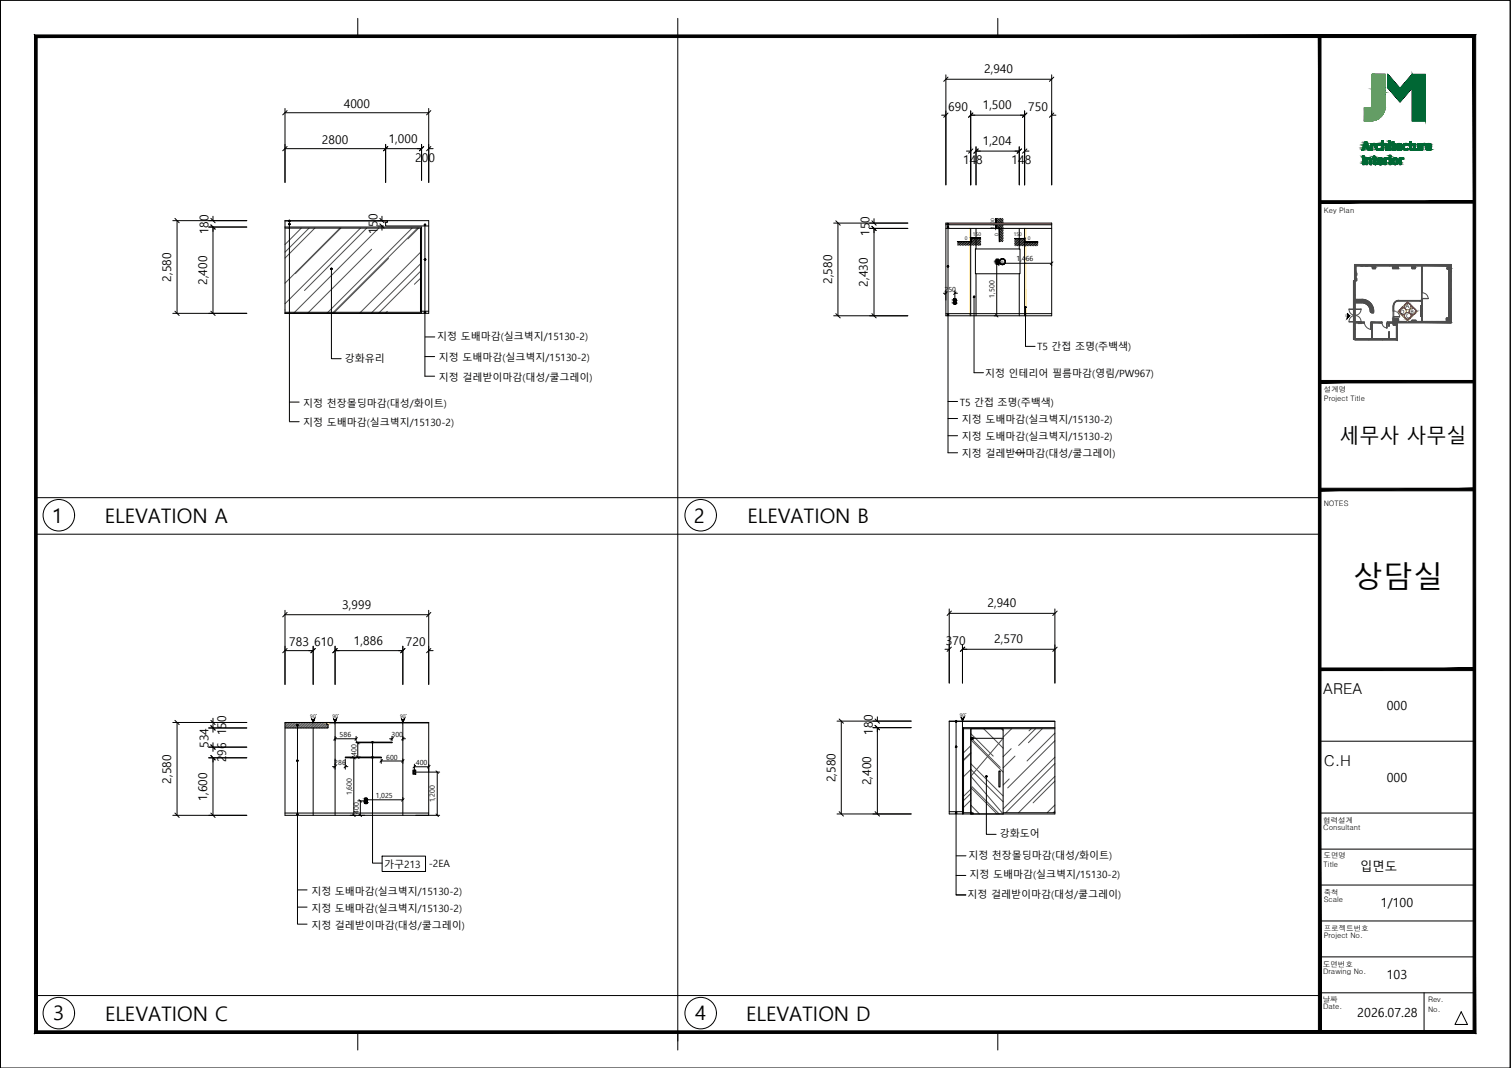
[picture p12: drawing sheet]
<svg xmlns="http://www.w3.org/2000/svg" width="420mm" height="297mm" viewBox="0 0 420 297" stroke-linecap="round" stroke-linejoin="round" font-family="sans-serif">
<defs><g id="words">
<text font-size="8.3" x="376.3" y="163.5">상담실</text>
<g font-size="5.6">
<text x="372.4" y="123.3">세무사 사무실</text>
<text x="14.5" y="145.5">1</text>
<text x="29.1" y="145.5">ELEVATION A</text>
<text x="193" y="145.5">2</text>
<text x="207.9" y="145.5">ELEVATION B</text>
<text x="14.8" y="283.8">3</text>
<text x="29.2" y="284">ELEVATION C</text>
<text x="193.3" y="283.8">4</text>
<text x="207.5" y="284">ELEVATION D</text>
</g>
<g font-size="4.2">
<text x="367.9" y="193.1">AREA</text>
<text x="368.1" y="213">C.H</text>
</g>
<g font-size="3.5">
<text x="385.6" y="197.4">000</text>
<text x="385.6" y="217.4">000</text>
<text x="378.1" y="242.4">입면도</text>
<text x="384" y="252.2">1/100</text>
<text x="385.6" y="272.4">103</text>
<text x="377.4" y="282.9">2026.07.28</text>
</g>
<g font-size="3.3">
<text x="273.6" y="20.4">2,940</text>
<text x="95.6" y="30.1">4000</text>
<text x="263.7" y="30.8">690</text>
<text x="273.3" y="30.4">1,500</text>
<text x="285.9" y="30.8">750</text>
<text x="89.5" y="40.1">2800</text>
<text x="108.1" y="39.7">1,000</text>
<text x="273.3" y="40.4">1,204</text>
<text x="115.4" y="45">200</text>
<text x="267.8" y="45.7">148</text>
<text x="281.3" y="45.7">148</text>
<text x="58" y="65.1" transform="rotate(-90 58 65.1)">180</text>
<text x="104.9" y="65" transform="rotate(-90 104.9 65)">150</text>
<text x="241.8" y="65.6" transform="rotate(-90 241.8 65.6)">150</text>
<text x="47.6" y="78.3" transform="rotate(-90 47.6 78.3)">2,580</text>
<text x="57.6" y="79.2" transform="rotate(-90 57.6 79.2)">2,400</text>
<text x="231.4" y="79" transform="rotate(-90 231.4 79)">2,580</text>
<text x="241.3" y="79.7" transform="rotate(-90 241.3 79.7)">2,430</text>
<text x="95.2" y="169.3">3,999</text>
<text x="274.6" y="168.9">2,940</text>
<text x="80.4" y="179.7">783</text>
<text x="87.3" y="179.7">610</text>
<text x="98.4" y="179.3">1,886</text>
<text x="112.9" y="179.7">720</text>
<text x="263" y="179.3">370</text>
<text x="276.4" y="178.9">2,570</text>
<text x="58" y="208" transform="rotate(-90 58 208)">534</text>
<text x="62.9" y="204.5" transform="rotate(-90 62.9 204.5)">150</text>
<text x="242.7" y="204.3" transform="rotate(-90 242.7 204.3)">180</text>
<text x="62.9" y="212" transform="rotate(-90 62.9 212)">296</text>
<text x="47.6" y="217.9" transform="rotate(-90 47.6 217.9)">2,580</text>
<text x="232.3" y="217.5" transform="rotate(-90 232.3 217.5)">2,580</text>
<text x="242.3" y="218.4" transform="rotate(-90 242.3 218.4)">2,400</text>
<text x="57.6" y="222.9" transform="rotate(-90 57.6 222.9)">1,600</text>
</g>
<g font-size="2.8">
<text x="121.6" y="94.6">지정 도배마감(실크벽지/15130-2)</text>
<text x="95.9" y="100.6">강화유리</text>
<text x="122" y="100.5">지정 도배마감(실크벽지/15130-2)</text>
<text x="288.4" y="97.5">T5 간접 조명(주백색)</text>
<text x="122" y="105.9">지정 걸레받이마감(대성/쿨그레이)</text>
<text x="273.9" y="104.9">지정 인테리어 필름마감(영림/PW967)</text>
<text x="84.3" y="113.1">지정 천장몰딩마감(대성/화이트)</text>
<text x="266.9" y="112.8">T5 간접 조명(주백색)</text>
<text x="84.3" y="118.6">지정 도배마감(실크벽지/15130-2)</text>
<text x="267.5" y="117.7">지정 도배마감(실크벽지/15130-2)</text>
<text x="267.5" y="122.5">지정 도배마감(실크벽지/15130-2)</text>
<text x="267.5" y="127.2">지정 걸레받이마감(대성/쿨그레이)</text>
<text x="278" y="232.9">강화도어</text>
<text x="269.3" y="239">지정 천장몰딩마감(대성/화이트)</text>
<text x="106.8" y="241.4">가구213</text>
<text x="119.3" y="241.2">-2EA</text>
<text x="269.6" y="244.2">지정 도배마감(실크벽지/15130-2)</text>
<text x="86.6" y="248.8">지정 도배마감(실크벽지/15130-2)</text>
<text x="269.1" y="249.8">지정 걸레받이마감(대성/쿨그레이)</text>
<text x="86.6" y="253.6">지정 도배마감(실크벽지/15130-2)</text>
<text x="86.6" y="258.3">지정 걸레받이마감(대성/쿨그레이)</text>
</g>
<g font-size="2.1">
<text x="368.1" y="59.4">Key Plan</text>
<text x="368.1" y="111.6">Project Title</text>
<text x="368.1" y="109">설계명</text>
<text x="368.1" y="140.7">NOTES</text>
<text x="368" y="228.8">협력설계</text>
<text x="368" y="230.9">Consultant</text>
<text x="368" y="238.7">도면명</text>
<text x="368" y="241.2">Title</text>
<text x="368.1" y="250.9">Scale</text>
<text x="368.1" y="248.9">축척</text>
<text x="368.1" y="260.9">Project No.</text>
<text x="368.1" y="258.9">프로젝트번호</text>
<text x="367.9" y="268.8">도면번호</text>
<text x="367.9" y="270.9">Drawing No.</text>
<text x="367.8" y="278.7">날짜</text>
<text x="367.9" y="280.7">Date.</text>
<text x="397.1" y="281.4">No.</text>
<text x="397.1" y="278.8">Rev.</text>
</g>
<g font-size="1.9">
<text x="282.7" y="72.6">1,466</text>
<text x="262.6" y="81.2">250</text>
<text x="276.6" y="82.7" transform="rotate(-90 276.6 82.7)">1,500</text>
<text x="94.4" y="205.1">586</text>
<text x="108.9" y="205.1">300</text>
<text x="93" y="212.8">286</text>
<text x="99.1" y="210.1" transform="rotate(-90 99.1 210.1)">400</text>
<text x="107.4" y="211.3">600</text>
<text x="115.7" y="212.9">400</text>
<text x="97.8" y="221.2" transform="rotate(-90 97.8 221.2)">1,600</text>
<text x="104.5" y="221.9">1,025</text>
<text x="99.8" y="226.3" transform="rotate(-90 99.8 226.3)">400</text>
<text x="120.9" y="223.2" transform="rotate(-90 120.9 223.2)">1,200</text>
</g>
<g font-size="1.7">
<text x="389.4" y="87.2">D</text>
<text x="390.9" y="85.8">A</text>
<text x="391" y="88.4">C</text>
<text x="392.2" y="87.2">B</text>
</g>
<g font-size="1.4">
<text x="270.6" y="65.6">150</text>
<text x="276.5" y="63.7" transform="rotate(-90 276.5 63.7)">1200</text>
<text x="277.6" y="65.7" transform="rotate(-90 277.6 65.7)">0</text>
<text x="281.9" y="65.8">150</text>
<text x="268.3" y="66.7">0</text>
<text x="285.8" y="66.9">0</text>
<text x="86.3" y="199.8">90˚</text>
<text x="92.4" y="199.8">90˚</text>
<text x="111.3" y="199.8">90˚</text>
<text x="266.9" y="199.4">90˚</text>
</g>
<text font-size="1.1" x="278.3" y="73.2">H</text>
<text font-size=".5" x="374.5" y="88.2" transform="rotate(-90 374.5 88.2)">ENT</text>
</g></defs>
<!-- layer: 01.HAT -->
<g fill="none" stroke="#4d4d4d" stroke-width=".28">
<path d="M80.3 63.4v.1M83.8 63.4l-4.6 4.6M85.9 63.4l-6.7 6.7M87.5 63.4l-8.3 8.4M94.5 63.4l-15.3 15.4M94.8 63.4l-12.7 12.7M100.2 63.4l-21 21.1M102 63.4l-17.3 17.4M103.3 69.3l-17.8 17.9M105.3 63.4l-23.7 23.8M108 71.9l-15.3 15.3M114.6 63.4l-23.7 23.8"/>
<path d="M116.1 63.4l-23.7 23.8M116.4 63.4l-3 3M116.9 73.4l-13.7 13.8M116.9 75.5l-11.7 11.7M116.9 70.2l-17 17M116.9 77.4l-1.7 1.7M79.2 86.2h.1M107.7 86.6l-.6 .6M79.5 200.9l-.3 .4M80 200.9l-.8 .8M80.4 200.9l-1.2 1.3M80.9 200.9l-1.5 1.6"/>
<path d="M81.3 200.9l-1.5 1.6M81.8 200.9l-1.5 1.6M82.3 200.9l-1.6 1.6M82.7 200.9l-1.5 1.6M83.1 200.9l-1.5 1.6M83.6 200.9l-1.5 1.6M84 200.9l-1.5 1.6M84.5 200.9l-1.5 1.6M84.9 200.9l-1.5 1.6M85.4 200.9l-1.5 1.6M85.9 200.9l-1.6 1.6M86.3 200.9l-1.5 1.6"/>
<path d="M86.7 200.9l-1.5 1.6M87.2 200.9l-1.5 1.6M87.6 200.9l-1.5 1.6M88.1 200.9l-1.5 1.6M88.5 200.9l-1.5 1.6M89 200.9l-1.5 1.6M89.4 200.9l-1.5 1.6M89.9 200.9l-1.5 1.6M90.3 200.9l-1.5 1.6M90.7 201l-1.4 1.5M90.7 201.5l-1 1M91.2 201.5l-1 1"/>
<path d="M91.2 201.8l-.6 .7M91.2 202.3l-.1 .2M268 202.7h-.1M270 204.1l6.2 6.2M270 214l8.9 9M270 205.8l8.9 8.9M270 212.4l8.9 9M270 209.5l-2.1 2M270 219.5l-2.1 2M270 209.3l-2.1 2.1M270 207.4l-2.1 2M270 214l-2.1 2"/>
<path d="M270 219.1l7.2 7.3M270.3 218.8l7.5 7.6M270.3 205.6l7.8 7.8M273.5 202.7l5.4 5.4M278.5 202.7l.4 .4M278.9 205.3l-8.9 10.6 8.9 10.5M280.6 216.6l-1.7 1.7M281.2 208.2l-2.3 2.3M281.3 202.7l-2.4 2.3M282.2 210.3l-3.3 3.3M286.8 202.7l-.7 .6M288 202.7l-4.7 4.6"/>
<path d="M289.8 202.7l-3.8 3.9M293.3 206l-13.1 13.1M293.3 215.9l-10.1 10.1M293.3 212.4l-13.6 13.6M293.3 203.9l-7.7 7.8M293.3 210.6l-14.4 14.4M293.3 217.2l-6 6.1M270 222.5l-2.1 2.1M270 220.7l-2.1 2M270 223.9l2.4 2.5M270 225.7l.3 .4M293.3 225.9l-.1 .1"/>
<path d="M293.3 225.6l-.4 .4M293.3 223.9l-2.1 2.1"/>
</g>
<g fill="none" stroke="#000" stroke-width=".28">
<path d="M0 .1v296.9h419.9v-296.9h-419.9v296.9M99.5 5.1v5M188.5 5.1v5M277.5 5.1v5M419.9 .1v296.9M379.6 39.4h.4l.8 2.4a.59 .59 0 0 1-.6-.7h-.5a.4 .4 0 0 0-.5 .5v.2h-.5zM379.8 39.9l.3 .9h-.6zM381.1 39.9h.5v.3l.2-.3h.5l-.1 .4-.6 .1v1a.28 .28 0 0 1-.2 .3 .28 .28 0 0 1-.4-.1 .28 .28 0 0 1 .1-.3zM381.5 20.7h3.4a.44 .44 0 0 1 .3 .2 .44 .44 0 0 1 0 .5v8.6l-.4 1.3-1.1 1.4-1 .6-1.5 .4h-1.5a.44 .44 0 0 1-.4-.3 .44 .44 0 0 1 .1-.4v-2.6a.4 .4 0 0 1 .2-.5 .4 .4 0 0 1 .5 .1h1l.4-.4zM384.2 39.2a.49 .49 0 0 1 .5 .3 .49 .49 0 0 1-.1 .5l.8-.1 .3 .3 .1 1.2a.28 .28 0 0 1-.2 .3 .28 .28 0 0 1-.3-.1 .28 .28 0 0 1 .1-.3l-.1-.9-.4-.2-.3 .4v.7a.28 .28 0 0 1-.1 .4 .28 .28 0 0 1-.4-.1 .28 .28 0 0 1 .1-.3zM385.9 20.7v3.7l3.4 3.9 3.4-3.9-3.4 3.9-3.4-3.9v-3.7l3.4 3.9 3.4-3.9v3.7v-3.7l-3.4 3.9zM386.2 39.9a.49 .49 0 0 1 .5 .3 .49 .49 0 0 1-.1 .6v.6a.27 .27 0 0 1-.1 .3 .27 .27 0 0 1-.4-.1 .27 .27 0 0 1 .1-.3z"/>
<path d="M387.1 39.4h.1a.32 .32 0 0 1 .4 .1 .32 .32 0 0 1 0 .4 .22 .22 0 0 1 .3 0 .22 .22 0 0 1 .1 .3 .22 .22 0 0 1-.3 .1l-.1 1 .4 .1a.4 .4 0 0 1-.2 .4 .4 .4 0 0 1-.5-.1l-.2-1a.26 .26 0 0 0 .1-.3 .26 .26 0 0 0-.4-.1v-.4h.3zM392 39.4a.32 .32 0 0 1 .4 .1 .32 .32 0 0 1 0 .4h.1a.22 .22 0 0 1 .3 0 .22 .22 0 0 1 0 .3 .22 .22 0 0 1-.3 .1l-.1 1 .5 .1a.4 .4 0 0 1-.3 .4 .4 .4 0 0 1-.5-.1l-.1-1a.26 .26 0 0 0 0-.3 .26 .26 0 0 0-.3-.1v-.4h.3zM392.7 20.7h3.7v13h-3.7zM393.1 39.9h.5v1.4l.1 .1 .6-.1v-1a.27 .27 0 0 1 .1-.3 .27 .27 0 0 1 .4 .1 .27 .27 0 0 1-.1 .3v1a.24 .24 0 0 1-.1 .4 .24 .24 0 0 1-.3-.2l-.4 .2-.7-.2zM395.1 39.9h.4l.1 .3 .2-.3h.5l-.1 .4-.6 .2v.9a.28 .28 0 0 1-.2 .3 .28 .28 0 0 1-.3-.1 .28 .28 0 0 1 0-.3zM378.9 43.4h.1a.49 .49 0 0 1 .4 .3 .49 .49 0 0 1-.1 .5v1.2a.27 .27 0 0 1-.1 .4 .27 .27 0 0 1-.3-.1 .27 .27 0 0 1 0-.4zM379.8 43.9h.4v.2l.4-.2 .5 .1 .3 .3v1.1a.27 .27 0 0 1-.1 .4 .27 .27 0 0 1-.4-.1 .27 .27 0 0 1 .1-.4v-.9l-.5-.1-.3 .2v.9a.28 .28 0 0 1-.1 .4 .28 .28 0 0 1-.4-.1 .28 .28 0 0 1 .1-.4zM381.9 43.5a.27 .27 0 0 1 .4 0 .27 .27 0 0 1 0 .3l.1 .1a.22 .22 0 0 1 .3 0 .22 .22 0 0 1 0 .3 .22 .22 0 0 1-.3 .1l-.1 1 .2 .2a.21 .21 0 0 1 .3-.1 .21 .21 0 0 1 0 .3l-.8-.1-.1-1a.24 .24 0 0 0 0-.3 .24 .24 0 0 0-.3 0v-.4h.3zM382.7 40.1l.8-.2 .4 .2a.25 .25 0 0 1-.2 .3 .25 .25 0 0 1-.3-.1l-.5 .1v.8l.3 .2 .6-.1 .2 .3-1.1 .2-.5-.5v-.9zM383.2 44.1l1-.2 .4 .7a.45 .45 0 0 1-.2 .5 .45 .45 0 0 1-.5-.1h-.1a.24 .24 0 0 0-.4 .1 .24 .24 0 0 0 .3 .3l.7-.1 .2 .3-1 .2-.5-.3-.1-.9zM383.5 44.4l.3-.2 .4 .2a.23 .23 0 0 1 0 .3 .23 .23 0 0 1-.4 0 .24 .24 0 0 1-.3 0 .24 .24 0 0 1 0-.3zM384.9 43.9h.5v.3l.2-.3h.5l-.1 .4-.6 .1v1a.28 .28 0 0 1-.2 .4 .28 .28 0 0 1-.3-.1 .28 .28 0 0 1 0-.4z"/>
<path d="M386.3 43.9h.1a.51 .51 0 0 1 .4 .3 .51 .51 0 0 1 0 .6v.6a.28 .28 0 0 1-.2 .4 .28 .28 0 0 1-.3-.1 .28 .28 0 0 1 0-.4zM388.4 40.2l.4-.3h.5l.4 .3 .2 .4a.38 .38 0 0 1-.2 .5 .38 .38 0 0 1-.4-.1h-.7l.3 .4 .7-.1a.38 .38 0 0 1 0 .5 .38 .38 0 0 1-.5 0l-.5-.1-.3-.4zM388.7 40.4h.7a.24 .24 0 0 1 0 .3 .24 .24 0 0 1-.4 0h-.4zM389.1 43.9h.5v.3l.2-.3h.5l-.1 .4-.6 .1v1a.28 .28 0 0 1-.2 .4 .28 .28 0 0 1-.4-.1 .28 .28 0 0 1 .1-.4zM390.3 40.1l.9-.2a.24 .24 0 0 1 .3 .3 .24 .24 0 0 1-.4 .1l-.5 .1-.1 .8 .3 .2 .6-.1 .2 .3-1 .2-.5-.5v-.8zM396.5 40.2l.5-.3h.5l.4 .3 .2 .4a.38 .38 0 0 1-.2 .5 .38 .38 0 0 1-.5-.1h-.2a.25 .25 0 0 0-.4 .2 .25 .25 0 0 0 .4 .2h.4a.23 .23 0 0 1 .2-.1 .23 .23 0 0 1 .2 .3l-.6 .2-.7-.2-.3-.4zM396.9 40.4h.7a.22 .22 0 0 1 0 .3 .22 .22 0 0 1-.3 0 .24 .24 0 0 1-.4 0 .24 .24 0 0 1 0-.3zM374.6 87.2l.7 .6-.7 .7v-.5h.3zM391.4 84l2.6 2.6-2.6 2.6-2.6-2.6zM99.5 287v5M188.5 287v5M277.5 287v5"/>
<circle cx="386.4" cy="39.4" r=".28"/>
<circle cx="386.5" cy="43.4" r=".26"/>
<circle cx="387.9" cy="44.9" r=".54"/>
<circle cx="387.9" cy="44.9" r=".94"/>
</g>
<g fill="#000" stroke="#000" stroke-width=".28">
<path d="M374.9 87.8h.4l-.4 .5z"/>
<path d="M374.6 88v.5l.3-.5zM374.9 88l-.3 .5z"/>
<path d="M10.3 286.7l-.7 .7 400-.7zM9.6 287.4l400-.7 .7 .7zM409.6 10.4v276.3l.7 .7zM410.3 9.7v277.7l-.7-277zM10.3 10.4h399.3l.7-.7zM9.6 9.7h400.7l-400 .7zM9.6 9.7l.7 277v-276.3zM9.6 9.7l.7 277-.7 .7z"/>
<path d="M366.6 10.1v276.9h.7zM366.6 10.1h.7v276.9z"/>
</g>
<!-- layer: 01.TEXT -->
<g fill="#000" stroke="#000" stroke-width=".28">
<path d="M367 55.8v.7l43-.7zM367 56.5l43-.7v.7z"/>
<path d="M367 105.8v.7l43-.7zM367 106.5l43-.7v.7z"/>
<path d="M367 135.8v.7l43-.7zM367 136.5l43-.7v.7z"/>
<path d="M87.5 199.9l-.2 .4h-.2zM87.1 200.3v.6l.2-.6z"/>
<path d="M93.6 199.9l-.2 .4h-.2zM93.2 200.3v.6l.2-.6z"/>
<path d="M112 200.3l.5-.4-.2 .4zM112 200.3v.6l.3-.6z"/>
<path d="M267.6 199.9l.5-.4-.2 .4zM267.6 199.9v.7l.3-.7z"/>
<path d="M367 185.8v.7l43-.7zM367 186.5l43-.7v.7z"/>
</g>
<g fill="none" stroke="#000" stroke-width=".28">
<path d="M10 138.4h357M86.6 199.9l.5 .4 .4-.4-.4 1zM92.7 199.9l.5 .4 .4-.4-.4 1zM111.6 199.9l.4 .4 .5-.4-.5 1zM267.2 199.5l.4 .4 .5-.4-.5 1.1zM367 206.1h43M367 236.2h43M367 226.1h43M367 256.1h43M367 246.2h43M10 276.9h357M367 266.1h43"/>
<path d="M367 276.1h43M396 276.1v10.9M406.3 281.4l1.8 3.5h-3.5z"/>
</g>
<!-- layer: 0 -->
<g fill="none" stroke="#000" stroke-width=".28">
<path d="M188.5 10.1v279.4M79.8 30.8l-1.2 1.1M119.8 30.8l-1.2 1.1M263.6 31.4l-1.2 1.2M263.6 21.4l-1.2 1.2M270.5 31.4l-1.2 1.2M285.5 31.4l-1.2 1.2M293 31.4l-1.2 1.2M293 21.4l-1.2 1.2M79.8 40.8l-1.2 1.1M107.8 40.8l-1.2 1.1M117.8 40.8l-1.2 1.1"/>
<path d="M119.8 40.8l-1.2 1.1M270.5 41.4l-1.2 1.2M272 41.4l-1.2 1.2M284.1 41.4l-1.3 1.2M285.5 41.4l-1.2 1.2M48.6 60.7l1.2 1.3M58.6 60.7l1.2 1.3M58.6 62.6l1.2 1.1M79.2 63.1v-1.7h40v25.8h-40M80.5 61.5v55.7M92.2 74.8v25h2.7M105 62.9h1.6"/>
<path d="M105.6 62.3l1.2 1.1M105.6 60.7l1.2 1.3M106.2 60.1v1.3M106.2 62.9v1.1M107.7 61.4v.4h-.5v1.1h12M118.2 62.5v42.1h2.7M232.4 61.4l1.2 1.2M242.4 62.9l1.2 1.2M242.4 61.4l1.2 1.2M263 62.5h29.4M263 63.5h29.4M263 62h29.4v25.8h-29.4z"/>
<path d="M263.6 62.3v63.6h2.7M269.9 63.5v24.3M271.2 69.2h12.4v6.9h-12.4zM271.4 63.5v5.7M271.4 76.1v11.7M276.8 72.5l.7 .7M278.1 72.8l-.7 .8M283.4 63.5v5.7M283.4 76.1v11.7M284.9 63.5v24.3M292.8 72.8l-.7 .8M48.6 86.6l1.2 1.1"/>
<path d="M58.6 86.6l1.2 1.1M118.2 99.2h2.7M118.2 93.7h2.7M232.4 87.2l1.2 1.2M242.4 87.2l1.2 1.2M263.4 81.2l-.7 .7M265.9 81.2l-.7 .7M270.8 82.5v21.2h2.7M276.8 87.5l.7 .7M285.2 85.5v10.8h2.6M80.5 111.8h2.7M80.5 117.3h2.7"/>
<path d="M263.6 111.7h2.7M263.6 116.4h2.7M263.6 121.2h2.7M282.3 125.9h2.7M10 148.6h357M79.8 170.3l-1.2 1.3M119.8 170.3l-1.2 1.3M264.5 180l-1.1 1.2M264.5 170l-1.1 1.2M268.3 180l-1.3 1.2M294 180l-1.3 1.2M294 170l-1.3 1.2"/>
<path d="M79.8 180.4l-1.2 1.2M87.7 180.4l-1.3 1.2M93.8 180.4l-1.3 1.2M112.6 180.4l-1.2 1.2M119.8 180.4l-1.2 1.2M233.3 200l1.2 1.2M243.3 200l1.3 1.2M48.6 200.3l1.2 1.2M58.6 200.3l1.2 1.2M58.6 201.8l1.2 1.3M58.6 207.2l1.2 1.2M58.6 210.1l1.2 1.3"/>
<path d="M79.2 200.9h40v25.9h-40zM82.7 201.7v55.3h2.7M87.1 202.5v24.3M90.7 200.9v.6h.5v1h-12M93.2 200.9v25.9M93.5 212.9l-.7 .7M93.5 205.1l-.7 .8M96 210.6h10v.2h-10zM96.4 212.9l-.7 .7M98 210.4l.8 .7M99 206.4h10v.2h-10zM99.1 210.2l.7 .7"/>
<path d="M99.1 206.2l.7 .7M99.4 205.1l-.7 .8M103.6 206.6v33.5h2.7M106.4 211.3l-.7 .7M109.4 205.1l-.7 .7M112 200.9v25.9M112.4 211.3l-.7 .7M112.4 205.1l-.7 .7M114.8 214.2h.8v1.1h-.8zM115 214.4h.4v.8h-.4zM115.6 212.9l-.7 .7M119.6 212.9l-.7 .7"/>
<path d="M121.2 214.4l.7 .7M243.3 201.7l1.3 1.3M265.9 200.6v48.3h2.7h-2.7M267.6 200.6v1.8M270 202.7v23.7M274.3 216v16.1h2.7M48.6 226.1l1.2 1.3M58.6 226.1l1.2 1.3M98 226.4l.8 .7M99.8 222.4l.7 .7M99.8 226.4l.7 .7M102.1 222.1l-.7 .7"/>
<path d="M106.3 238.1h12v4.3h-12zM112.4 222.1l-.7 .7M121.2 226.4l.7 .7M233.3 225.7l1.2 1.3M243.3 225.7l1.3 1.3M265.9 238h2.7M267.6 226.4h-3.7v-25.8h29.4v25.8M82.7 247.5h2.7M82.7 252.3h2.7M265.9 243.5h2.7"/>
<circle cx="16.4" cy="143.3" r="4.4"/>
<circle cx="194.8" cy="143.3" r="4.4"/>
<circle cx="16.4" cy="281.8" r="4.4"/>
<circle cx="194.8" cy="281.8" r="4.4"/>
</g>
<g fill="#006734" stroke="#006734" stroke-width=".28">
<path d="M385.9 20.7l3.2 3.7h-3.2z"/>
<path d="M392.7 20.7v3.7h-3.2z"/>
<path d="M386.1 24.6h6.4l-3.2 3.7z"/>
<path d="M382 39.9h.1z"/>
<path d="M382 40.3h.2z"/>
<path d="M383.1 39.9h.3z"/>
<path d="M383.4 40.3h.4z"/>
<path d="M383.3 41.4h.5z"/>
<path d="M382.6 41.6h1.4z"/>
<path d="M383.2 41.8h.2z"/>
<path d="M385 39.9h.3z"/>
<path d="M387.8 41.4h.2z"/>
<path d="M387.4 41.8h.5z"/>
<path d="M387.6 41.8h.2z"/>
<path d="M388.8 39.9h.5z"/>
<path d="M389.1 40.2h.7z"/>
<path d="M388.2 41h.5z"/>
<path d="M389.5 41.3h.2z"/>
<path d="M388.5 41.6h1.3z"/>
<path d="M388.8 41.8h.6z"/>
<path d="M389 41.8h.2z"/>
<path d="M390.8 39.9h.3z"/>
<path d="M391 41.4h.5z"/>
<path d="M390.8 41.8h.2z"/>
<path d="M392.6 41.4h.3z"/>
<path d="M392.3 41.8h.5z"/>
<path d="M392.4 41.8h.2z"/>
<path d="M393.6 41.8h.4z"/>
<path d="M395.6 40.2h.6z"/>
<path d="M396 40.3h.2z"/>
<path d="M397 39.9h.5z"/>
<path d="M397.3 40.2h.6z"/>
<path d="M397.7 41.3h.1z"/>
<path d="M396.7 41.6h1.2z"/>
<path d="M397 41.8h.6z"/>
<path d="M397.2 41.8h.2z"/>
<path d="M380.6 43.9h.3z"/>
<path d="M380.8 44.3h.5z"/>
<path d="M382.6 45.5h.2z"/>
<path d="M382.4 45.8h.1z"/>
<path d="M382.4 45.8h.2z"/>
<path d="M383.6 43.9h.4z"/>
<path d="M383.4 44h.9z"/>
<path d="M383.2 44.1h1.2z"/>
<path d="M383 44.5h.4z"/>
<path d="M383.3 45.7h1.2z"/>
<path d="M383.6 45.8h.5z"/>
<path d="M383.8 45.8h.2z"/>
<path d="M385.8 43.9h.2z"/>
<path d="M385.8 44.3h.2z"/>
<path d="M387.7 43.9h.5z"/>
<path d="M387.6 45.7h.8z"/>
<path d="M390 43.9h.1z"/>
<path d="M390 44.3h.2z"/>
<path d="M392.7 20.7l3.7 13v-13zM392.7 20.7l3.7 13h-3.7z"/>
<path d="M389.5 24.4l3 .2 .2-.2zM389.5 24.4l3 .2h-3.2z"/>
<path d="M385.9 24.4l3.4 .2-.2-.2zM385.9 24.4l3.4 .2h-3.2z"/>
<path d="M379.6 39.4h.4zM379.6 39.4h.4z"/>
<path d="M379.6 39.4h.4zM379.6 39.4h.4z"/>
<path d="M379.6 39.4l.5 .1zM379.6 39.4l.5 .1z"/>
<path d="M379.6 39.5l.5 .1zM379.6 39.5l.5 .1z"/>
<path d="M379.6 39.6l.6 .1-.1-.1zM379.6 39.6l.6 .1h-.7z"/>
<path d="M379.5 39.7l.7 .2v-.2zM379.5 39.7l.7 .2h-.8z"/>
<path d="M379.4 39.9h.4zM379.4 39.9h.4z"/>
<path d="M379.8 39.9h.4zM379.8 39.9h.4z"/>
<path d="M379.4 39.9h.4zM379.4 39.9h.4z"/>
<path d="M379.8 39.9h.4zM379.8 39.9h.4z"/>
<path d="M379.4 39.9h.4zM379.4 39.9h.4z"/>
<path d="M379.4 39.9h.4zM379.4 39.9h.4z"/>
<path d="M379.8 39.9l.4 .1zM379.8 39.9l.4 .1z"/>
<path d="M379.9 40l.4 .1zM379.9 40l.4 .1z"/>
<path d="M379.9 40.1h.4zM379.9 40.1h.4z"/>
<path d="M379.4 39.9l.3 .2 .1-.2zM379.4 39.9l.3 .2h-.4zM379.3 40.1h.4zM379.3 40.1h.4z"/>
<path d="M379.9 40.1l.4 .1zM379.9 40.1l.4 .1z"/>
<path d="M379.3 40.1h.4zM379.3 40.1l.4 .1zM379.3 40.2h.4zM379.3 40.2h.4z"/>
<path d="M379.9 40.2h.5zM379.9 40.2h.5z"/>
<path d="M379.3 40.2l.4 .1zM379.3 40.2l.4 .1z"/>
<path d="M379.9 40.2l.5 .1zM379.9 40.2l.5 .1z"/>
<path d="M379.3 40.3h.4zM379.3 40.3l.3 .1z"/>
<path d="M379.9 40.3l.5 .1zM379.9 40.3l.5 .1z"/>
<path d="M379.3 40.4l.3 .1zM379.3 40.4l.3 .1z"/>
<path d="M380 40.4l.4 .2v-.2zM380 40.4l.4 .2h-.4z"/>
<path d="M379.2 40.5h.4zM379.2 40.5l.4 .1z"/>
<path d="M380 40.6h.4zM380 40.6h.4z"/>
<path d="M379.2 40.6h.4zM379.2 40.6l.4 .1z"/>
<path d="M380 40.6l.5 .1zM380 40.6l.5 .1z"/>
<path d="M379.1 40.7h.5zM379.1 40.7h.4z"/>
<path d="M380.1 40.7h.4zM380.1 40.7h.4z"/>
<path d="M380.1 40.7l.4 .1zM380.1 40.7l.4 .1z"/>
<path d="M379.1 40.7l.4 .1zM379.1 40.7l.4 .1z"/>
<path d="M379.1 40.8l1.5 .2-.1-.2zM379.1 40.8l1.5 .2h-1.6z"/>
<path d="M379 41l1.7 .1zM379 41l1.7 .1z"/>
<path d="M380.2 41.1h.5zM380.2 41.1h.5z"/>
<path d="M379 41.1h.4zM379 41.1h.4z"/>
<path d="M380.2 41.1h.5zM380.2 41.1h.5z"/>
<path d="M379 41.1h.4zM379 41.1h.4z"/>
<path d="M380.2 41.1l.5 .1zM380.2 41.1l.5 .1z"/>
<path d="M379 41.1h.4zM379 41.1l.3 .1z"/>
<path d="M380.2 41.2h.5zM380.2 41.2h.5z"/>
<path d="M378.9 41.2h.4zM378.9 41.2h.4z"/>
<path d="M380.2 41.2l.5 .1zM380.2 41.2l.5 .1z"/>
<path d="M378.9 41.2l.4 .1zM378.9 41.2l.4 .1z"/>
<path d="M380.3 41.3l.5 .1zM380.3 41.3l.5 .1z"/>
<path d="M378.9 41.3h.4zM378.9 41.3l.4 .1z"/>
<path d="M380.3 41.4h.5zM380.3 41.4h.5z"/>
<path d="M378.9 41.4h.4zM378.9 41.4h.4z"/>
<path d="M380.3 41.4l.5 .2zM380.3 41.4l.5 .2z"/>
<path d="M378.8 41.4h.5zM378.8 41.4l.5 .2z"/>
<path d="M380.4 41.6h.4zM380.4 41.6h.4z"/>
<path d="M378.8 41.6h.5zM378.8 41.6h.5z"/>
<path d="M380.4 41.6l.5 .1zM380.4 41.6l.5 .1z"/>
<path d="M378.8 41.6h.5zM378.8 41.6l.4 .1z"/>
<path d="M380.4 41.7h.5zM380.4 41.7h.5z"/>
<path d="M378.8 41.7h.4zM378.8 41.7h.4z"/>
<path d="M380.4 41.7h.5zM380.4 41.7h.5z"/>
<path d="M378.8 41.7h.4zM378.8 41.7h.4z"/>
<path d="M380.4 41.7h.5zM380.4 41.7h.5z"/>
<path d="M378.8 41.7h.4zM378.8 41.7h.4z"/>
<path d="M380.4 41.7l.5 .1zM380.4 41.7l.5 .1z"/>
<path d="M378.8 41.7l.4 .1zM378.8 41.7l.4 .1z"/>
<path d="M380.4 41.8h.5zM380.4 41.8h.5z"/>
<path d="M378.8 41.8h.4zM378.7 41.8h.5z"/>
<path d="M380.4 41.8h.5zM380.4 41.8h.5z"/>
<path d="M378.7 41.8h.5zM378.7 41.8h.5z"/>
<path d="M382 39.9h.2zM382 39.9h.2z"/>
<path d="M382 39.9h.2zM381.9 39.9h.3z"/>
<path d="M381.9 39.9h.4zM381.8 39.9h.5z"/>
<path d="M381.8 39.9h.5zM381.8 39.9h.5zM381.8 39.9h.5zM381.8 39.9h.5z"/>
<path d="M381.1 39.9h.5zM381.1 39.9h.5zM381.1 39.9h.5zM381.1 39.9h.5zM381.1 39.9h.5zM381.1 39.9h.5z"/>
<path d="M381.8 39.9h.5zM381.8 39.9h.5z"/>
<path d="M381.1 39.9l.5 .1zM381.1 39.9l.5 .1zM381.1 40h.5zM381.1 40h.5z"/>
<path d="M381.8 39.9l.5 .1zM381.8 39.9l.5 .1zM381.7 40h.6zM381.7 40h.6z"/>
<path d="M381.1 40l.5 .1zM381.1 40l.5 .1z"/>
<path d="M381.7 40h.6zM381.7 40l.6 .1z"/>
<path d="M381.1 40.1h.5zM381.1 40.1h.5z"/>
<path d="M381.6 40.1l.7 .1zM381.6 40.1l.7 .1z"/>
<path d="M381.1 40.1l.5 .1zM381.1 40.1l.5 .1z"/>
<path d="M381.6 40.2h.7zM381.6 40.2h.6z"/>
<path d="M381.1 40.2h.5zM381.1 40.2h.5zM381.1 40.2h.5zM381.1 40.2h.5z"/>
<path d="M381.6 40.2h.6zM381.6 40.2h.6zM381.6 40.2h.6zM381.6 40.2h.6z"/>
<path d="M381.1 40.2h.5zM381.1 40.2h.5z"/>
<path d="M381.1 40.2h1.1zM381.1 40.2h1.1z"/>
<path d="M381.1 40.2l1.1 .1zM381.1 40.2l1.1 .1z"/>
<path d="M381.9 40.3h.3zM381.9 40.3h.3zM382 40.3h.2z"/>
<path d="M381.1 40.3h.7zM381.1 40.3h.8z"/>
<path d="M381.1 40.3h.7zM381.1 40.3h.7zM381.1 40.3h.7zM381.1 40.3h.7z"/>
<path d="M381.1 40.3h.7zM381.1 40.3l.6 .1z"/>
<path d="M381.1 40.4h.6zM381.1 40.4h.5z"/>
<path d="M381.1 40.4h.5zM381.1 40.4l.5 .1zM381.1 40.5h.5zM381.1 40.5h.5z"/>
<path d="M381.1 40.5h.5zM381.1 40.5h.5z"/>
<path d="M381.1 40.5h.5zM381.1 40.5l.5 .2zM381.1 40.7h.5zM381.1 40.7h.5zM381.1 40.7h.5zM381.1 40.7h.5z"/>
<path d="M381.1 40.7h.5zM381.1 40.7h.5z"/>
<path d="M381.1 40.7l.5 .1zM381.1 40.7l.5 .1z"/>
<path d="M381.1 40.8h.5zM381.1 40.8h.5zM381.1 40.8h.5zM381.1 40.8h.5z"/>
<path d="M381.1 40.8l.5 .2v-.2zM381.1 40.8l.5 .2h-.5z"/>
<path d="M381.1 41l.5 .2v-.2zM381.1 41l.5 .2h-.5z"/>
<path d="M381.1 41.2l.5 .2v-.2zM381.1 41.2l.5 .2h-.5z"/>
<path d="M381.1 41.4h.5zM381.1 41.4h.5z"/>
<path d="M381.1 41.4l.5 .1zM381.1 41.4l.5 .1z"/>
<path d="M381.1 41.5l.5 .1zM381.1 41.5l.5 .1zM381.1 41.6h.5zM381.1 41.6h.5z"/>
<path d="M381.1 41.6l.5 .1zM381.1 41.6l.5 .1z"/>
<path d="M381.1 41.7h.5zM381.1 41.7h.5zM381.1 41.7h.5zM381.1 41.7h.5z"/>
<path d="M381.1 41.7l.5 .1zM381.1 41.7l.5 .1zM381.1 41.8h.5zM381.1 41.8h.5zM381.1 41.8h.5zM381.1 41.8h.5z"/>
<path d="M383.1 39.9h.4zM383.1 39.9h.4z"/>
<path d="M383.1 39.9h.4zM382.9 39.9h.6z"/>
<path d="M382.9 39.9h.7zM382.9 39.9h.7z"/>
<path d="M382.9 39.9l.8 .1zM382.8 40h.9zM382.8 40h.9zM382.8 40h.9z"/>
<path d="M382.8 40h1zM382.7 40h1.1z"/>
<path d="M382.7 40h1.1zM382.7 40h1.1z"/>
<path d="M382.7 40l1.2 .1zM382.7 40l1.2 .1z"/>
<path d="M382.7 40.1h1.2zM382.7 40.1h1.2zM382.7 40.1h1.2zM382.7 40.1h1.2z"/>
<path d="M382.7 40.1h1.2zM382.6 40.1h1.3z"/>
<path d="M382.6 40.1h1.3zM382.6 40.1l1.3 .1z"/>
<path d="M382.6 40.2h1.3zM382.6 40.2h1.2z"/>
<path d="M382.6 40.2h1.2zM382.6 40.2h1.2zM382.5 40.2h1.3zM382.5 40.2h1.3zM383.3 40.2h.5zM383.3 40.2h.5z"/>
<path d="M382.5 40.2h.7zM382.5 40.2h.8z"/>
<path d="M383.3 40.2h.5zM383.3 40.2l.5 .1zM383.4 40.3h.4z"/>
<path d="M382.5 40.2h.7zM382.5 40.2l.6 .1z"/>
<path d="M383.5 40.3h.3zM383.5 40.3h.3z"/>
<path d="M382.5 40.3h.6zM382.5 40.3h.5z"/>
<path d="M383.5 40.3h.3zM383.5 40.3h.3z"/>
<path d="M382.5 40.3h.5zM382.5 40.3l.5 .1z"/>
<path d="M383.6 40.3l.2 .1zM383.6 40.3l.2 .1z"/>
<path d="M382.5 40.4h.5zM382.5 40.4l.4 .1zM382.4 40.5h.5zM382.4 40.5h.5z"/>
<path d="M382.4 40.5h.5zM382.4 40.5h.5z"/>
<path d="M382.4 40.5l.5 .1zM382.4 40.5l.5 .1z"/>
<path d="M382.4 40.6h.5zM382.4 40.6h.5z"/>
<path d="M382.4 40.6l.5 .1zM382.4 40.6l.5 .1z"/>
<path d="M382.4 40.7h.5zM382.4 40.7h.5z"/>
<path d="M382.4 40.7h.4zM382.4 40.7h.4zM382.4 40.7h.4zM382.4 40.7h.4zM382.4 40.7h.4zM382.4 40.7h.5z"/>
<path d="M382.4 40.7l.4 .1zM382.4 40.7l.4 .1zM382.4 40.8h.4zM382.4 40.8h.4z"/>
<path d="M382.4 40.8h.4zM382.4 40.8h.4zM382.4 40.8h.4zM382.4 40.8h.4z"/>
<path d="M382.4 40.8l.4 .1zM382.4 40.8l.4 .1z"/>
<path d="M382.4 40.9h.4zM382.4 40.9h.4zM382.4 40.9h.4zM382.4 40.9h.4z"/>
<path d="M382.4 40.9l.4 .1zM382.4 40.9l.4 .1zM382.4 41h.4zM382.4 41h.4zM382.4 41h.4zM382.4 41h.4z"/>
<path d="M382.4 41h.5zM382.4 41h.5zM382.4 41h.5zM382.4 41h.5z"/>
<path d="M382.4 41l.5 .1zM382.4 41l.5 .1z"/>
<path d="M382.4 41.1h.5zM382.4 41.1h.5z"/>
<path d="M382.4 41.1l.5 .1zM382.4 41.1l.5 .1z"/>
<path d="M382.4 41.2l.5 .1zM382.4 41.2l.5 .1z"/>
<path d="M382.4 41.3h.5zM382.4 41.3h.5z"/>
<path d="M382.5 41.3h.4zM382.5 41.3h.4z"/>
<path d="M383.7 41.3l.1 .1zM383.5 41.4h.3z"/>
<path d="M382.5 41.3l.6 .1zM382.5 41.3l.6 .1z"/>
<path d="M382.5 41.4h.6zM382.5 41.4h.6z"/>
<path d="M383.5 41.4h.3zM383.5 41.4h.3z"/>
<path d="M382.5 41.4h.7zM382.5 41.4h.7z"/>
<path d="M383.5 41.4h.3zM383.3 41.4h.5zM383.3 41.4h.5z"/>
<path d="M382.5 41.4h.7zM382.5 41.4h.7z"/>
<path d="M383.3 41.4h.5zM383.3 41.4h.5z"/>
<path d="M382.5 41.4h.8zM382.5 41.4h.8z"/>
<path d="M382.5 41.4l1.4 .1zM382.5 41.4l1.4 .1zM382.6 41.5h1.3zM382.6 41.5h1.3z"/>
<path d="M382.6 41.5l1.4 .1zM382.6 41.5l1.4 .1zM382.6 41.6h1.4z"/>
<path d="M382.7 41.6h1.3zM382.7 41.6h1.2zM382.7 41.6h1.2zM382.7 41.6h1.2z"/>
<path d="M382.7 41.6h1.2zM382.7 41.6h1.1z"/>
<path d="M382.7 41.6h1.1zM382.7 41.6l1.1 .1z"/>
<path d="M382.8 41.7h1zM382.8 41.7h.9z"/>
<path d="M382.9 41.7h.8zM382.9 41.7h.8z"/>
<path d="M382.9 41.7h.8zM382.9 41.7l.7 .1z"/>
<path d="M383 41.8h.5zM383 41.8h.6z"/>
<path d="M383 41.8h.5zM383 41.8h.4zM383.2 41.8h.2zM383.2 41.8h.2z"/>
<path d="M384.2 39.2h.4zM384.2 39.2h.4z"/>
<path d="M384.2 39.2l.4 .1zM384.2 39.2l.4 .1zM384.2 39.3h.4zM384.2 39.3h.4zM384.2 39.3h.4zM384.2 39.3h.4z"/>
<path d="M384.2 39.3h.4zM384.2 39.3h.4z"/>
<path d="M384.2 39.3l.4 .1zM384.2 39.3l.4 .1z"/>
<path d="M384.2 39.4h.4zM384.2 39.4h.4zM384.2 39.4h.4zM384.2 39.4h.4z"/>
<path d="M384.2 39.4l.4 .1zM384.2 39.4l.4 .1z"/>
<path d="M384.2 39.5l.4 .1zM384.2 39.5l.4 .1z"/>
<path d="M384.2 39.6h.4zM384.2 39.6h.4z"/>
<path d="M384.2 39.6l.4 .2v-.2zM384.2 39.6l.4 .2h-.4z"/>
<path d="M384.2 39.8h.4zM384.2 39.8h.4z"/>
<path d="M385 39.9h.3zM384.9 39.9h.4z"/>
<path d="M384.9 39.9h.5zM384.9 39.9h.5z"/>
<path d="M384.9 39.9h.5zM384.8 39.9h.6z"/>
<path d="M384.2 39.8l.4 .1zM384.2 39.8l.4 .1z"/>
<path d="M384.8 39.9l.7 .1zM384.8 39.9l.7 .1z"/>
<path d="M384.8 40h.8zM384.7 40h.9zM384.7 40h.9zM384.7 40h.9z"/>
<path d="M384.2 39.9l.4 .1zM384.2 39.9l.4 .1z"/>
<path d="M384.2 40l.4 .1zM384.2 40l.4 .1zM384.2 40.1h.4zM384.2 40.1h.4z"/>
<path d="M384.7 40l.9 .1zM384.7 40l.9 .1z"/>
<path d="M384.6 40.1h1.1zM384.6 40.1h1.1z"/>
<path d="M384.2 40.1h.4zM384.2 40.1h.4z"/>
<path d="M384.6 40.1l1.1 .1zM384.6 40.1l1.1 .1zM384.6 40.2h1.1zM384.6 40.2h1.1z"/>
<path d="M384.2 40.1l.4 .1zM384.2 40.1l.4 .1z"/>
<path d="M384.2 40.2h1.5zM384.2 40.2h1.5z"/>
<path d="M385 40.2h.7zM385 40.2h.7z"/>
<path d="M384.2 40.2h.8zM384.2 40.2h.8z"/>
<path d="M384.2 40.2h.8zM384.2 40.2h.8z"/>
<path d="M385 40.2h.7zM385 40.2h.7z"/>
<path d="M384.2 40.2h.8zM384.2 40.2l.7 .1z"/>
<path d="M385 40.2l.7 .1zM385 40.2l.7 .1z"/>
<path d="M384.2 40.3h.7zM384.2 40.3h.7z"/>
<path d="M385.1 40.3h.6zM385.1 40.3h.6zM385.2 40.3h.5zM385.2 40.3h.5z"/>
<path d="M384.2 40.3h.7zM384.2 40.3h.6z"/>
<path d="M385.2 40.3l.5 .1zM385.2 40.3l.5 .1zM385.3 40.4h.4zM385.3 40.4h.4z"/>
<path d="M384.2 40.3h.6zM384.2 40.3l.5 .1z"/>
<path d="M384.2 40.4h.5zM384.2 40.4h.5z"/>
<path d="M385.3 40.4h.5zM385.3 40.4h.5z"/>
<path d="M385.3 40.4l.5 .1zM385.3 40.4l.5 .1z"/>
<path d="M384.2 40.4h.5zM384.2 40.4l.4 .1z"/>
<path d="M385.3 40.5h.5zM385.3 40.5h.5z"/>
<path d="M385.4 40.5l.4 .1zM385.4 40.5l.4 .1z"/>
<path d="M385.4 40.6h.4zM385.4 40.6h.4zM385.4 40.6h.4zM385.4 40.6h.4z"/>
<path d="M384.2 40.5l.4 .2v-.2zM384.2 40.5l.4 .2h-.4zM384.2 40.7h.4zM384.2 40.7h.4z"/>
<path d="M385.4 40.6l.4 .1zM385.4 40.6l.4 .1z"/>
<path d="M384.2 40.7h.4zM384.2 40.7h.4z"/>
<path d="M385.4 40.7h.4zM385.4 40.7h.4z"/>
<path d="M385.4 40.7l.4 .1zM385.4 40.7l.4 .1z"/>
<path d="M384.2 40.7l.4 .1zM384.2 40.7l.4 .1z"/>
<path d="M385.4 40.8h.4zM385.4 40.8h.4z"/>
<path d="M384.2 40.8l.4 .1zM384.2 40.8l.4 .1z"/>
<path d="M385.4 40.8l.4 .1zM385.4 40.8l.4 .1z"/>
<path d="M385.4 40.9l.4 .1zM385.4 40.9l.4 .1z"/>
<path d="M384.2 40.9l.4 .1zM384.2 40.9l.4 .1zM384.2 41h.4zM384.2 41h.4z"/>
<path d="M385.4 41l.4 .1zM385.4 41l.4 .1z"/>
<path d="M384.2 41l.4 .2v-.2zM384.2 41l.4 .2h-.4z"/>
<path d="M385.4 41.1l.4 .1zM385.4 41.1l.4 .1z"/>
<path d="M384.2 41.2h.4zM384.2 41.2h.4z"/>
<path d="M385.4 41.2l.4 .2v-.2zM385.4 41.2l.4 .2h-.4z"/>
<path d="M384.2 41.2l.4 .3v-.3zM384.2 41.2l.4 .3h-.4zM384.2 41.5h.4zM384.2 41.5h.4z"/>
<path d="M385.4 41.4l.4 .1zM385.4 41.4l.4 .1zM385.4 41.5h.4zM385.4 41.5h.4z"/>
<path d="M384.2 41.5l.4 .1zM384.2 41.5l.4 .1z"/>
<path d="M384.2 41.6h.4zM384.2 41.6h.4z"/>
<path d="M385.4 41.5l.4 .1zM385.4 41.5l.4 .1zM385.4 41.6h.4zM385.4 41.6h.4z"/>
<path d="M384.2 41.6h.4zM384.2 41.6h.4z"/>
<path d="M384.2 41.6l.4 .1zM384.2 41.6l.4 .1z"/>
<path d="M385.4 41.6l.4 .1zM385.4 41.6l.4 .1zM385.4 41.7h.4zM385.4 41.7h.4z"/>
<path d="M384.2 41.7h.4zM384.2 41.7h.4z"/>
<path d="M384.2 41.7h.4zM384.2 41.7h.4zM384.2 41.7h.4zM384.2 41.7h.4z"/>
<path d="M385.4 41.7h.4zM385.4 41.7h.4z"/>
<path d="M385.4 41.7l.4 .1zM385.4 41.7l.4 .1z"/>
<path d="M384.2 41.7l.4 .1zM384.2 41.7l.4 .1zM384.2 41.8h.4zM384.2 41.8h.4z"/>
<path d="M385.4 41.8h.4zM385.4 41.8h.4zM385.4 41.8h.4zM385.4 41.8h.4z"/>
<path d="M384.2 41.8h.4zM384.2 41.8h.4z"/>
<path d="M386.2 39.2h.4zM386.2 39.2h.4z"/>
<path d="M386.2 39.2l.4 .1zM386.2 39.2l.4 .1z"/>
<path d="M386.2 39.3l.4 .1v-.1zM386.2 39.3l.4 .1h-.4z"/>
<path d="M386.2 39.4l.4 .2v-.2zM386.2 39.4l.4 .2h-.4z"/>
<path d="M386.2 39.6l.4 .1zM386.2 39.6l.4 .1zM386.2 39.7h.4zM386.2 39.7h.4z"/>
<path d="M386.2 39.9h.4zM386.2 39.9h.4z"/>
<path d="M386.2 39.9l.4 .1zM386.2 39.9l.4 .1z"/>
<path d="M386.2 40l.4 .1zM386.2 40l.4 .1z"/>
<path d="M386.2 40.1l.4 .1zM386.2 40.1l.4 .1z"/>
<path d="M386.2 40.2l.4 .2v-.2zM386.2 40.2l.4 .2h-.4z"/>
<path d="M386.2 40.4l.4 .1zM386.2 40.4l.4 .1z"/>
<path d="M386.2 40.5l.4 .3v-.3zM386.2 40.5l.4 .3h-.4z"/>
<path d="M386.2 40.8l.4 .4v-.4zM386.2 40.8l.4 .4h-.4z"/>
<path d="M386.2 41.2l.4 .1v-.1zM386.2 41.2l.4 .1h-.4z"/>
<path d="M386.2 41.3l.4 .2zM386.2 41.3l.4 .2z"/>
<path d="M386.2 41.5l.4 .1zM386.2 41.5l.4 .1z"/>
<path d="M386.2 41.6l.4 .1zM386.2 41.6l.4 .1z"/>
<path d="M386.2 41.7l.4 .1zM386.2 41.7l.4 .1zM386.2 41.8h.4zM386.2 41.8h.4z"/>
<path d="M387.1 39.4l.5 .1zM387.1 39.4l.5 .1zM387.1 39.5h.5zM387.1 39.5h.5zM387.1 39.5h.5zM387.1 39.5h.5zM387.1 39.5h.5zM387.1 39.5h.5z"/>
<path d="M387.1 39.5h.5zM387.1 39.5h.5z"/>
<path d="M387.1 39.5l.5 .1zM387.1 39.5l.5 .1z"/>
<path d="M387.1 39.6h.5zM387.1 39.6h.5z"/>
<path d="M387.1 39.6l.5 .1zM387.1 39.6l.5 .1z"/>
<path d="M387.1 39.7h.5zM387.1 39.7h.5z"/>
<path d="M387.1 39.7l.5 .1zM387.1 39.7l.5 .1z"/>
<path d="M387.1 39.8l.5 .1zM387.1 39.8l.5 .1z"/>
<path d="M387.1 39.9h.5zM387.1 39.9h.5zM387.1 39.9h.5zM387.1 39.9h.5zM387.1 39.9h.5zM387.1 39.9h.5z"/>
<path d="M387.1 39.9h.5zM387.1 39.9h.5z"/>
<path d="M386.8 39.9h1.2zM386.8 39.9h1.2zM386.8 39.9h1.2zM386.8 39.9h1.2z"/>
<path d="M386.8 39.9l1.2 .1zM386.8 39.9l1.2 .1zM386.8 40h1.2zM386.8 40h1.2z"/>
<path d="M386.8 40h1.2zM386.8 40h1.2z"/>
<path d="M386.8 40l1.2 .1zM386.8 40l1.2 .1z"/>
<path d="M386.8 40.1l1.2 .1zM386.8 40.1l1.2 .1z"/>
<path d="M386.8 40.2h1.2zM386.8 40.2h1.2z"/>
<path d="M386.8 40.2h1.2zM386.8 40.2h1.2z"/>
<path d="M386.8 40.2l1.2 .1zM386.8 40.2l1.2 .1zM386.8 40.3h1.2zM386.8 40.3h1.2z"/>
<path d="M386.8 40.3h1.2zM386.8 40.3h1.2z"/>
<path d="M387.1 40.3h.5zM387.1 40.3h.5zM387.1 40.3h.5zM387.1 40.3h.5z"/>
<path d="M387.1 40.3h.5zM387.1 40.3h.5z"/>
<path d="M387.1 40.3l.5 .1zM387.1 40.3l.5 .1zM387.1 40.4h.5zM387.1 40.4h.5z"/>
<path d="M387.1 40.4l.5 .1zM387.1 40.4l.5 .1zM387.1 40.5h.5zM387.1 40.5h.5z"/>
<path d="M387.1 40.5h.5zM387.1 40.5h.5z"/>
<path d="M387.1 40.5l.5 .2v-.2zM387.1 40.5l.5 .2h-.5z"/>
<path d="M387.1 40.7l.5 .2v-.2zM387.1 40.7l.5 .2h-.5z"/>
<path d="M387.1 40.9l.5 .1zM387.1 40.9l.5 .1z"/>
<path d="M387.1 41h.5zM387.1 41h.5z"/>
<path d="M387.1 41l.5 .1zM387.1 41l.5 .1zM387.1 41.1h.5zM387.1 41.1h.5z"/>
<path d="M387.1 41.1l.5 .1zM387.1 41.1l.5 .1z"/>
<path d="M387.1 41.2h.5zM387.1 41.2h.5z"/>
<path d="M387.1 41.2l.5 .1zM387.1 41.2l.5 .1zM387.1 41.3h.5zM387.1 41.3h.5zM387.1 41.3h.5zM387.1 41.3h.5z"/>
<path d="M387.1 41.3h.5zM387.1 41.3h.5z"/>
<path d="M387.1 41.3h.5zM387.1 41.3h.5zM387.1 41.3h.5zM387.1 41.3h.5z"/>
<path d="M387.1 41.3l.5 .1zM387.1 41.3l.5 .1z"/>
<path d="M387.2 41.4h.5zM387.2 41.4h.5z"/>
<path d="M387.8 41.4h.2zM387.8 41.4h.2z"/>
<path d="M387.2 41.4h.6zM387.2 41.4h.6z"/>
<path d="M387.2 41.4h.8zM387.2 41.4h.8z"/>
<path d="M387.2 41.4l.8 .1zM387.2 41.4l.8 .1z"/>
<path d="M387.2 41.5h.8zM387.2 41.5h.8z"/>
<path d="M387.2 41.5l.9 .1zM387.2 41.5l.9 .1z"/>
<path d="M387.2 41.6l.9 .1zM387.2 41.6l.9 .1z"/>
<path d="M387.3 41.7h.8zM387.3 41.7h.8zM387.3 41.7h.8zM387.3 41.7h.8z"/>
<path d="M387.3 41.7h.8zM387.3 41.7h.8z"/>
<path d="M387.4 41.7h.7zM387.4 41.7l.5 .1zM387.4 41.8h.5z"/>
<path d="M387.5 41.8h.4zM387.5 41.8h.4z"/>
<path d="M387.6 41.8h.3zM387.6 41.8h.2z"/>
<path d="M388.8 39.9h.6zM388.7 39.9h.7zM388.7 39.9h.7zM388.7 39.9h.7z"/>
<path d="M388.7 39.9l.8 .1zM388.6 40h.9zM388.6 40h.9zM388.6 40h.9z"/>
<path d="M388.6 40h1zM388.5 40h1.1zM388.5 40h1.1zM388.5 40h1.1z"/>
<path d="M388.5 40l1.2 .1zM388.5 40l1.2 .1zM388.5 40.1h1.2zM388.5 40.1h1.2z"/>
<path d="M388.5 40.1l1.2 .1zM388.5 40.1l1.2 .1zM388.4 40.2h1.3zM388.4 40.2h1.3z"/>
<path d="M388.4 40.2h1.4zM388.4 40.2h1.4z"/>
<path d="M388.4 40.2h.6zM388.4 40.2h.7z"/>
<path d="M389.1 40.2h.7zM389.1 40.2h.7zM389.1 40.2h.7z"/>
<path d="M388.4 40.2h.5zM388.4 40.2h.6z"/>
<path d="M389.2 40.2l.6 .1zM389.2 40.2l.6 .1zM389.3 40.3h.5zM389.3 40.3h.5z"/>
<path d="M388.4 40.2h.5zM388.4 40.2l.4 .1zM388.3 40.3h.5zM388.3 40.3h.5z"/>
<path d="M389.3 40.3h.5zM389.3 40.3h.5z"/>
<path d="M388.3 40.3h.5zM388.3 40.3h.4z"/>
<path d="M389.3 40.3l.5 .1zM389.3 40.3l.5 .1zM389.4 40.4h.4zM389.4 40.4h.4z"/>
<path d="M388.3 40.3h.4zM388.3 40.3l.4 .1z"/>
<path d="M388.3 40.4h.4zM388.3 40.4h.4z"/>
<path d="M389.4 40.4h.4zM389.4 40.4h.4z"/>
<path d="M388.3 40.4h.4zM388.3 40.4l.4 .1z"/>
<path d="M389.4 40.4l.4 .1zM389.4 40.4l.4 .1zM389.5 40.5h.3zM389.5 40.5h.3z"/>
<path d="M388.3 40.5h.4zM388.3 40.5h.4z"/>
<path d="M388.2 40.5h.5zM388.2 40.5h.5z"/>
<path d="M389.5 40.5l.3 .1zM389.5 40.5l.3 .1z"/>
<path d="M389.5 40.6h.3zM389.5 40.6h.3z"/>
<path d="M388.2 40.5h.5zM388.2 40.5l.4 .1zM388.2 40.6h.4zM388.2 40.6h.4z"/>
<path d="M389.5 40.6h.4zM389.5 40.6h.4z"/>
<path d="M388.2 40.6l.4 .1zM388.2 40.6l.4 .1z"/>
<path d="M389.5 40.6l.4 .1zM389.5 40.6l.4 .1zM389.5 40.7h.4zM389.5 40.7h.4z"/>
<path d="M388.2 40.7h.4zM388.2 40.7h.4z"/>
<path d="M389.5 40.7h.4zM389.5 40.7h.4z"/>
<path d="M388.2 40.7h.5zM388.2 40.7h.5z"/>
<path d="M388.2 40.7h1.7zM388.2 40.7h1.7zM388.2 40.7h1.7zM388.2 40.7h1.7zM388.2 40.7h1.7zM388.2 40.7h1.7zM388.2 40.7h1.7zM388.2 40.7h1.7z"/>
<path d="M388.2 40.7l1.7 .1zM388.2 40.7l1.7 .1zM388.2 40.8h1.7zM388.2 40.8h1.7zM388.2 40.8h1.7zM388.2 40.8h1.7zM388.2 40.8h1.7zM388.2 40.8h1.7z"/>
<path d="M388.2 40.8h1.7zM388.2 40.8h1.7z"/>
<path d="M388.2 40.8h1.7zM388.2 40.8h1.7zM388.2 40.8h1.7zM388.2 40.8h1.7z"/>
<path d="M388.2 40.8l1.7 .1zM388.2 40.8l1.7 .1zM388.2 40.9h1.7zM388.2 40.9h1.7zM388.2 40.9h1.7zM388.2 40.9h1.7z"/>
<path d="M388.2 40.9l1.7 .1zM388.2 40.9l1.7 .1z"/>
<path d="M388.2 41h1.7zM388.2 41h1.7z"/>
<path d="M388.2 41h1.6zM388.2 41h1.7z"/>
<path d="M388.2 41h.4zM388.2 41h.5zM388.2 41h.5z"/>
<path d="M388.2 41l.5 .1zM388.2 41l.5 .1z"/>
<path d="M388.2 41.1l.5 .1zM388.2 41.1l.5 .1z"/>
<path d="M388.2 41.2h.5zM388.2 41.2h.5z"/>
<path d="M388.2 41.2l.5 .1zM388.2 41.2l.5 .1z"/>
<path d="M388.3 41.3h.4zM388.3 41.3h.4z"/>
<path d="M388.3 41.3l.5 .1zM388.3 41.3l.5 .1z"/>
<path d="M388.3 41.4h.6zM388.3 41.4h.6z"/>
<path d="M389.5 41.3l.2 .1zM389.4 41.4h.3z"/>
<path d="M388.3 41.4h.6zM388.3 41.4h.6z"/>
<path d="M389.4 41.4h.3zM389.2 41.4h.5z"/>
<path d="M388.3 41.4h.7zM388.3 41.4h.7z"/>
<path d="M389.2 41.4h.5zM389.1 41.4h.6z"/>
<path d="M388.4 41.4h.7zM388.4 41.4h.7z"/>
<path d="M388.4 41.4l1.4 .1zM388.4 41.4l1.4 .1zM388.4 41.5h1.4zM388.4 41.5h1.4z"/>
<path d="M388.4 41.5l1.4 .1zM388.4 41.5l1.4 .1z"/>
<path d="M388.5 41.6h1.3zM388.5 41.6h1.3zM388.5 41.6h1.3z"/>
<path d="M388.5 41.6h1.3zM388.5 41.6h1.2zM388.5 41.6h1.2zM388.5 41.6h1.2z"/>
<path d="M388.5 41.6h1.2zM388.5 41.6l1.1 .1z"/>
<path d="M388.6 41.7h1zM388.6 41.7h1z"/>
<path d="M388.6 41.7h1zM388.6 41.7h.9zM388.7 41.7h.8zM388.7 41.7h.8z"/>
<path d="M388.7 41.7h.8zM388.7 41.7l.7 .1zM388.8 41.8h.6z"/>
<path d="M388.9 41.8h.5zM388.9 41.8h.3z"/>
<path d="M390.8 39.9h.3zM390.7 39.9h.4z"/>
<path d="M390.7 39.9h.5zM390.7 39.9h.5z"/>
<path d="M390.7 39.9h.6zM390.7 39.9h.6z"/>
<path d="M390.6 39.9l.8 .1zM390.5 40h.9z"/>
<path d="M390.5 40h.9zM390.5 40h.9z"/>
<path d="M390.5 40h1zM390.4 40h1.1zM390.4 40h1.1zM390.4 40h1.1z"/>
<path d="M390.4 40l1.1 .1zM390.4 40l1.1 .1z"/>
<path d="M390.4 40.1h1.2zM390.4 40.1h1.2zM390.3 40.1h1.3zM390.3 40.1h1.3z"/>
<path d="M390.3 40.1h1.3zM390.3 40.1h1.3z"/>
<path d="M390.3 40.1h1.3zM390.3 40.1l1.2 .1z"/>
<path d="M390.3 40.2h1.2zM390.3 40.2h1.2z"/>
<path d="M390.2 40.2h1.3zM390.2 40.2h1.3zM390.2 40.2h1.3zM390.2 40.2h1.3z"/>
<path d="M390.9 40.2h.6zM390.9 40.2h.6z"/>
<path d="M390.2 40.2h.7zM390.2 40.2h.7z"/>
<path d="M391 40.2l.5 .1zM391 40.2l.5 .1z"/>
<path d="M391 40.3h.5zM391 40.3h.5z"/>
<path d="M390.2 40.2h.7zM390.2 40.2l.5 .1z"/>
<path d="M391.2 40.3h.3zM391.2 40.3h.3z"/>
<path d="M390.2 40.3h.5zM390.1 40.3h.6z"/>
<path d="M391.2 40.3h.3zM391.2 40.3h.3z"/>
<path d="M390.1 40.3h.6zM390.1 40.3l.6 .1z"/>
<path d="M391.2 40.3h.3zM391.2 40.3l.2 .1z"/>
<path d="M390.1 40.4h.6zM390.1 40.4l.5 .1zM390.1 40.5h.5zM390.1 40.5h.5z"/>
<path d="M390.1 40.5h.5zM390.1 40.5h.4z"/>
<path d="M390.1 40.5l.4 .1zM390.1 40.5l.4 .1z"/>
<path d="M390.1 40.6h.4zM390.1 40.6h.4z"/>
<path d="M390.1 40.6l.4 .1zM390.1 40.6l.4 .1z"/>
<path d="M390.1 40.7h.4zM390.1 40.7h.4zM390.1 40.7h.4zM390.1 40.7h.4zM390.1 40.7h.4zM390.1 40.7h.4zM390.1 40.7h.4zM390.1 40.7h.4z"/>
<path d="M390.1 40.7l.4 .1zM390.1 40.7l.4 .1zM390.1 40.8h.4zM390.1 40.8h.4z"/>
<path d="M390.1 40.8h.4zM390.1 40.8h.4zM390.1 40.8h.4zM390.1 40.8h.4z"/>
<path d="M390.1 40.8l.4 .1zM390.1 40.8l.4 .1z"/>
<path d="M390.1 40.9h.4zM390.1 40.9h.4zM390.1 40.9h.4zM390.1 40.9h.4z"/>
<path d="M390.1 40.9l.4 .1zM390.1 40.9l.4 .1zM390.1 41h.4zM390.1 41h.4zM390.1 41h.4zM390.1 41h.4z"/>
<path d="M390.1 41h.4zM390.1 41h.4zM390.1 41h.4zM390.1 41h.4z"/>
<path d="M390.1 41l.4 .1zM390.1 41l.4 .1z"/>
<path d="M390.1 41.1h.4zM390.1 41.1h.4z"/>
<path d="M390.1 41.1l.5 .1zM390.1 41.1l.5 .1z"/>
<path d="M390.1 41.2l.5 .1zM390.1 41.2l.5 .1z"/>
<path d="M390.1 41.3h.5zM390.1 41.3h.5z"/>
<path d="M390.1 41.3h.5zM390.1 41.3h.5z"/>
<path d="M391.3 41.3l.2 .1zM391.2 41.4h.3z"/>
<path d="M390.1 41.3l.6 .1zM390.1 41.3l.6 .1z"/>
<path d="M390.2 41.4h.6zM390.2 41.4h.6z"/>
<path d="M391.2 41.4h.3zM391.1 41.4h.4z"/>
<path d="M390.2 41.4h.7zM390.2 41.4h.7z"/>
<path d="M391.1 41.4h.4zM391 41.4h.5zM390.9 41.4h.6z"/>
<path d="M390.2 41.4h.7zM390.2 41.4h.7z"/>
<path d="M390.9 41.4h.6zM390.9 41.4h.6z"/>
<path d="M390.2 41.4h.7zM390.2 41.4h.7z"/>
<path d="M390.2 41.4l1.4 .1zM390.2 41.4l1.4 .1zM390.2 41.5h1.4zM390.2 41.5h1.4z"/>
<path d="M390.2 41.5l1.4 .1zM390.2 41.5l1.4 .1zM390.3 41.6h1.3zM390.3 41.6h1.3z"/>
<path d="M390.3 41.6h1.3zM390.3 41.6h1.3z"/>
<path d="M390.3 41.6h1.3zM390.3 41.6h1.3z"/>
<path d="M390.3 41.6h1.3zM390.3 41.6h1.2z"/>
<path d="M390.4 41.6h1.1zM390.4 41.6l1.1 .1z"/>
<path d="M390.4 41.7h1.1zM390.4 41.7h1z"/>
<path d="M390.5 41.7h.8zM390.5 41.7h.9z"/>
<path d="M390.5 41.7h.8zM390.5 41.7l.7 .1z"/>
<path d="M390.7 41.8h.5zM390.7 41.8h.5z"/>
<path d="M390.7 41.8h.5zM390.7 41.8h.4z"/>
<path d="M390.8 41.8h.2zM390.8 41.8h.3z"/>
<path d="M392 39.4l.4 .1zM392 39.4l.4 .1zM392 39.5h.4zM392 39.5h.4zM392 39.5h.4zM392 39.5h.4zM392 39.5h.4zM392 39.5h.4z"/>
<path d="M392 39.5h.4zM392 39.5h.4z"/>
<path d="M392 39.5l.4 .1zM392 39.5l.4 .1z"/>
<path d="M392 39.6h.4zM392 39.6h.4z"/>
<path d="M392 39.6l.4 .1zM392 39.6l.4 .1z"/>
<path d="M392 39.7h.4zM392 39.7h.4z"/>
<path d="M392 39.7l.4 .1zM392 39.7l.4 .1z"/>
<path d="M392 39.8l.4 .1zM392 39.8l.4 .1z"/>
<path d="M392 39.9h.4zM392 39.9h.4zM392 39.9h.4zM392 39.9h.4zM392 39.9h.4zM392 39.9h.4z"/>
<path d="M392 39.9h.4zM392 39.9h.4z"/>
<path d="M391.7 39.9h1.2zM391.7 39.9h1.2zM391.7 39.9h1.2zM391.7 39.9h1.2z"/>
<path d="M391.7 39.9l1.2 .1zM391.7 39.9l1.2 .1zM391.7 40h1.2zM391.7 40h1.2z"/>
<path d="M391.7 40h1.2zM391.7 40h1.2z"/>
<path d="M391.7 40l1.2 .1zM391.7 40l1.2 .1z"/>
<path d="M391.7 40.1l1.2 .1zM391.7 40.1l1.2 .1z"/>
<path d="M391.7 40.2h1.2zM391.7 40.2h1.2z"/>
<path d="M391.7 40.2h1.2zM391.7 40.2h1.2z"/>
<path d="M391.7 40.2l1.2 .1zM391.7 40.2l1.2 .1zM391.7 40.3h1.2zM391.7 40.3h1.2z"/>
<path d="M391.7 40.3h1.2zM391.7 40.3h1.2z"/>
<path d="M392 40.3h.4zM392 40.3h.4zM392 40.3h.4zM392 40.3h.4z"/>
<path d="M392 40.3h.4zM392 40.3h.4z"/>
<path d="M392 40.3l.4 .1zM392 40.3l.4 .1zM392 40.4h.4zM392 40.4h.4z"/>
<path d="M392 40.4l.4 .1zM392 40.4l.4 .1zM392 40.5h.4zM392 40.5h.4z"/>
<path d="M392 40.5h.4zM392 40.5h.4z"/>
<path d="M392 40.5l.4 .2v-.2zM392 40.5l.4 .2h-.4z"/>
<path d="M392 40.7l.4 .2v-.2zM392 40.7l.4 .2h-.4z"/>
<path d="M392 40.9l.4 .1zM392 40.9l.4 .1z"/>
<path d="M392 41h.4zM392 41h.4z"/>
<path d="M392 41l.4 .1zM392 41l.4 .1zM392 41.1h.4zM392 41.1h.4z"/>
<path d="M392 41.1l.4 .1zM392 41.1l.4 .1z"/>
<path d="M392 41.2h.4zM392 41.2h.4z"/>
<path d="M392 41.2l.4 .1zM392 41.2l.4 .1zM392 41.3h.4zM392 41.3h.4zM392 41.3h.4zM392 41.3h.4z"/>
<path d="M392 41.3h.4zM392 41.3h.4z"/>
<path d="M392 41.3h.4zM392 41.3h.4zM392 41.3h.4zM392 41.3h.4z"/>
<path d="M392 41.3l.4 .1zM392 41.3l.4 .1z"/>
<path d="M392 41.4h.5zM392 41.4h.5z"/>
<path d="M392.6 41.4h.3zM392.6 41.4h.3z"/>
<path d="M392 41.4h.6zM392 41.4h.6z"/>
<path d="M392 41.4h.9zM392 41.4h.9z"/>
<path d="M392 41.4l.9 .1zM392 41.4l.9 .1z"/>
<path d="M392 41.5h.9zM392 41.5h.9z"/>
<path d="M392 41.5l.9 .1zM392 41.5l.9 .1z"/>
<path d="M392 41.6l.9 .1zM392 41.6l.9 .1z"/>
<path d="M392.1 41.7h.8zM392.1 41.7h.8zM392.2 41.7h.7zM392.2 41.7h.7zM392.2 41.7h.7zM392.2 41.7h.7z"/>
<path d="M392.2 41.7h.7zM392.2 41.7l.6 .1zM392.3 41.8h.5z"/>
<path d="M392.3 41.8h.5zM392.3 41.8h.4z"/>
<path d="M392.4 41.8h.3zM392.4 41.8h.2z"/>
<path d="M394.3 39.9h.4zM394.3 39.9h.4z"/>
<path d="M393.1 39.9h.5zM393.1 39.9h.5zM393.1 39.9h.5zM393.1 39.9h.5z"/>
<path d="M394.3 39.9h.4zM394.3 39.9h.4zM394.3 39.9h.4zM394.3 39.9h.4z"/>
<path d="M394.3 39.9l.4 .1zM394.3 39.9l.4 .1z"/>
<path d="M393.1 39.9l.5 .1zM393.1 39.9l.5 .1zM393.1 40h.5zM393.1 40h.5z"/>
<path d="M394.3 40h.4zM394.3 40h.4z"/>
<path d="M394.3 40h.4zM394.3 40h.4z"/>
<path d="M393.1 40l.5 .1zM393.1 40l.5 .1zM393.1 40.1h.5zM393.1 40.1h.5z"/>
<path d="M394.3 40l.4 .1zM394.3 40l.4 .1z"/>
<path d="M394.3 40.1h.4zM394.3 40.1h.4z"/>
<path d="M393.1 40.1l.5 .1zM393.1 40.1l.5 .1zM393.1 40.2h.5zM393.1 40.2h.5z"/>
<path d="M394.3 40.1l.4 .1zM394.3 40.1l.4 .1z"/>
<path d="M394.3 40.2l.4 .1zM394.3 40.2l.4 .1z"/>
<path d="M394.3 40.3l.4 .2v-.2zM394.3 40.3l.4 .2h-.4z"/>
<path d="M393.1 40.2l.5 .3v-.3zM393.1 40.2l.5 .3h-.5z"/>
<path d="M394.3 40.5h.4zM394.3 40.5h.4z"/>
<path d="M394.3 40.5l.4 .2v-.2zM394.3 40.5l.4 .2h-.4z"/>
<path d="M393.1 40.5l.5 .3v-.3zM393.1 40.5l.5 .3h-.5z"/>
<path d="M394.3 40.7l.4 .1zM394.3 40.7l.4 .1z"/>
<path d="M393.1 40.8h.5zM393.1 40.8h.5z"/>
<path d="M393.1 40.8l.5 .1zM393.1 40.8l.5 .1z"/>
<path d="M394.3 40.8l.4 .1zM394.3 40.8l.4 .1z"/>
<path d="M393.1 40.9h.5zM393.1 40.9h.5z"/>
<path d="M394.3 40.9l.4 .1zM394.3 40.9l.4 .1z"/>
<path d="M393.1 40.9l.5 .1zM393.1 40.9l.5 .1z"/>
<path d="M394.3 41h.4zM394.3 41h.4zM394.3 41h.4zM394.3 41h.4z"/>
<path d="M393.1 41h.5zM393.1 41h.5z"/>
<path d="M393.1 41h.5zM393.1 41h.5zM393.1 41h.5zM393.1 41h.5z"/>
<path d="M394.3 41l.4 .1zM394.3 41l.4 .1z"/>
<path d="M393.1 41l.5 .1zM393.1 41l.5 .1z"/>
<path d="M393.1 41.1h.5zM393.1 41.1h.5z"/>
<path d="M394.3 41.1l.4 .1zM394.3 41.1l.4 .1z"/>
<path d="M393.1 41.1l.5 .1zM393.1 41.1l.5 .1z"/>
<path d="M394.3 41.2h.4zM394.3 41.2h.4z"/>
<path d="M393.1 41.2l.5 .1zM393.1 41.2l.5 .1z"/>
<path d="M394.3 41.2l.4 .1zM394.3 41.2l.4 .1z"/>
<path d="M393.1 41.3h.5zM393.1 41.3h.5z"/>
<path d="M393.1 41.3h.6zM393.1 41.3h.6z"/>
<path d="M394.2 41.3h.5zM394.1 41.3h.6z"/>
<path d="M393.1 41.3h.6zM393.1 41.3h.6z"/>
<path d="M394.1 41.3l.6 .1zM394.1 41.3l.6 .1z"/>
<path d="M393.1 41.3l.6 .1zM393.1 41.3l.6 .1z"/>
<path d="M394 41.4h.7zM394 41.4h.7z"/>
<path d="M393.2 41.4h.7zM393.2 41.4h.7z"/>
<path d="M394 41.4h.7zM394 41.4h.7z"/>
<path d="M393.2 41.4h.8zM393.2 41.4h.8z"/>
<path d="M393.2 41.4h1.5zM393.2 41.4h1.5z"/>
<path d="M393.2 41.4l1.5 .1zM393.2 41.4l1.5 .1z"/>
<path d="M393.2 41.5l1.5 .1zM393.2 41.5l1.5 .1z"/>
<path d="M394.3 41.6h.4zM394.3 41.6h.4z"/>
<path d="M393.2 41.6h1.1zM393.2 41.6h1.1zM393.2 41.6h1.1zM393.2 41.6h1.1z"/>
<path d="M394.3 41.6h.4zM394.3 41.6h.4z"/>
<path d="M393.2 41.6h1.1zM393.2 41.6h1.1z"/>
<path d="M394.3 41.6h.4zM394.3 41.6h.4z"/>
<path d="M393.3 41.6h1zM393.3 41.6h1z"/>
<path d="M394.3 41.6h.4zM394.3 41.6h.4z"/>
<path d="M394.3 41.6l.4 .1zM394.3 41.6l.4 .1z"/>
<path d="M393.3 41.6h1zM393.3 41.6l.9 .1z"/>
<path d="M393.4 41.7h.8zM393.4 41.7h.7z"/>
<path d="M394.3 41.7h.4zM394.3 41.7h.4z"/>
<path d="M393.4 41.7h.7zM393.4 41.7h.7z"/>
<path d="M394.3 41.7h.4zM394.3 41.7h.4z"/>
<path d="M394.3 41.7l.4 .1zM394.3 41.7l.4 .1zM394.3 41.8h.4zM394.3 41.8h.4z"/>
<path d="M393.4 41.7h.7zM393.4 41.7l.6 .1z"/>
<path d="M394.3 41.8h.4zM394.3 41.8h.4zM394.3 41.8h.4zM394.3 41.8h.4z"/>
<path d="M393.6 41.8h.4zM393.6 41.8h.4z"/>
<path d="M393.6 41.8h.3zM393.7 41.8h.2z"/>
<path d="M396 39.9h.2zM395.9 39.9h.3z"/>
<path d="M395.9 39.9h.3zM395.9 39.9h.3z"/>
<path d="M395.9 39.9h.4zM395.8 39.9h.5z"/>
<path d="M395.8 39.9h.5zM395.8 39.9h.5zM395.8 39.9h.5zM395.8 39.9h.5z"/>
<path d="M395.1 39.9h.4zM395.1 39.9h.4zM395.1 39.9h.4zM395.1 39.9h.4zM395.1 39.9h.4zM395.1 39.9h.4z"/>
<path d="M395.8 39.9h.5zM395.8 39.9h.5z"/>
<path d="M395.1 39.9l.4 .1zM395.1 39.9l.4 .1zM395.1 40h.4zM395.1 40h.4z"/>
<path d="M395.8 39.9l.5 .1zM395.8 39.9l.5 .1zM395.7 40h.6zM395.7 40h.6z"/>
<path d="M395.1 40l.4 .1zM395.1 40l.4 .1z"/>
<path d="M395.7 40h.6zM395.7 40l.5 .1z"/>
<path d="M395.1 40.1h.4zM395.1 40.1h.4z"/>
<path d="M395.6 40.1l.6 .1zM395.6 40.1l.6 .1z"/>
<path d="M395.1 40.1l.4 .1zM395.1 40.1l.4 .1z"/>
<path d="M395.6 40.2h.6zM395.6 40.2h.6z"/>
<path d="M395.1 40.2h.4zM395.1 40.2h.4zM395.1 40.2h.4zM395.1 40.2h.4z"/>
<path d="M395.6 40.2h.6zM395.6 40.2h.6zM395.5 40.2h.7z"/>
<path d="M395.1 40.2h.4zM395.1 40.2h.4z"/>
<path d="M395.1 40.2h1.1zM395.1 40.2h1.1z"/>
<path d="M395.1 40.2l1.1 .1zM395.1 40.2l1.1 .1z"/>
<path d="M395.9 40.3h.3zM395.9 40.3h.3zM396 40.3h.2z"/>
<path d="M395.1 40.3h.8zM395.1 40.3h.8z"/>
<path d="M395.1 40.3h.8zM395.1 40.3h.7z"/>
<path d="M395.1 40.3h.6zM395.1 40.3h.7z"/>
<path d="M395.1 40.3h.6zM395.1 40.3l.6 .1z"/>
<path d="M395.1 40.4h.6zM395.1 40.4h.5z"/>
<path d="M395.1 40.4h.5zM395.1 40.4l.5 .1zM395.1 40.5h.5zM395.1 40.5h.5z"/>
<path d="M395.1 40.5h.5zM395.1 40.5h.5z"/>
<path d="M395.1 40.5l.5 .2zM395.1 40.5l.5 .2zM395.1 40.7h.5zM395.1 40.7h.5zM395.1 40.7h.5zM395.1 40.7h.5z"/>
<path d="M395.1 40.7h.5zM395.1 40.7h.5z"/>
<path d="M395.1 40.7l.5 .1zM395.1 40.7l.5 .1z"/>
<path d="M395.1 40.8h.5zM395.1 40.8h.5zM395.1 40.8h.5zM395.1 40.8h.5z"/>
<path d="M395.1 40.8l.5 .2v-.2zM395.1 40.8l.5 .2h-.5z"/>
<path d="M395.1 41l.5 .2v-.2zM395.1 41l.5 .2h-.5z"/>
<path d="M395.1 41.2l.5 .2v-.2zM395.1 41.2l.5 .2h-.5z"/>
<path d="M395.1 41.4h.5zM395.1 41.4h.5z"/>
<path d="M395.1 41.4l.5 .1zM395.1 41.4l.5 .1z"/>
<path d="M395.1 41.5l.5 .1zM395.1 41.5l.5 .1zM395.1 41.6h.5zM395.1 41.6h.5z"/>
<path d="M395.1 41.6l.5 .1zM395.1 41.6l.5 .1z"/>
<path d="M395.1 41.7h.5zM395.1 41.7h.5zM395.1 41.7h.5zM395.1 41.7h.5z"/>
<path d="M395.1 41.7l.5 .1zM395.1 41.7l.5 .1zM395.1 41.8h.5zM395.1 41.8h.5zM395.1 41.8h.5zM395.1 41.8h.5z"/>
<path d="M397 39.9h.6zM396.9 39.9h.7zM396.9 39.9h.7zM396.9 39.9h.7z"/>
<path d="M396.9 39.9l.8 .1zM396.8 40h.9zM396.8 40h.9zM396.8 40h.9z"/>
<path d="M396.8 40h1zM396.7 40h1.1zM396.7 40h1.1zM396.7 40h1.1z"/>
<path d="M396.7 40l1.1 .1zM396.7 40l1.1 .1zM396.6 40.1h1.2zM396.6 40.1h1.2z"/>
<path d="M396.6 40.1l1.3 .1zM396.6 40.1l1.3 .1zM396.6 40.2h1.3zM396.6 40.2h1.3z"/>
<path d="M396.6 40.2h1.3zM396.6 40.2h1.3z"/>
<path d="M396.5 40.2h.7zM396.5 40.2h.8z"/>
<path d="M397.3 40.2h.6zM397.3 40.2h.6zM397.3 40.2h.6z"/>
<path d="M396.5 40.2h.6zM396.5 40.2h.7z"/>
<path d="M397.3 40.2l.7 .1zM397.3 40.2l.7 .1zM397.4 40.3h.6zM397.4 40.3h.6z"/>
<path d="M396.5 40.2h.6zM396.5 40.2l.5 .1zM396.5 40.3h.5zM396.5 40.3h.5z"/>
<path d="M397.4 40.3h.6zM397.4 40.3h.6z"/>
<path d="M396.5 40.3h.5zM396.5 40.3h.5z"/>
<path d="M397.5 40.3l.5 .1zM397.5 40.3l.5 .1z"/>
<path d="M397.6 40.4h.4zM397.6 40.4h.4z"/>
<path d="M396.5 40.3h.5zM396.5 40.3l.4 .1z"/>
<path d="M396.5 40.4h.4zM396.5 40.4h.4z"/>
<path d="M397.6 40.4h.4zM397.6 40.4h.4z"/>
<path d="M396.5 40.4h.4zM396.5 40.4l.3 .1z"/>
<path d="M397.6 40.4l.4 .1zM397.6 40.4l.4 .1zM397.6 40.5h.4zM397.6 40.5h.4z"/>
<path d="M396.5 40.5h.3zM396.5 40.5h.3z"/>
<path d="M396.4 40.5h.4zM396.4 40.5h.4z"/>
<path d="M397.6 40.5l.5 .1zM397.6 40.5l.5 .1z"/>
<path d="M397.6 40.6h.5zM397.6 40.6h.5z"/>
<path d="M396.4 40.5l.4 .1zM396.4 40.5l.4 .1zM396.4 40.6h.4zM396.4 40.6h.4z"/>
<path d="M397.6 40.6h.5zM397.6 40.6h.5z"/>
<path d="M396.4 40.6l.4 .1zM396.4 40.6l.4 .1z"/>
<path d="M397.6 40.6l.5 .1zM397.6 40.6l.5 .1zM397.6 40.7h.5zM397.6 40.7h.5z"/>
<path d="M396.4 40.7h.4zM396.4 40.7h.4z"/>
<path d="M397.6 40.7h.5zM397.6 40.7h.5z"/>
<path d="M396.4 40.7h.4zM396.4 40.7h.4z"/>
<path d="M396.4 40.7h1.7zM396.4 40.7h1.7zM396.4 40.7h1.7zM396.4 40.7h1.7zM396.4 40.7h1.7zM396.4 40.7h1.7zM396.4 40.7h1.7zM396.4 40.7h1.7z"/>
<path d="M396.4 40.7l1.7 .1zM396.4 40.7l1.7 .1zM396.4 40.8h1.7zM396.4 40.8h1.7zM396.4 40.8h1.7zM396.4 40.8h1.7zM396.4 40.8h1.7zM396.4 40.8h1.7z"/>
<path d="M396.4 40.8h1.7zM396.4 40.8h1.7z"/>
<path d="M396.4 40.8h1.7zM396.4 40.8h1.7zM396.4 40.8h1.7zM396.4 40.8h1.7z"/>
<path d="M396.4 40.8l1.7 .1zM396.4 40.8l1.7 .1zM396.4 40.9h1.7zM396.4 40.9h1.7zM396.4 40.9h1.7zM396.4 40.9h1.7z"/>
<path d="M396.4 40.9l1.7 .1zM396.4 40.9l1.7 .1z"/>
<path d="M396.4 41h1.7zM396.4 41h1.7z"/>
<path d="M396.4 41h1.6zM396.4 41h1.7z"/>
<path d="M396.4 41h.4zM396.4 41h.4zM396.4 41h.4zM396.4 41h.4z"/>
<path d="M396.4 41l.4 .1zM396.4 41l.4 .1z"/>
<path d="M396.4 41.1l.4 .1zM396.4 41.1l.4 .1z"/>
<path d="M396.4 41.2h.4zM396.4 41.2h.4z"/>
<path d="M396.5 41.2l.4 .1zM396.5 41.2l.4 .1z"/>
<path d="M396.5 41.3h.4zM396.5 41.3h.4z"/>
<path d="M396.5 41.3l.5 .1zM396.5 41.3l.5 .1z"/>
<path d="M396.5 41.4h.6zM396.5 41.4h.6z"/>
<path d="M397.7 41.3l.2 .1zM397.6 41.4h.3z"/>
<path d="M396.5 41.4h.6zM396.5 41.4h.6z"/>
<path d="M397.6 41.4h.3zM397.3 41.4h.6z"/>
<path d="M396.5 41.4h.7zM396.5 41.4h.7z"/>
<path d="M397.3 41.4h.6zM397.3 41.4h.6z"/>
<path d="M396.5 41.4h.8zM396.5 41.4h.8z"/>
<path d="M396.5 41.4l1.4 .1zM396.5 41.4l1.4 .1z"/>
<path d="M396.6 41.5h1.4zM396.6 41.5h1.4z"/>
<path d="M396.6 41.5l1.4 .1zM396.6 41.5l1.4 .1z"/>
<path d="M396.6 41.6h1.4zM396.6 41.6h1.4z"/>
<path d="M396.6 41.6h1.4zM396.6 41.6h1.4z"/>
<path d="M396.7 41.6h1.3zM396.7 41.6h1.2zM396.7 41.6h1.2z"/>
<path d="M396.7 41.6h1.2zM396.7 41.6l1.1 .1z"/>
<path d="M396.8 41.7h1zM396.8 41.7h1z"/>
<path d="M396.8 41.7h1zM396.8 41.7h.9zM396.9 41.7h.8zM396.9 41.7h.8z"/>
<path d="M396.9 41.7h.8zM396.9 41.7l.7 .1zM397 41.8h.6z"/>
<path d="M397 41.8h.6zM397 41.8h.4z"/>
<path d="M378.9 43.4h.4zM378.9 43.4h.4z"/>
<path d="M378.9 43.4l.4 .1zM378.9 43.4l.4 .1z"/>
<path d="M378.9 43.5l.4 .1zM378.9 43.5l.4 .1z"/>
<path d="M378.9 43.6l.4 .2v-.2zM378.9 43.6l.4 .2h-.4z"/>
<path d="M378.9 43.8l.4 .1v-.1zM378.9 43.8l.4 .1h-.4z"/>
<path d="M378.9 43.9l.4 .2v-.2zM378.9 43.9l.4 .2h-.4z"/>
<path d="M378.9 44.1l.4 .5v-.5zM378.9 44.1l.4 .5h-.4z"/>
<path d="M378.9 44.6l.4 .4v-.4zM378.9 44.6l.4 .4h-.4z"/>
<path d="M378.9 45l.4 .2v-.2zM378.9 45l.4 .2h-.4z"/>
<path d="M378.9 45.2l.4 .2v-.2zM378.9 45.2l.4 .2h-.4z"/>
<path d="M378.9 45.4l.4 .1zM378.9 45.4l.4 .1z"/>
<path d="M378.9 45.5l.4 .2zM378.9 45.5l.4 .2z"/>
<path d="M378.9 45.7h.4zM378.9 45.7h.4z"/>
<path d="M378.9 45.7l.4 .1zM378.9 45.7l.4 .1z"/>
<path d="M380.6 43.9h.3zM380.6 43.9h.3z"/>
<path d="M379.8 43.9h.4zM379.8 43.9h.4zM379.8 43.9h.4zM379.8 43.9h.4z"/>
<path d="M380.6 43.9h.4zM380.4 43.9h.6z"/>
<path d="M380.4 43.9l.6 .1zM380.4 43.9l.6 .1z"/>
<path d="M379.8 43.9l.4 .1zM379.8 43.9l.4 .1zM379.8 44h.4zM379.8 44h.4z"/>
<path d="M380.4 44h.7zM380.4 44h.7z"/>
<path d="M380.4 44h.8zM380.4 44h.8z"/>
<path d="M380.3 44l.9 .1zM380.3 44l.9 .1z"/>
<path d="M379.8 44l.4 .1zM379.8 44l.4 .1zM379.8 44.1h.4zM379.8 44.1h.4z"/>
<path d="M380.3 44.1h1zM380.2 44.1h1.1z"/>
<path d="M380.2 44.1h1.1zM380.2 44.1h1.1z"/>
<path d="M379.8 44.1h.4zM379.8 44.1h.4z"/>
<path d="M380.2 44.1h1.1zM380.2 44.1h1.1zM380.2 44.1h1.1zM380.2 44.1h1.1z"/>
<path d="M379.8 44.1h.4zM379.8 44.1h.4z"/>
<path d="M379.8 44.1l1.5 .1zM379.8 44.1l1.5 .1z"/>
<path d="M379.8 44.2l1.5 .1zM379.8 44.2l1.5 .1z"/>
<path d="M380.6 44.3h.7zM380.6 44.3h.7z"/>
<path d="M379.8 44.3h.8zM379.8 44.3h.8zM379.8 44.3h.8zM379.8 44.3h.8z"/>
<path d="M380.6 44.3h.7zM380.6 44.3h.7z"/>
<path d="M379.8 44.3h.7zM379.8 44.3h.8z"/>
<path d="M380.7 44.3h.6zM380.7 44.3h.6z"/>
<path d="M379.8 44.3h.7zM379.8 44.3h.6z"/>
<path d="M380.7 44.3h.6zM380.7 44.3h.6zM380.8 44.3h.5z"/>
<path d="M379.8 44.3h.6zM379.8 44.3l.6 .1zM379.8 44.4h.6zM379.8 44.4h.6z"/>
<path d="M380.8 44.3l.6 .1zM380.8 44.3l.6 .1z"/>
<path d="M380.9 44.4h.5zM380.9 44.4h.5z"/>
<path d="M379.8 44.4h.6zM379.8 44.4h.5z"/>
<path d="M380.9 44.4h.5zM380.9 44.4h.5z"/>
<path d="M380.9 44.4l.5 .1zM380.9 44.4l.5 .1z"/>
<path d="M379.8 44.4h.5zM379.8 44.4l.4 .1z"/>
<path d="M381 44.5h.4zM381 44.5h.4z"/>
<path d="M379.8 44.5l.4 .1zM379.8 44.5l.4 .1z"/>
<path d="M381 44.5l.4 .1zM381 44.5l.4 .1z"/>
<path d="M381 44.6h.4zM381 44.6h.4zM381 44.6h.4zM381 44.6h.4z"/>
<path d="M379.8 44.6h.4zM379.8 44.6h.4z"/>
<path d="M379.8 44.6l.4 .1zM379.8 44.6l.4 .1z"/>
<path d="M381 44.6l.4 .1zM381 44.6l.4 .1z"/>
<path d="M379.8 44.7h.4zM379.8 44.7h.4z"/>
<path d="M381 44.7h.4zM381 44.7h.4z"/>
<path d="M379.8 44.7l.4 .1zM379.8 44.7l.4 .1z"/>
<path d="M381 44.7l.4 .1zM381 44.7l.4 .1z"/>
<path d="M379.8 44.8h.4zM379.8 44.8h.4z"/>
<path d="M381 44.8h.4zM381 44.8h.4z"/>
<path d="M379.8 44.8l.4 .1zM379.8 44.8l.4 .1z"/>
<path d="M381 44.8l.4 .1zM381 44.8l.4 .1z"/>
<path d="M381 44.9h.4zM381 44.9h.4z"/>
<path d="M379.8 44.9l.4 .1zM379.8 44.9l.4 .1z"/>
<path d="M381 44.9l.4 .2v-.2zM381 44.9l.4 .2h-.4z"/>
<path d="M379.8 45l.4 .2v-.2zM379.8 45l.4 .2h-.4z"/>
<path d="M379.8 45.2h.4zM379.8 45.2h.4z"/>
<path d="M381 45.1l.4 .1zM381 45.1l.4 .1z"/>
<path d="M381 45.2l.4 .2zM381 45.2l.4 .2z"/>
<path d="M379.8 45.2l.4 .2zM379.8 45.2l.4 .2z"/>
<path d="M379.8 45.4l.4 .1zM379.8 45.4l.4 .1z"/>
<path d="M381 45.4l.4 .1zM381 45.4l.4 .1zM381 45.5h.4zM381 45.5h.4z"/>
<path d="M379.8 45.5h.4zM379.8 45.5h.4z"/>
<path d="M379.8 45.5l.4 .1zM379.8 45.5l.4 .1z"/>
<path d="M381 45.5l.4 .1zM381 45.5l.4 .1z"/>
<path d="M381 45.6h.4zM381 45.6h.4z"/>
<path d="M379.8 45.6l.4 .1zM379.8 45.6l.4 .1zM379.8 45.7h.4zM379.8 45.7h.4z"/>
<path d="M381 45.6l.4 .1zM381 45.6l.4 .1z"/>
<path d="M381 45.7h.4zM381 45.7h.4z"/>
<path d="M379.8 45.7h.4zM379.8 45.7h.4z"/>
<path d="M381 45.7h.4zM381 45.7h.4zM381 45.7h.4zM381 45.7h.4z"/>
<path d="M379.8 45.7h.4zM379.8 45.7h.4zM379.8 45.7h.4zM379.8 45.7h.4zM379.8 45.7h.4zM379.8 45.7h.4z"/>
<path d="M381 45.7l.4 .1zM381 45.7l.4 .1zM381 45.8h.4zM381 45.8h.4z"/>
<path d="M379.8 45.7h.4zM379.8 45.7l.4 .1z"/>
<path d="M381.9 43.5h.4zM381.9 43.5h.4zM381.9 43.5h.4zM381.9 43.5h.4z"/>
<path d="M381.9 43.5h.4zM381.9 43.5h.4zM381.9 43.5h.4zM381.9 43.5h.4zM381.9 43.5h.4zM381.9 43.5h.4z"/>
<path d="M381.9 43.5l.4 .1zM381.9 43.5l.4 .1z"/>
<path d="M381.9 43.6h.4zM381.9 43.6h.4z"/>
<path d="M381.9 43.6l.4 .1zM381.9 43.6l.4 .1z"/>
<path d="M381.9 43.7l.4 .1zM381.9 43.7l.4 .1z"/>
<path d="M381.9 43.8h.4zM381.9 43.8h.4z"/>
<path d="M381.9 43.8h.4zM381.9 43.8h.4z"/>
<path d="M381.9 43.8l.4 .1zM381.9 43.8l.4 .1z"/>
<path d="M381.9 43.9h.4zM381.9 43.9h.4zM381.9 43.9h.4z"/>
<path d="M381.9 43.9h.4zM381.9 43.9h.4zM381.9 43.9h.4z"/>
<path d="M381.6 43.9h1.2zM381.6 43.9h1.2zM381.6 43.9h1.2zM381.6 43.9h1.2z"/>
<path d="M381.6 43.9l1.2 .1zM381.6 43.9l1.2 .1z"/>
<path d="M381.6 44h1.2zM381.6 44h1.2z"/>
<path d="M381.6 44l1.2 .1zM381.6 44l1.2 .1z"/>
<path d="M381.6 44.1h1.2zM381.6 44.1h1.2z"/>
<path d="M381.6 44.1l1.2 .1zM381.6 44.1l1.2 .1z"/>
<path d="M381.6 44.2h1.2zM381.6 44.2h1.2zM381.6 44.2h1.2zM381.6 44.2h1.2z"/>
<path d="M381.6 44.2l1.2 .1zM381.6 44.2l1.2 .1zM381.6 44.3h1.2zM381.6 44.3h1.2zM381.6 44.3h1.2zM381.6 44.3h1.2z"/>
<path d="M381.9 44.3h.4zM381.9 44.3h.5z"/>
<path d="M381.9 44.3h.4zM381.9 44.3h.4zM381.9 44.3h.4zM381.9 44.3h.4z"/>
<path d="M381.9 44.3l.4 .1zM381.9 44.3l.4 .1z"/>
<path d="M381.9 44.4h.4zM381.9 44.4h.4z"/>
<path d="M381.9 44.4h.4zM381.9 44.4h.4z"/>
<path d="M381.9 44.4l.4 .1zM381.9 44.4l.4 .1z"/>
<path d="M381.9 44.5l.4 .1zM381.9 44.5l.4 .1z"/>
<path d="M381.9 44.6l.4 .1zM381.9 44.6l.4 .1z"/>
<path d="M381.9 44.7l.4 .2v-.2zM381.9 44.7l.4 .2h-.4z"/>
<path d="M381.9 44.9l.4 .1zM381.9 44.9l.4 .1z"/>
<path d="M381.9 45l.4 .1zM381.9 45l.4 .1z"/>
<path d="M381.9 45.1h.4zM381.9 45.1h.4z"/>
<path d="M381.9 45.1l.4 .1zM381.9 45.1l.4 .1z"/>
<path d="M381.9 45.2h.4zM381.9 45.2h.4zM381.9 45.2h.4zM381.9 45.2h.4z"/>
<path d="M381.9 45.2h.4zM381.9 45.2h.4zM381.9 45.2h.4zM381.9 45.2h.4zM381.9 45.2h.4zM381.9 45.2h.4z"/>
<path d="M381.9 45.2l.5 .1zM381.9 45.2l.5 .1zM381.9 45.3h.5zM381.9 45.3h.5z"/>
<path d="M381.9 45.3l.5 .1zM381.9 45.3l.5 .1z"/>
<path d="M381.9 45.4h.5zM381.9 45.4h.5z"/>
<path d="M381.9 45.4l.6 .1zM381.9 45.4l.6 .1z"/>
<path d="M382.6 45.5h.2zM382.6 45.5h.2z"/>
<path d="M381.9 45.5h.7zM381.9 45.5h.7z"/>
<path d="M381.9 45.5h.9zM381.9 45.5h.9z"/>
<path d="M381.9 45.5h.9zM381.9 45.5h.9z"/>
<path d="M381.9 45.5h.9zM381.9 45.5h.9z"/>
<path d="M382 45.5l.8 .1zM382 45.5l.8 .1z"/>
<path d="M382 45.6l.8 .1zM382 45.6l.8 .1z"/>
<path d="M382.1 45.7h.7zM382.1 45.7h.7zM382.1 45.7h.7zM382.1 45.7h.7z"/>
<path d="M382.1 45.7h.7zM382.1 45.7h.7z"/>
<path d="M382.1 45.7h.7zM382.1 45.7h.6z"/>
<path d="M382.2 45.7h.5zM382.2 45.7h.5z"/>
<path d="M382.2 45.7h.5zM382.2 45.7l.4 .1z"/>
<path d="M382.3 45.8h.3zM382.3 45.8h.3z"/>
<path d="M383.6 43.9h.6zM383.5 43.9h.7zM383.5 43.9h.7zM383.5 43.9h.7z"/>
<path d="M383.5 43.9l.8 .1zM383.4 44h.9zM383.4 44h.9z"/>
<path d="M383.4 44l.9 .1zM383.4 44l.9 .1zM383.3 44.1h1zM383.3 44.1h1z"/>
<path d="M383.3 44.1h1.1zM383.3 44.1h1.1zM383.2 44.1h1.2z"/>
<path d="M383.2 44.1l1.3 .1zM383.2 44.1l1.3 .1zM383.2 44.2h1.3zM383.2 44.2h1.3z"/>
<path d="M383.2 44.2h1.3zM383.1 44.2h1.4z"/>
<path d="M383.1 44.2h.7zM383.1 44.2h.7z"/>
<path d="M383.8 44.2h.7zM383.8 44.2h.7z"/>
<path d="M383.9 44.2l.6 .1zM383.9 44.2l.6 .1z"/>
<path d="M383.1 44.2h.7zM383.1 44.2l.6 .1z"/>
<path d="M383.9 44.3h.7zM383.9 44.3h.7zM384 44.3h.6zM384 44.3h.6z"/>
<path d="M383.1 44.3h.6zM383.1 44.3h.5zM383.1 44.3h.5zM383.1 44.3h.5z"/>
<path d="M384 44.3h.6zM384 44.3h.6z"/>
<path d="M383.1 44.3h.5zM383.1 44.3l.4 .1z"/>
<path d="M384.1 44.3l.5 .1zM384.1 44.3l.5 .1z"/>
<path d="M384.1 44.4h.5zM384.1 44.4h.5z"/>
<path d="M383.1 44.4h.4zM383.1 44.4h.4zM383 44.4h.5zM383 44.4h.5z"/>
<path d="M384.2 44.4h.4zM384.2 44.4h.4z"/>
<path d="M383 44.4h.5zM383 44.4l.4 .1z"/>
<path d="M384.2 44.4l.4 .1zM384.2 44.4l.4 .1z"/>
<path d="M384.2 44.5h.4zM384.2 44.5h.4z"/>
<path d="M383 44.5h.4zM383 44.5h.4zM383 44.5h.4z"/>
<path d="M384.2 44.5l.4 .1zM384.2 44.5l.4 .1zM384.2 44.6h.4zM384.2 44.6h.4z"/>
<path d="M383 44.5l.4 .1zM383 44.5l.4 .1z"/>
<path d="M383 44.6h.4zM383 44.6h.4z"/>
<path d="M384.2 44.6h.4zM384.2 44.6h.4z"/>
<path d="M383 44.6h.4zM383 44.6h.4z"/>
<path d="M384.2 44.6l.4 .1zM384.2 44.6l.4 .1zM384.2 44.7h.4zM384.2 44.7h.4z"/>
<path d="M383 44.6l.4 .1zM383 44.6l.4 .1z"/>
<path d="M384.2 44.7h.4zM384.2 44.7h.4z"/>
<path d="M383 44.7h.4zM383 44.7h.4z"/>
<path d="M383 44.7h1.6zM383 44.7h1.6zM383 44.7h1.6zM383 44.7h1.6z"/>
<path d="M383 44.7h1.6zM383 44.7h1.6zM383 44.7h1.6zM383 44.7h1.6zM383 44.7h1.6zM383 44.7h1.6zM383 44.7h1.6zM383 44.7h1.6z"/>
<path d="M383 44.7l1.6 .1zM383 44.7l1.6 .1zM383 44.8h1.6zM383 44.8h1.6zM383 44.8h1.6zM383 44.8h1.6z"/>
<path d="M383 44.8h1.6zM383 44.8h1.6zM383 44.8h1.6zM383 44.8h1.6z"/>
<path d="M383 44.8l1.6 .1zM383 44.8l1.6 .1zM383 44.9h1.6zM383 44.9h1.6z"/>
<path d="M383 44.9h1.6zM383 44.9h1.6z"/>
<path d="M383 44.9l1.6 .1zM383 44.9l1.6 .1zM383 45h1.6zM383 45h1.6z"/>
<path d="M383 45h1.6zM383 45h1.6z"/>
<path d="M383 45h.4zM383 45h.4zM383 45h.4zM383 45h.4z"/>
<path d="M383 45l.4 .1zM383 45l.4 .1z"/>
<path d="M383 45.1l.4 .1zM383 45.1l.4 .1z"/>
<path d="M383 45.2h.5zM383 45.2h.5z"/>
<path d="M383 45.2l.5 .1zM383 45.2l.5 .1z"/>
<path d="M383 45.3h.5zM383 45.3h.5z"/>
<path d="M384.3 45.4h.2zM384.3 45.4h.2z"/>
<path d="M383 45.3l.6 .1zM383 45.3l.6 .1z"/>
<path d="M383.1 45.4h.6zM383.1 45.4h.6z"/>
<path d="M384.3 45.4h.2zM384.1 45.4h.4z"/>
<path d="M383.1 45.4h.6zM383.1 45.4h.6z"/>
<path d="M384.1 45.4l.4 .1zM383.9 45.5h.6z"/>
<path d="M383.1 45.4l.7 .1zM383.1 45.4l.7 .1z"/>
<path d="M383.9 45.5h.6zM383.9 45.5h.6z"/>
<path d="M383.1 45.5h.8zM383.1 45.5h.8z"/>
<path d="M383.1 45.5h1.4zM383.1 45.5h1.4z"/>
<path d="M383.2 45.5h1.4zM383.2 45.5h1.4z"/>
<path d="M383.2 45.5l1.4 .1zM383.2 45.5l1.4 .1z"/>
<path d="M383.2 45.6h1.4zM383.2 45.6h1.4z"/>
<path d="M383.2 45.6h1.4zM383.2 45.6h1.4z"/>
<path d="M383.2 45.6h1.4zM383.2 45.6l1.3 .1zM383.3 45.7h1.2z"/>
<path d="M383.3 45.7h1.2zM383.3 45.7h1.1zM383.4 45.7h1zM383.4 45.7h1z"/>
<path d="M383.4 45.7h1zM383.4 45.7h.9zM383.5 45.7h.8zM383.5 45.7h.8z"/>
<path d="M383.5 45.7h.8zM383.5 45.7l.6 .1zM383.6 45.8h.5z"/>
<path d="M383.6 45.8h.5zM383.6 45.8h.4z"/>
<path d="M385.8 43.9h.2zM385.8 43.9h.2z"/>
<path d="M385.8 43.9h.2zM385.7 43.9h.3z"/>
<path d="M385.7 43.9h.4zM385.7 43.9h.4zM385.6 43.9h.5z"/>
<path d="M385.7 43.9h.4zM385.6 43.9h.5zM385.6 43.9h.5z"/>
<path d="M384.9 43.9h.5zM384.9 43.9h.5zM384.9 43.9h.5zM384.9 43.9h.5z"/>
<path d="M384.9 43.9l.5 .1zM384.9 43.9l.5 .1z"/>
<path d="M385.6 43.9l.5 .1zM385.6 43.9l.5 .1z"/>
<path d="M384.9 44h.5zM384.9 44h.5z"/>
<path d="M384.9 44h.5zM384.9 44h.5z"/>
<path d="M385.6 44h.5zM385.5 44h.6zM385.5 44h.6zM385.5 44h.6z"/>
<path d="M384.9 44l.5 .1zM384.9 44l.5 .1z"/>
<path d="M385.5 44l.6 .1zM385.5 44l.6 .1z"/>
<path d="M384.9 44.1h.5zM384.9 44.1h.5z"/>
<path d="M385.4 44.1h.7zM385.4 44.1h.7z"/>
<path d="M384.9 44.1h.5zM384.9 44.1h.5z"/>
<path d="M385.4 44.1h.7zM385.4 44.1l.6 .1z"/>
<path d="M384.9 44.1l.5 .1zM384.9 44.1l.5 .1zM384.9 44.2h.5zM384.9 44.2h.5z"/>
<path d="M385.4 44.2h.6zM385.4 44.2h.6zM385.4 44.2h.6zM385.4 44.2h.6z"/>
<path d="M384.9 44.2h.5zM384.9 44.2h.5z"/>
<path d="M384.9 44.2h1.1zM384.9 44.2h1.1z"/>
<path d="M384.9 44.2l1.1 .1zM384.9 44.2l1.1 .1z"/>
<path d="M385.7 44.3h.3zM385.7 44.3h.3zM385.8 44.3h.2z"/>
<path d="M384.9 44.3h.8zM384.9 44.3h.8z"/>
<path d="M384.9 44.3h.8zM384.9 44.3h.7z"/>
<path d="M384.9 44.3l.7 .1zM384.9 44.3l.7 .1z"/>
<path d="M384.9 44.4h.6zM384.9 44.4h.7z"/>
<path d="M384.9 44.4h.6zM384.9 44.4h.5z"/>
<path d="M384.9 44.4h.5zM384.9 44.4l.5 .1zM384.9 44.5h.5zM384.9 44.5h.5z"/>
<path d="M384.9 44.5h.5zM384.9 44.5l.5 .1z"/>
<path d="M384.9 44.6h.5zM384.9 44.6h.5z"/>
<path d="M384.9 44.6l.5 .1zM384.9 44.6l.5 .1zM384.9 44.7h.5zM384.9 44.7h.5z"/>
<path d="M384.9 44.7h.5zM384.9 44.7h.5z"/>
<path d="M384.9 44.7l.5 .1zM384.9 44.7l.5 .1z"/>
<path d="M384.9 44.8l.5 .1zM384.9 44.8l.5 .1zM384.9 44.9h.5zM384.9 44.9h.5z"/>
<path d="M384.9 44.9l.5 .1v-.1zM384.9 44.9l.5 .1h-.5z"/>
<path d="M384.9 45l.5 .2v-.2zM384.9 45l.5 .2h-.5z"/>
<path d="M384.9 45.2l.5 .2v-.2zM384.9 45.2l.5 .2h-.5z"/>
<path d="M384.9 45.4l.5 .1zM384.9 45.4l.5 .1z"/>
<path d="M384.9 45.5h.5zM384.9 45.5h.5z"/>
<path d="M384.9 45.5l.5 .1zM384.9 45.5l.5 .1zM384.9 45.6h.5zM384.9 45.6h.5z"/>
<path d="M384.9 45.6l.5 .1zM384.9 45.6l.5 .1zM384.9 45.7h.5zM384.9 45.7h.5z"/>
<path d="M384.9 45.7h.5zM384.9 45.7h.5zM384.9 45.7h.5zM384.9 45.7h.5zM384.9 45.7h.5zM384.9 45.7h.5z"/>
<path d="M384.9 45.7l.5 .1zM384.9 45.7l.5 .1z"/>
<path d="M386.3 43.2h.5zM386.3 43.2h.5z"/>
<path d="M386.3 43.2l.5 .1zM386.3 43.2l.5 .1z"/>
<path d="M386.3 43.3l.5 .1zM386.3 43.3l.5 .1z"/>
<path d="M386.3 43.4l.5 .2v-.2zM386.3 43.4l.5 .2h-.5z"/>
<path d="M386.3 43.6h.5zM386.3 43.6h.5z"/>
<path d="M386.3 43.6l.5 .1zM386.3 43.6l.5 .1z"/>
<path d="M386.3 43.9l.5 .1zM386.3 43.9l.5 .1z"/>
<path d="M386.3 44h.5zM386.3 44h.5z"/>
<path d="M386.3 44l.5 .1zM386.3 44l.5 .1z"/>
<path d="M386.3 44.1l.5 .1zM386.3 44.1l.5 .1z"/>
<path d="M386.3 44.2l.5 .2zM386.3 44.2l.5 .2z"/>
<path d="M386.3 44.4l.5 .1v-.1zM386.3 44.4l.5 .1h-.5z"/>
<path d="M386.3 44.5l.5 .4v-.4zM386.3 44.5l.5 .4h-.5z"/>
<path d="M386.3 44.9l.5 .3v-.3zM386.3 44.9l.5 .3h-.5z"/>
<path d="M386.3 45.2l.5 .1zM386.3 45.2l.5 .1z"/>
<path d="M386.3 45.3l.5 .2v-.2zM386.3 45.3l.5 .2h-.5z"/>
<path d="M386.3 45.5l.5 .1zM386.3 45.5l.5 .1z"/>
<path d="M386.3 45.6l.5 .1zM386.3 45.6l.5 .1z"/>
<path d="M386.3 45.7h.5zM386.3 45.7h.5z"/>
<path d="M386.3 45.7l.5 .1zM386.3 45.7l.5 .1z"/>
<path d="M387.7 43.9l.7 .1zM387.6 44h.8z"/>
<path d="M387.6 44l.9 .1zM387.4 44.1h1.1z"/>
<path d="M387.4 44.1l1.2 .1zM387.4 44.1l1.2 .1h-1.3z"/>
<path d="M387.3 44.2l1.4 .1zM387.3 44.2l1.4 .1z"/>
<path d="M387.9 44.3h.8zM387.9 44.3h.8z"/>
<path d="M387.2 44.3h.6zM387.2 44.3h.7z"/>
<path d="M388.1 44.3h.6zM388.1 44.3h.6z"/>
<path d="M387.2 44.3h.6zM387.2 44.3h.5z"/>
<path d="M388.2 44.3l.5 .1zM388.2 44.3l.5 .1z"/>
<path d="M387.2 44.3h.5zM387.2 44.3l.5 .1z"/>
<path d="M388.2 44.4h.5zM388.2 44.4h.5z"/>
<path d="M387.2 44.4h.5zM387.2 44.4h.4z"/>
<path d="M388.3 44.4h.5zM388.3 44.4h.5z"/>
<path d="M387.1 44.4h.5zM387.1 44.4h.5z"/>
<path d="M388.3 44.4l.5 .1zM388.3 44.4l.5 .1z"/>
<path d="M387.1 44.4l.5 .1zM387.1 44.4l.5 .1z"/>
<path d="M388.4 44.5h.4zM388.4 44.5h.4z"/>
<path d="M387.1 44.5h.5zM387.1 44.5h.5z"/>
<path d="M388.4 44.5l.4 .1zM388.4 44.5l.4 .1z"/>
<path d="M387.1 44.5h.5zM387.1 44.5l.4 .1z"/>
<path d="M388.4 44.6l.4 .1zM388.4 44.6l.4 .1z"/>
<path d="M387.1 44.6l.4 .1zM387.1 44.6l.4 .1z"/>
<path d="M388.4 44.7h.4zM388.4 44.7h.4z"/>
<path d="M387.1 44.7h.4zM387.1 44.7h.4z"/>
<path d="M388.4 44.7h.4zM388.4 44.7h.4z"/>
<path d="M387.1 44.7h.4zM387.1 44.7h.4z"/>
<path d="M388.4 44.7h.4zM388.4 44.7h.4z"/>
<path d="M387.1 44.7h.4zM387.1 44.7h.4z"/>
<path d="M388.4 44.7l.4 .1zM388.4 44.7l.4 .1z"/>
<path d="M387.1 44.7l.4 .1zM387.1 44.7l.4 .1z"/>
<path d="M388.4 44.8h.4zM388.4 44.8h.4z"/>
<path d="M387.1 44.8h.4zM387.1 44.8h.4z"/>
<path d="M388.4 44.8l.4 .1zM388.4 44.8l.4 .1z"/>
<path d="M387.1 44.8l.4 .1zM387.1 44.8l.4 .1z"/>
<path d="M388.4 44.9h.4zM388.4 44.9h.4z"/>
<path d="M387.1 44.9h.4zM387.1 44.9h.4z"/>
<path d="M388.4 44.9h.4zM388.4 44.9h.4z"/>
<path d="M387.1 44.9h.4zM387.1 44.9h.4z"/>
<path d="M388.4 44.9h.4zM388.4 44.9h.4z"/>
<path d="M387.1 44.9h.4zM387.1 44.9h.4z"/>
<path d="M388.4 44.9h.4zM388.4 44.9h.4z"/>
<path d="M387.1 44.9h.4zM387.1 44.9h.4z"/>
<path d="M388.4 44.9h.4zM388.4 44.9h.4z"/>
<path d="M387.1 44.9h.4zM387.1 44.9h.4z"/>
<path d="M388.4 44.9h.4zM388.4 44.9h.4z"/>
<path d="M387.1 44.9h.4zM387.1 44.9h.4z"/>
<path d="M388.4 44.9h.4zM388.4 44.9h.4z"/>
<path d="M387.1 44.9h.4zM387.1 44.9h.4z"/>
<path d="M388.4 44.9l.4 .1zM388.4 44.9l.4 .1z"/>
<path d="M387.1 44.9l.4 .1zM387.1 44.9l.4 .1z"/>
<path d="M388.4 45h.4zM388.4 45l.4 .1z"/>
<path d="M387.1 45l.4 .1zM387.1 45l.4 .1z"/>
<path d="M388.4 45.1l.4 .1zM388.4 45.1l.4 .1z"/>
<path d="M387.1 45.1l.5 .1zM387.1 45.1l.5 .1z"/>
<path d="M388.4 45.2h.4zM388.4 45.2h.4z"/>
<path d="M387.1 45.2h.5zM387.1 45.2h.5z"/>
<path d="M388.4 45.2h.4zM388.4 45.2h.4z"/>
<path d="M387.1 45.2h.5zM387.1 45.2h.5z"/>
<path d="M388.3 45.2h.5zM388.3 45.2l.4 .1z"/>
<path d="M387.1 45.2l.5 .1zM387.1 45.2l.5 .1z"/>
<path d="M388.3 45.3l.4 .1zM388.3 45.3l.4 .1z"/>
<path d="M387.1 45.3l.6 .1zM387.1 45.3l.6 .1z"/>
<path d="M388.2 45.4h.5zM388.2 45.4h.5z"/>
<path d="M387.2 45.4h.5zM387.2 45.4h.5z"/>
<path d="M388.2 45.4h.5zM388.2 45.4h.5z"/>
<path d="M387.2 45.4h.5zM387.2 45.4h.5z"/>
<path d="M388.2 45.4h.5zM388.1 45.4h.6z"/>
<path d="M387.2 45.4h.6zM387.2 45.4h.6z"/>
<path d="M388.1 45.4h.6zM387.9 45.4h.8z"/>
<path d="M387.2 45.4h.7zM387.2 45.4h.7z"/>
<path d="M387.2 45.4h1.5zM387.2 45.4l1.4 .1z"/>
<path d="M387.3 45.5h1.3zM387.3 45.5l1.2 .1z"/>
<path d="M387.4 45.6h1.1zM387.4 45.6l1 .1z"/>
<path d="M387.6 45.7l.6 .1zM387.7 45.8h.5z"/>
<path d="M390 43.9h.2zM390 43.9h.2z"/>
<path d="M390 43.9h.2zM389.9 43.9h.3z"/>
<path d="M389.9 43.9h.4zM389.8 43.9h.5zM389.8 43.9h.5z"/>
<path d="M389.8 43.9h.5zM389.8 43.9h.5zM389.8 43.9h.5z"/>
<path d="M389.1 43.9h.5zM389.1 43.9h.5zM389.1 43.9h.5zM389.1 43.9h.5z"/>
<path d="M389.1 43.9l.5 .1zM389.1 43.9l.5 .1z"/>
<path d="M389.8 43.9l.5 .1zM389.8 43.9l.5 .1z"/>
<path d="M389.1 44h.5zM389.1 44h.5z"/>
<path d="M389.1 44h.5zM389.1 44h.5z"/>
<path d="M389.8 44h.5zM389.7 44h.6z"/>
<path d="M389.7 44h.6zM389.7 44h.6z"/>
<path d="M389.1 44l.5 .1zM389.1 44l.5 .1z"/>
<path d="M389.7 44l.6 .1zM389.7 44l.6 .1z"/>
<path d="M389.1 44.1h.5zM389.1 44.1h.5z"/>
<path d="M389.6 44.1h.7zM389.6 44.1h.7z"/>
<path d="M389.1 44.1h.5zM389.1 44.1h.5z"/>
<path d="M389.6 44.1h.7zM389.6 44.1l.6 .1z"/>
<path d="M389.1 44.1l.5 .1zM389.1 44.1l.5 .1zM389.1 44.2h.5zM389.1 44.2h.5z"/>
<path d="M389.6 44.2h.6zM389.6 44.2h.6zM389.6 44.2h.6zM389.6 44.2h.6z"/>
<path d="M389.1 44.2h.5zM389.1 44.2h.5z"/>
<path d="M389.1 44.2h1.1zM389.1 44.2h1.1z"/>
<path d="M389.1 44.2l1.1 .1zM389.1 44.2l1.1 .1z"/>
<path d="M389.9 44.3h.3zM389.9 44.3h.3zM390 44.3h.2z"/>
<path d="M389.1 44.3h.7zM389.1 44.3h.8z"/>
<path d="M389.1 44.3h.7zM389.1 44.3h.7z"/>
<path d="M389.1 44.3l.7 .1zM389.1 44.3l.7 .1z"/>
<path d="M389.1 44.4h.6zM389.1 44.4h.7z"/>
<path d="M389.1 44.4h.6zM389.1 44.4h.5z"/>
<path d="M389.1 44.4h.5zM389.1 44.4l.5 .1zM389.1 44.5h.5zM389.1 44.5h.5z"/>
<path d="M389.1 44.5l.5 .1zM389.1 44.5l.5 .1z"/>
<path d="M389.1 44.6h.5zM389.1 44.6h.5z"/>
<path d="M389.1 44.6l.5 .1zM389.1 44.6l.5 .1zM389.1 44.7h.5zM389.1 44.7h.5z"/>
<path d="M389.1 44.7h.5zM389.1 44.7h.5z"/>
<path d="M389.1 44.7l.5 .1zM389.1 44.7l.5 .1z"/>
<path d="M389.1 44.8l.5 .1zM389.1 44.8l.5 .1zM389.1 44.9h.5zM389.1 44.9h.5z"/>
<path d="M389.1 44.9l.5 .1v-.1zM389.1 44.9l.5 .1h-.5z"/>
<path d="M389.1 45l.5 .2v-.2zM389.1 45l.5 .2h-.5z"/>
<path d="M389.1 45.2l.5 .2v-.2zM389.1 45.2l.5 .2h-.5z"/>
<path d="M389.1 45.4l.5 .1zM389.1 45.4l.5 .1z"/>
<path d="M389.1 45.5h.5zM389.1 45.5h.5z"/>
<path d="M389.1 45.5l.5 .1zM389.1 45.5l.5 .1zM389.1 45.6h.5zM389.1 45.6h.5z"/>
<path d="M389.1 45.6l.5 .1zM389.1 45.6l.5 .1zM389.1 45.7h.5zM389.1 45.7h.5z"/>
<path d="M389.1 45.7h.5zM389.1 45.7h.5zM389.1 45.7h.5zM389.1 45.7h.5zM389.1 45.7h.5zM389.1 45.7h.5z"/>
<path d="M389.1 45.7l.5 .1zM389.1 45.7l.5 .1z"/>
</g>
<g fill="#4ca74a" stroke="#4ca74a" stroke-width=".28">
<path d="M381 30h4.2z"/>
<path d="M381.5 20.7h3.7zM381.5 20.7h3.7zM381.5 20.7h3.7zM381.5 20.7h3.7z"/>
<path d="M381.5 20.7h3.7zM381.5 20.7h3.7zM381.5 20.7h3.7zM381.5 20.7h3.7z"/>
<path d="M381.5 20.7l3.7 .1zM381.5 20.7l3.7 .1zM381.5 20.8h3.7zM381.5 20.8h3.7z"/>
<path d="M381.5 20.8h3.7zM381.5 20.8h3.7zM381.5 20.8h3.7zM381.5 20.8h3.7z"/>
<path d="M381.5 20.8l3.7 .1zM381.5 20.8l3.7 .1z"/>
<path d="M381.5 20.9l3.7 .1zM381.5 20.9l3.7 .1z"/>
<path d="M381.5 21l3.7 .1zM381.5 21l3.7 .1z"/>
<path d="M381.5 21.1l3.7 .1zM381.5 21.1l3.7 .1z"/>
<path d="M381.5 21.2l3.7 .1zM381.5 21.2l3.7 .1z"/>
<path d="M381.5 21.3l3.7 .1zM381.5 21.3l3.7 .1z"/>
<path d="M381.5 21.4l3.7 .2v-.2zM381.5 21.4l3.7 .2h-3.7z"/>
<path d="M381.5 21.6l3.7 .1zM381.5 21.6l3.7 .1z"/>
<path d="M381.5 21.7l3.7 .2v-.2zM381.5 21.7l3.7 .2h-3.7z"/>
<path d="M381.5 21.9l3.7 .1v-.1zM381.5 21.9l3.7 .1h-3.7z"/>
<path d="M381.5 22l3.7 .2v-.2zM381.5 22l3.7 .2h-3.7z"/>
<path d="M381.5 22.2l3.7 .2v-.2zM381.5 22.2l3.7 .2h-3.7z"/>
<path d="M381.5 22.4l3.7 .2v-.2zM381.5 22.4l3.7 .2h-3.7z"/>
<path d="M381.5 22.6l3.7 .2v-.2zM381.5 22.6l3.7 .2h-3.7z"/>
<path d="M381.5 22.8l3.7 .2v-.2zM381.5 22.8l3.7 .2h-3.7z"/>
<path d="M381.5 23l3.7 .2v-.2zM381.5 23l3.7 .2h-3.7z"/>
<path d="M381.5 23.2l3.7 .2v-.2zM381.5 23.2l3.7 .2h-3.7z"/>
<path d="M381.5 23.4l3.7 .2v-.2zM381.5 23.4l3.7 .2h-3.7z"/>
<path d="M381.5 23.6l3.7 .3v-.3zM381.5 23.6l3.7 .3h-3.7z"/>
<path d="M381.5 23.9l3.7 .2v-.2zM381.5 23.9l3.7 .2h-3.7z"/>
<path d="M381.5 24.1l3.7 .7v-.7zM381.5 24.1l3.7 .7h-3.7z"/>
<path d="M381.5 24.8l3.7 .9v-.9zM381.5 24.8l3.7 .9h-3.7z"/>
<path d="M381.5 25.7l3.7 .2v-.2zM381.5 25.7l3.7 .2h-3.7z"/>
<path d="M381.5 25.9l3.7 .7v-.7zM381.5 25.9l3.7 .7h-3.7z"/>
<path d="M381.5 26.6l3.7 .2v-.2zM381.5 26.6l3.7 .2h-3.7z"/>
<path d="M381.5 26.8l3.7 .2v-.2zM381.5 26.8l3.7 .2h-3.7z"/>
<path d="M381.5 27l3.7 .2v-.2zM381.5 27l3.7 .2h-3.7z"/>
<path d="M381.5 27.2l3.7 .3v-.3zM381.5 27.2l3.7 .3h-3.7z"/>
<path d="M381.5 27.5l3.7 .1v-.1zM381.5 27.5l3.7 .1h-3.7z"/>
<path d="M381.5 27.6l3.7 .2v-.2zM381.5 27.6l3.7 .2h-3.7z"/>
<path d="M381.5 27.8l3.7 .2v-.2zM381.5 27.8l3.7 .2h-3.7z"/>
<path d="M381.5 28l3.7 .2v-.2zM381.5 28l3.7 .2h-3.7z"/>
<path d="M381.5 28.2l3.7 .1v-.1zM381.5 28.2l3.7 .1h-3.7z"/>
<path d="M381.5 28.3l3.7 .2v-.2zM381.5 28.3l3.7 .2h-3.7z"/>
<path d="M381.5 28.5l3.7 .1zM381.5 28.5l3.7 .1z"/>
<path d="M381.5 28.6l3.7 .2zM381.5 28.6l3.7 .2z"/>
<path d="M381.5 28.8l3.7 .1zM381.5 28.8l3.7 .1z"/>
<path d="M381.5 28.9l3.7 .1zM381.5 28.9l3.7 .1z"/>
<path d="M381.5 29l3.7 .1zM381.5 29l3.7 .1z"/>
<path d="M381.5 29.1l3.7 .1zM381.5 29.1l3.7 .1z"/>
<path d="M381.5 29.2l3.7 .1zM381.5 29.2l3.7 .1z"/>
<path d="M381.5 29.3l3.7 .1zM381.5 29.3l3.7 .1zM381.5 29.4h3.7zM381.5 29.4h3.7z"/>
<path d="M381.5 29.4h3.7zM381.5 29.4h3.7zM381.5 29.4h3.7zM381.5 29.4h3.7z"/>
<path d="M381.5 29.4h3.7zM381.5 29.4h3.7zM381.5 29.4h3.7zM381.5 29.4h3.7z"/>
<path d="M381.5 29.4l3.7 .1zM381.5 29.4l3.7 .1zM381.5 29.5h3.7zM381.5 29.5h3.7zM381.5 29.5h3.7zM381.5 29.5h3.7zM381.5 29.5h3.7zM381.5 29.5h3.7zM381.5 29.5h3.7zM381.5 29.5h3.7zM381.5 29.5h3.7zM381.5 29.5h3.7z"/>
<path d="M381.5 29.5h3.7zM381.5 29.5h3.7z"/>
<path d="M381.5 29.5l3.7 .1zM381.5 29.5l3.7 .1z"/>
<path d="M381.5 29.6l3.7 .1zM381.5 29.6l3.7 .1z"/>
<path d="M381.5 29.7h3.7zM381.5 29.7h3.7z"/>
<path d="M381.4 29.7l3.8 .1zM381.3 29.8h3.9z"/>
<path d="M381.3 29.8l3.9 .1zM381.2 29.9h4z"/>
<path d="M381.2 29.9l4 .1zM381 30h4.2zM380.9 30h4.3z"/>
<path d="M380.9 30h4.3zM380.8 30h4.4z"/>
<path d="M379.4 30h1zM379.4 30h1z"/>
<path d="M380.8 30h4.4zM380.7 30h4.5z"/>
<path d="M379.4 30h1zM379.4 30h1z"/>
<path d="M380.7 30h4.5zM380.6 30h4.6z"/>
<path d="M379.4 30h1.2zM379.4 30h1.2z"/>
<path d="M379.4 30h5.8zM379.4 30h5.8zM379.4 30h5.8zM379.4 30h5.8z"/>
<path d="M379.4 30h5.8zM379.4 30h5.7zM379.4 30h5.7zM379.4 30h5.7z"/>
<path d="M379.4 30l5.7 .1zM379.4 30l5.7 .1z"/>
<path d="M379.4 30.1l5.7 .1zM379.4 30.1l5.7 .1z"/>
<path d="M379.4 30.2h5.7zM379.4 30.2l5.7 .1z"/>
<path d="M379.4 30.3l5.7 .1zM379.4 30.3l5.7 .1z"/>
<path d="M379.4 30.4l5.7 .1zM379.4 30.4l5.7 .1z"/>
<path d="M379.4 30.5l5.6 .2 .1-.2zM379.4 30.5l5.6 .2h-5.6z"/>
<path d="M379.4 30.7h5.6zM379.4 30.7l5.6 .1z"/>
<path d="M379.4 30.8l5.5 .3 .1-.3zM379.4 30.8l5.5 .3h-5.5z"/>
<path d="M379.4 31.1l5.4 .2 .1-.2zM379.4 31.1l5.4 .2h-5.4z"/>
<path d="M379.4 31.3l5.3 .1 .1-.1zM379.4 31.3l5.3 .1h-5.3z"/>
<path d="M379.4 31.4l5.2 .3 .1-.3zM379.4 31.4l5.2 .3h-5.2z"/>
<path d="M379.4 31.7l5.1 .1 .1-.1zM379.4 31.7l5.1 .1h-5.1z"/>
<path d="M379.4 31.8l4.9 .2 .2-.2zM379.4 31.8l4.9 .2h-4.9z"/>
<path d="M379.4 32l4.8 .2 .1-.2zM379.4 32l4.8 .2h-4.8z"/>
<path d="M379.4 32.2h4.8zM379.4 32.2h4.8z"/>
<path d="M379.4 32.2h4.8zM379.4 32.2l4.6 .2z"/>
<path d="M379.4 32.4l4.5 .1 .1-.1zM379.4 32.4l4.5 .1h-4.5z"/>
<path d="M379.4 32.5h4.5zM379.4 32.5l4.4 .1z"/>
<path d="M379.4 32.6h4.4zM379.4 32.6l4.3 .1z"/>
<path d="M379.4 32.7h4.3zM379.4 32.7l4.1 .1z"/>
<path d="M379.4 32.8h4.1zM379.4 32.8l4 .1z"/>
<path d="M379.4 32.9h4zM379.4 32.9l3.9 .1z"/>
<path d="M379.4 33h3.9zM379.4 33l3.7 .1z"/>
<path d="M379.4 33.1h3.7zM379.4 33.1l3.5 .1z"/>
<path d="M379.4 33.2h3.5zM379.4 33.2l3.4 .1z"/>
<path d="M379.4 33.3h3.4zM379.4 33.3h3.2zM379.4 33.3h3.2zM379.4 33.3h3.2z"/>
<path d="M379.4 33.3h3.2zM379.4 33.3l2.9 .1z"/>
<path d="M379.4 33.4h2.9zM379.4 33.4l2.8 .1z"/>
<path d="M379.4 33.5h2.8zM379.4 33.5h2.6z"/>
<path d="M379.4 33.5h2.6zM379.4 33.5l2.5 .1z"/>
<path d="M379.4 33.6h2.5zM379.4 33.6h2.3z"/>
<path d="M379.4 33.6h2.3zM379.4 33.6h2.1z"/>
<path d="M379.4 33.6h2zM379.4 33.6h2.1z"/>
<path d="M379.4 33.6h2zM379.4 33.6l1.7 .1z"/>
<path d="M379.4 33.7h1.7zM379.4 33.7h1.7z"/>
<path d="M379.4 33.7h1.3zM379.4 33.7h1.3zM379.4 33.7h1.3zM379.4 33.7h1.7z"/>
<path d="M379.4 33.7h1.3zM379.4 33.7h1.3zM379.4 33.7h1.3zM379.4 33.7h1.3zM379.4 33.7h1.3zM379.4 33.7h1.3z"/>
</g>
<!-- layer: 01.FIN -->
<path d="M79.2 61.5h28.5M117.2 86.6h2M263 87.2h29.4M90.7 201.1h28.5M263.9 200.6h29.4M79.2 226.1h40M263.9 225.7h3.7" fill="none" stroke="#000" stroke-width=".28"/>
<!-- layer: 01.DOOR -->
<g fill="none" stroke="#000" stroke-width=".28">
<path d="M79.2 63.4h37.7v23.5h-37.7M116.9 87.2h-37.7v-24.1h38v24.1M267.6 202.7h25.7M267.9 202.4v24M270 205.3h8.9v21.1h-8.9zM270 205.3h.6v.3h-.6zM270 205.1h.6v.2h-.6zM277.7 214.4h.4v4.5h-.4zM278.9 205.3v-2.6h-8.9v2.8M293.3 202.4h-25.7v24h25.7M267.9 226h2.1M270 226.1h.6v.3h-.6z"/>
<path d="M278.9 226h14.4"/>
</g>
<g fill="#ffdf7f" stroke="#ffdf7f" stroke-width=".28">
<path d="M107.3 61.4h.2z"/>
<path d="M107.3 61.4h.2zM107.3 61.4h.2zM107.2 61.4h.3z"/>
<path d="M107.2 61.4l.3 .1zM107.2 61.4l.3 .1z"/>
<path d="M107.2 61.5h.4zM107.2 61.5h.4zM107.2 61.5h.4zM107.2 61.5h.4z"/>
<path d="M107.2 61.5h.4zM107.2 61.5h.4z"/>
<path d="M107.1 61.5l.5 .1zM107.1 61.5l.5 .1z"/>
<path d="M107.1 61.6h.5zM107.1 61.6h.5z"/>
<path d="M107.1 61.6l.5 .1zM107.1 61.6l.5 .1z"/>
<path d="M107.2 61.7h.4zM107.2 61.7h.4z"/>
<path d="M107.2 61.7h.4zM107.2 61.7l.3 .1z"/>
<path d="M107.2 61.8h.3zM107.2 61.8h.3z"/>
<path d="M107.2 61.8h.3zM107.2 61.8h.3z"/>
<path d="M107.3 61.8h.2zM107.3 61.8h.1z"/>
<path d="M285 63.5l.2 24.3v-24.3zM285 63.5l.2 24.3h-.2z"/>
<path d="M269.6 63.5l.2 24.3v-24.3zM269.6 63.5l.2 24.3h-.2z"/>
<path d="M263 62.2v.2l29.4-.2zM263 62.4l29.4-.2v.2z"/>
<path d="M91 201h.2zM91 201h.2z"/>
<path d="M91 201h.2zM91 201h.2zM90.9 201h.3zM90.9 201h.3z"/>
<path d="M90.9 201l.4 .1zM90.9 201l.4 .1z"/>
<path d="M90.9 201.1h.4zM90.9 201.1h.4z"/>
<path d="M90.9 201.1l.4 .1zM90.9 201.1l.4 .1z"/>
<path d="M90.9 201.2h.4zM90.9 201.2h.4z"/>
<path d="M90.8 201.2h.5zM90.8 201.2h.5z"/>
<path d="M90.9 201.2l.4 .1zM90.9 201.2l.4 .1zM90.9 201.3h.4zM90.9 201.3h.4z"/>
<path d="M90.9 201.3h.4zM90.9 201.3h.3z"/>
<path d="M90.9 201.3l.3 .1zM90.9 201.3l.3 .1z"/>
<path d="M90.9 201.4h.3zM90.9 201.4h.3z"/>
<path d="M91 201.4h.2zM91 201.4h.1z"/>
</g>
<!-- layer: 01.SYM(KEY ENT) -->
<g fill="none" stroke="#000" stroke-width=".28">
<path d="M266.3 67.2v.1M266.7 67.2l-.4 .5M267.2 67.2l-.9 .9M267.6 67.2l-1 1M268.1 67.2l-1 1M268.5 67.2l-1 1M269 67.2l-1 1M269.5 67.2l-1.1 1M269.9 67.2l-1 1M270 66.2l-.1 .1M270.4 66.2l-.5 .5M270.9 66.2l-1 1"/>
<path d="M271.3 66.2l-2 2M271.8 66.2l-2 2M272.2 66.2l-2 2M272.7 66.2l-2 2M272.7 68l-.2 .2M272.7 67.5l-.7 .7M272.7 67.1l-1.1 1.1M272.7 66.6l-1.6 1.6M276.9 61.7l2 2M276.9 62.2l2 2M276.9 60.8l2 2M276.9 61.3l2 2"/>
<path d="M276.9 62.6l.9 .9M276.9 63.1l.5 .4M276.9 63.5h.1M277 72.1h.7v1.5h-.7zM277.3 60.7l1.6 1.7M277.7 60.7l1.2 1.2M277.9 63.6l1 1M277.9 64.1l1 1M277.9 64.5l1 1M277.9 65l1 1M277.9 65.4l1 1M277.9 65.9l1 1"/>
<path d="M277.9 66.3l.9 .9M277.9 66.7l.4 .5M278.2 60.7l.7 .8M278.6 60.7l.3 .3M282.2 66.3v.1M282.7 66.3l-.5 .5M283.1 66.3l-.9 1M283.5 66.3l-1.3 1.5M284 66.3l-1.8 1.9M284.4 66.3l-2 2.1M284.9 67.2l-1.1 1.2M284.9 66.8l-1.6 1.6"/>
<path d="M284.9 66.3l-2 2.1M285.2 67.3l-1 1.1M285.7 67.3l-1 1.1M286.1 67.3l-.9 1.1M286.6 67.3l-1 1.1M287 67.3l-1 1.1M287.5 67.3l-1 1.1M288 67.3l-1.1 1.1M288.4 67.3l-1 1.1M288.6 68.1l-.3 .3M288.6 67.6l-.8 .8M265.1 83.1h.8v1.5h-.8z"/>
<path d="M101.4 222h.8v1.5h-.8z"/>
<circle cx="277.3" cy="72.4" r=".06"/>
<circle cx="277.6" cy="72.4" r=".06"/>
<circle cx="278.7" cy="72.8" r=".78"/>
<circle cx="278.7" cy="72.8" r=".82"/>
<circle cx="265.4" cy="83.4" r=".06"/>
<circle cx="265.7" cy="83.4" r=".06"/>
<circle cx="101.6" cy="222.3" r=".06"/>
<circle cx="102" cy="222.3" r=".06"/>
</g>
<g fill="#000" stroke="#000" stroke-width=".28">
<path d="M277.2 73.6h.3zM277.2 72.8h.3zM265.4 84.6h.2zM265.4 83.8h.2zM101.6 223.5h.3zM101.6 222.7h.3z"/>
<path d="M266.2 67.2h3.7zM266.2 67.2h3.8zM269.9 66.2l.1 1zM269.9 66.2l.1 1zM269.9 66.2h2.8zM270 66.2h2.7z"/>
<path d="M277.2 73.5h.4zM277.2 73.5l.3 .1z"/>
<path d="M277.2 72.8h.4zM277.2 72.8h.3z"/>
<path d="M277.1 73.5h.6zM277.1 73.5h.5z"/>
<path d="M277.1 72.7h.6zM277.1 72.7l.5 .1z"/>
<path d="M277.1 73.4h.6zM277.1 73.4l.6 .1z"/>
<path d="M277.1 72.7h.6zM277.1 72.7h.6z"/>
<path d="M277.9 63.6v3.6zM277.9 63.5v3.7zM276.9 63.6l1-.1zM276.9 63.5h1zM276.9 60.8v2.8zM276.9 60.8v2.7z"/>
<path d="M284.9 67.3h3.7zM284.9 67.3h3.7zM284.9 66.4v.9zM284.9 66.4v.9zM282.2 66.4l2.7-.1zM282.2 66.3h2.7z"/>
<path d="M265.3 84.5h.4zM265.3 84.5l.3 .1z"/>
<path d="M265.3 83.8h.4zM265.3 83.8h.3z"/>
<path d="M265.3 84.5h.5zM265.3 84.5h.4z"/>
<path d="M265.3 83.7h.5zM265.3 83.7l.4 .1z"/>
<path d="M265.2 84.4h.6zM265.2 84.4l.6 .1z"/>
<path d="M265.2 83.7h.6zM265.2 83.7h.6z"/>
<path d="M101.6 223.5h.3zM101.7 223.5h.2z"/>
<path d="M101.6 222.7h.3zM101.7 222.7h.2z"/>
<path d="M101.6 223.4h.4zM101.6 223.4l.3 .1z"/>
<path d="M101.6 222.7h.4zM101.6 222.7h.3z"/>
<path d="M101.5 223.4h.5zM101.5 223.4h.5z"/>
<path d="M101.5 222.7h.5zM101.5 222.7h.5z"/>
<path d="M101.5 223.3h.6zM101.5 223.3l.5 .1z"/>
<path d="M101.5 222.6h.6zM101.5 222.6l.5 .1z"/>
</g>
<g fill="none" stroke="#000" stroke-width=".28">
<path d="M79.2 30.2v20.5M79.2 31.4h40M119.2 30.2v20.5M261.8 32h1.2M263 20.8v30.6M263 22h29.4M269.9 30.8v20.6M269.9 32h15M284.9 30.8v20.6M292.4 32h1.2M292.4 20.8v30.6M79.2 41.3h38"/>
<path d="M107.2 40.2v10.5M117.2 40.2v10M119.2 41.3h1.2M268.7 42h1.2M271.4 40.8v10.6M271.4 42h12M283.4 40.8v10.6M284.9 42h1.2M48 61.4h20.6M49.2 61.4v25.8M58 63.1h10.6M59.2 60.1v1.3"/>
<path d="M59.2 63.1v24.1M231.8 62h20.6M233 62v25.8M241.8 63.5h10.6M243 60.8v1.2M243 63.5v24.3M276.4 72.8h.6M277.2 72.8v15M277.7 73.6v.3M277.7 73.2h14.7M292.4 73.6v.3M48 87.2h20.6"/>
<path d="M231.8 87.8h20.6M262.3 81.6h.7M263 80.8v2.7M265.5 80.8v2.7M265.5 81.6h.7M276.4 87.8h.6M79.2 169.7v20.7M79.2 171h40M87.1 179.7v10.7M93.2 179.7v10.7M112 179.7v10.7M119.2 169.7v20.7"/>
<path d="M263.9 169.4v20.6M263.9 170.6h29.4M267.6 179.4v10.6M293.3 169.4v20.6M59.2 199.8v1.1M79.2 181h7.9M93.2 181h18.8M119.2 181h1.2M244 199.4v1.2M262.8 180.6h1.1M267.6 180.6h25.7M48 200.9h20.6"/>
<path d="M49.2 200.9v25.9M58 202.5h10.6M58 207.8h10.6M58 210.8h10.6M59.2 201.2v2.5M59.2 206.6v2.4M59.2 210.8v16M92.5 213.2h.7M93.2 204.8v1.2M93.2 211.1v2.8M93.2 205.5h5.8M96 211.1v2.8"/>
<path d="M96 213.2h.7M97.4 210.8h1.7M98.4 210.8v16M99 204.8v1.2M99.5 206.6v4M99.7 210.6h.5M99.7 206.6h.5M106 211.1v1.2M106 211.7h6M108.3 205.5h.7M109 204.8v1.2M112 204.8v1.2"/>
<path d="M112 211.1v1.2M112 205.5h.7M115.2 212.5v1.9M115.2 213.3h4M115.6 214.7h6.7M119.2 212.5v2.2M121.6 214.7v12.1M232.7 200.6h20.7M233.9 200.6v25.8M242.7 202.4h10.7M244 202.4v24M48 226.8h20.6"/>
<path d="M97.4 226.8h1.7M99.5 226.8h1.9M99.5 222.7h1.9M100.2 222.7v4.1M101.8 221.8v.6M101.8 222.4h10.2M112 221.8v.6M115.6 226.8h6.7M232.7 226.4h20.7"/>
</g>
<!-- layer: 0 -->
<g fill="#000" stroke="#000" stroke-width=".28">
<path d="M92.1 74.7l.1 .1zM118.2 62.5v.2zM118.2 62.5h.1zM118.2 72.2h.2zM263.5 62.2l.1 .1zM118.1 86.8l.1 .1zM270.8 82.5v.2zM270.8 82.5h.2zM103.5 210.6h.1zM265.9 200.6v.2zM265.9 207.7v.1zM265.9 200.6h.1z"/>
<path d="M265.9 207.7h.1zM274.2 215.8l.1 .2zM82.6 226.4l.1 .1zM265.9 226.1v.2z"/>
<path d="M80.3 62.3l.2 .1zM80.3 62.4h.2zM80.3 62.5l.2-.1z"/>
<path d="M80.3 61.3l.2 .1zM80.3 61.4h.2zM80.5 61.4l-.2 .1z"/>
<path d="M80.5 62.4l.1 .1zM80.5 62.4h.1z"/>
<path d="M80.5 61.4l.1 .1zM80.5 61.4l.1 .1z"/>
<path d="M80.6 62.3l-.1 .1zM80.5 62.2v.2zM80.3 62.3l.2 .1z"/>
<path d="M80.5 61.4h.1zM80.3 61.3l.2 .1z"/>
<path d="M92.2 74.8l.1 .1zM92.2 74.8h.1z"/>
<path d="M92.2 74.8l.1-.1zM92.2 74.6v.2zM92.1 74.7l.1 .1z"/>
<path d="M118 72.2h.2zM118.2 72.2v.1z"/>
<path d="M118.2 62.5l.1 .1zM118.2 62.5l.1 .1z"/>
<path d="M118.2 72.2l.1 .1zM118.2 72.2l.1 .1z"/>
<path d="M263.5 62.2l.1 .1zM263.4 62.3h.2zM263.6 62.3l-.1 .1z"/>
<path d="M263.5 63l.1 .1zM263.4 63.1h.2zM263.6 63.1l-.1 .1z"/>
<path d="M263.5 74l.1 .1zM263.4 74.1h.2zM263.5 74.2l.1-.1z"/>
<path d="M263.6 62.3v.2zM263.6 62.3l.1 .1z"/>
<path d="M263.6 63.1v.2zM263.6 63.1l.1 .1z"/>
<path d="M263.6 62.9v.2zM263.5 63l.1 .1v-.2z"/>
<path d="M263.7 74l-.1 .1zM263.6 73.9v.2zM263.5 74l.1 .1z"/>
<path d="M118.2 86.9l.1 .1zM118.2 86.9h.1z"/>
<path d="M118.3 86.8l-.1 .1zM118.2 86.7v.2zM118.1 86.8l.1 .1z"/>
<path d="M263.5 87.4l.1 .2zM263.4 87.6h.2zM263.5 87.7l.1-.1z"/>
<path d="M263.7 87.4l-.1 .2zM263.6 87.4v.2zM263.5 87.4l.1 .2z"/>
<path d="M270.8 82.5l.2 .2zM270.8 82.5l.2 .2z"/>
<path d="M285 85.4l.2 .1zM285 85.5h.2zM285 85.6l.2-.1z"/>
<path d="M285.2 85.4v.1zM285.2 85.3v.2zM285 85.4l.2 .1z"/>
<path d="M82.6 201.6l.1 .1zM82.5 201.7h.2zM82.6 201.8l.1-.1z"/>
<path d="M82.6 211.4l.1 .2zM82.5 211.6h.2zM82.6 211.7l.1-.1z"/>
<path d="M82.8 201.6l-.1 .1zM82.7 201.5v.2zM82.6 201.6l.1 .1z"/>
<path d="M82.8 211.4l-.1 .2zM82.7 211.4v.2zM82.6 211.4l.1 .2z"/>
<path d="M103.5 206.4l.1 .1zM103.4 206.5h.2zM103.5 206.6l.1-.1z"/>
<path d="M103.5 210.6h.1zM103.4 210.6h.2zM103.6 210.6l-.1 .2z"/>
<path d="M103.6 210.6v.2zM103.6 210.6l.1 .2z"/>
<path d="M103.7 206.4l-.1 .1zM103.6 206.3v.2zM103.5 206.4l.1 .1z"/>
<path d="M265.9 200.6l.1 .2zM265.9 200.6l.1 .2z"/>
<path d="M265.9 207.7l.1 .1zM265.9 207.7l.1 .1z"/>
<path d="M274.3 216l.1 .1zM274.3 216h.1z"/>
<path d="M274.4 215.8l-.1 .2zM274.3 215.8v.2zM274.2 215.8l.1 .2z"/>
<path d="M82.6 226.4l.1 .1zM82.5 226.5h.2zM82.6 226.6l.1-.1z"/>
<path d="M82.7 226.5v.1zM82.7 226.5l.1 .1z"/>
<path d="M265.9 226.1l.1 .1zM265.9 226.1l.1 .1z"/>
<path d="M265.9 226.1h.1zM265.9 225.9v.2zM265.9 225.9v.2z"/>
</g>
<g fill="none" stroke="#000" stroke-width=".28">
<path d="M277.1 73.4h.6M277.1 72.7h.6M265.2 84.4h.6M265.2 83.7h.6M101.5 223.3h.6M101.5 222.6h.6"/>
<circle cx="277.3" cy="73.1" r=".06"/>
<circle cx="277.4" cy="73.2" r=".36"/>
<circle cx="277.4" cy="72.4" r=".36"/>
<circle cx="277.6" cy="73.1" r=".06"/>
<circle cx="265.4" cy="84.1" r=".06"/>
<circle cx="265.5" cy="83.4" r=".36"/>
<circle cx="265.5" cy="84.2" r=".36"/>
<circle cx="265.7" cy="84.1" r=".06"/>
<circle cx="101.6" cy="223.1" r=".06"/>
<circle cx="101.8" cy="223.1" r=".36"/>
<circle cx="101.8" cy="222.3" r=".36"/>
<circle cx="102" cy="223.1" r=".06"/>
</g>
<!-- layer: #hatch -->
<g fill="#4d4d4d" stroke="#4d4d4d" stroke-width=".28">
<path d="M381.3 89.6l2.9 .2v-.2zM381.3 89.6l2.9 .2h-2.9z"/>
<path d="M376.9 89.6l2.4 .2v-.2zM376.9 89.6l2.4 .2h-2.4z"/>
<path d="M388.3 89.8l.2 .6v-.6zM388.3 89.8l.2 .6h-.2z"/>
<path d="M381.4 89.8l.2 4.4v-4.4zM381.4 89.8l.2 4.4h-.2z"/>
<path d="M388.3 90.4l.2 3.9v-3.9zM388.3 90.4l.2 3.9h-.2z"/>
<path d="M388.3 94.3l.2 .3zM388.3 94.3l.2 .3z"/>
<path d="M376.6 73.6l27 .3v-.3zM376.6 73.6l27 .3h-27z"/>
<path d="M392.6 73.9l.9 .5v-.5zM392.6 73.9l.9 .5h-.9z"/>
<path d="M381.6 73.9l.9 .5v-.5zM381.6 73.9l.9 .5h-.9z"/>
<path d="M402.4 73.9l1.2 .7v-.7zM402.4 73.9l1.2 .7h-1.2z"/>
<path d="M387.2 73.9l1.7 .8v-.8zM387.2 73.9l1.7 .8h-1.7z"/>
<path d="M403.1 74.6l.5 .8v-.8zM403.1 74.6l.5 .8h-.5z"/>
<path d="M376.6 73.9l.4 4.2v-4.2zM376.6 73.9l.4 4.2h-.4z"/>
<path d="M403.1 83.1l.5 5.7v-5.7zM403.1 83.1l.5 5.7h-.5z"/>
<path d="M402.3 88.8l1.3 .8v-.8zM402.3 88.8l1.3 .8h-1.3z"/>
<path d="M392.8 89.1l.9 .5v-.5zM392.8 89.1l.9 .5h-.9z"/>
<path d="M387.4 88.8l1.4 .8v-.8zM387.4 88.8l1.4 .8h-1.4z"/>
<path d="M387.3 89.6l16.3 .2v-.2zM387.3 89.6l16.3 .2h-16.3z"/>
<path d="M387.4 89.8l.9 .6v-.6zM387.4 89.8l.9 .6h-.9z"/>
</g>
<g fill="none" stroke="#4d4d4d" stroke-width=".28">
<path d="M376.3 78.4l.3-.3v-4.5h27v16.2h-15.3M376.4 78l-.1 .1M376.5 78l-.2 .2M376.6 79l-.3 .1M376.6 79.3l-.3 .2M376.6 78l-.3 .3M376.6 78.1h.3v11.5h-.3zM376.6 78.1l.3 .1zM376.6 79.4l-.3 .3M376.6 79.5l-.3 .3M376.6 79.6l-.3 .3M376.6 79.7l-.3 .3"/>
<path d="M376.6 78.2l-.3 .3M376.6 78.3l-.3 .3M376.6 78.3l-.3 .4M376.6 78.5l-.3 .3M376.6 78.6l-.3 .3M376.6 78.7l-.3 .3M376.6 78.8l-.3 .3M376.6 78.9l-.3 .3M376.6 79l-.3 .3M376.6 79.1l-.3 .3M376.6 79.2l-.3 .4M376.6 79.8l-.3 .3"/>
<path d="M376.6 79.9l-.3 .4M376.9 78.1h.1M376.9 78.1v16.2M377 75.9h.1M377 76h.1M377 76.1h.1M377 76.2h.1M377 76.3h.1M377 76.4h.1M377 76.5h.1M377 76.6h.1M377 77.4h.1"/>
<path d="M377 77.5h.1M377 77.6h.1M377 77.7h.1M377 77.8h.1M377 77.9h.1M377 78h.1M377 78.1h.1M378.2 73.9h.1M378.3 73.9h.1M378.4 73.9h.1M378.5 73.9h.1M378.6 73.9h.1"/>
<path d="M378.7 73.9h.1M379.4 73.9h.1M379.5 73.9h.1M379.6 73.9h.1M379.7 73.9h.1M379.8 73.9h.1M379.9 73.9h.1M380 73.9h.1M380.1 73.9h.1M380.9 73.9h.1M381 73.9h.1M381.1 73.9h.1"/>
<path d="M381.2 73.9h.1M381.3 73.9h.1M381.4 73.9h.1M381.5 73.9h.1M381.6 74.4h.9v.3h-.9zM381.6 73.9v.5h.9v-.5h4.7v.8h1.7v-.8h3.7v.5h.9v-.5h8.9v.7h.7v14.2M381.6 73.9h-4.6v4.2M381.6 73.9v.4M381.7 74.4l-.1 .1M381.8 74.4l-.2 .1M381.8 74.4l-.2 .2M381.9 74.4l-.3 .3"/>
<path d="M382 74.4l-.3 .3M382.1 74.4l-.3 .3M382.2 74.4l-.4 .3M382.3 74.4l-.4 .3M382.4 74.4l-.4 .3M382.4 74.4l-.3 .3M382.5 74.4l-.3 .3M382.5 74.5l-.2 .2M382.5 74.6l-.1 .1M382.5 74.7h-.1M386.3 73.9h.1M392.6 74.4h.9v.3h-.9z"/>
<path d="M392.6 74.4v.1M392.7 74.4l-.1 .1M392.8 74.4l-.2 .2M392.9 74.4l-.3 .3 .4-.3M393.1 74.4l-.4 .3M393.3 74.4l-.5 .3M393.4 74.4l-.4 .3M393.4 74.4l-.3 .3M393.5 74.4l-.3 .3M393.5 74.5l-.2 .2M393.5 74.5l-.1 .2M393.5 74.6l-.1 .1"/>
<path d="M393.5 74.7h.1M395.3 73.9v1.6h.2v-1.6l-.2 .3M395.3 75.5v13.9M395.3 75.6h.1M395.4 73.9l-.1 .1M395.4 73.9l-.1 .2M395.5 74.1l-.2 .2M395.5 74.2l-.2 .2M395.5 74.3l-.2 .2M395.5 74.4l-.2 .1M395.5 74.5l-.2 .1M395.5 74.5l-.2 .2"/>
<path d="M395.5 74.6l-.2 .2M395.5 74.7l-.2 .2M395.5 74.8l-.2 .2M395.5 74.9l-.2 .2M395.5 75l-.2 .2M395.5 75l-.2 .3M395.5 75.1l-.2 .3M395.5 75.3l-.2 .2v5.9M395.5 75.4l-.1 6M395.5 75.5v13.9M402.4 74.7h.4v.2h-.4zM402.4 74.7h.4v14h-.6v.7h-8.5v-.3h-1.1v.3h-3.7v-.7h-1.6v.9h-1.5v.2"/>
<path d="M402.4 74.7v-.8h-8.9v.5h-.9v-.5h-3.7v.8h-1.7v-.8h-4.7v.5h-.9v-.5h-4.6v4.2h-.1M402.4 74.6h.1M402.5 74.6l-.1 .1M402.5 74.7l-.1 .1M402.7 74.6l-.3 .1M402.8 74.6l-.4 .3M402.8 74.9h.1M402.8 74.6l-.3 .3M402.9 74.6l-.3 .3M403 74.6l-.3 .3M403.1 75.8l-.3 .2M403.1 75.8l-.3 .3"/>
<path d="M403.1 75.9l-.3 .2M403.1 76l-.3 .2M403.1 76.1l-.3 .3M403.1 76.3l-.3 .2M403.1 76.4l-.3 .2M403.1 76.4l-.3 .3M403.1 78.1l-.3 .2M403.1 78.2l-.3 .2M403.1 78.3l-.3 .2M403.1 78.4l-.3 .2M403.1 78.5l-.3 .1M403.1 78.6l-.3 .1"/>
<path d="M403.1 77.2l-.3 .3M403.1 77.3l-.3 .2M403.1 77.4l-.3 .2M403.1 77.5l-.3 .2M403.1 77.6l-.3 .3M403.1 77.8l-.3 .2M403.1 79.5l-.3 .2M403.1 79.6l-.3 .2M403.1 79.7l-.3 .2M403.1 79.8l-.3 .2M403.1 79.9l-.3 .1M403.1 80l-.3 .1"/>
<path d="M403.1 78.6l-.3 .3M403.1 78.7l-.3 .2M403.1 78.8l-.3 .2M403.1 78.9l-.3 .2M403.1 79l-.3 .2M403.1 79.1l-.3 .2M403.1 79.1l-.3 .3M403.1 79.3l-.3 .2M403.1 75.3l-.3 .1M403.1 75.3l-.3 .2M403.1 75.5l-.3 .2M403.1 75.6l-.3 .2"/>
<path d="M403.1 75.7l-.3 .1M403.1 76.7l-.3 .1M403.1 76.7l-.3 .3M403.1 76.9l-.3 .2M403.1 77l-.3 .2M403.1 74.7l-.3 .2M403.1 74.8l-.3 .2M403.1 74.9l-.3 .2M403.1 75l-.3 .2M403.1 75l-.3 .3M403.1 75.2l-.3 .1M403.1 76.5l-.3 .2"/>
<path d="M403.1 77.1l-.3 .1M403.1 77.2l-.3 .1M403.1 77.9l-.3 .2M403.1 78l-.3 .2M403.1 79.4l-.3 .2M403.4 75.4h.2v7.7h-.2zM403.4 75.4l.2 .1zM403.4 78h.2zM403.4 75.4v7.7M403.6 75.4l-.8 .2M375.1 86h3.4zM375.1 89.5h3.4z"/>
<path d="M375.1 89.5a1.67 1.67 0 0 1 1.7-1.8 1.67 1.67 0 0 1 1.7 1.8M375.1 85.9a1.67 1.67 0 0 0 1.7 1.8 1.67 1.67 0 0 0 1.7-1.8M376.6 89.5l.3 .1zM376.6 85.9l.3 .1zM376.6 89.6h.1M376.6 80.5l-.3 .1M376.6 81.9l-.3 .1M376.6 83.3l-.3 .2M376.6 84.7l-.3 .2M376.6 90.5l-.3 .2M376.6 92l-.3 .1M376.6 93.4l-.3 .1"/>
<path d="M376.6 85.9l-.3 .2M376.6 85.8l-.3 .2M376.6 89.5l-.3 .3M376.6 81.9l.3 .1zM376.6 85.8l.3 .1zM376.6 89.6l.3 .1zM376.6 91.6h.3zM376.6 89.7h.3v1.9h-.3zM376.6 91.6h.3v2.7h-.3h.3v.3h-.3zM376.6 85.9v-7.9h-.3v16.4h.3v-4.8l-.3 .3M376.6 80.5l-.3 .4M376.6 90.8l-.3 .4"/>
<path d="M376.6 91l-.3 .3M376.6 91.1l-.3 .3M376.6 92.7l-.3 .2M376.6 92.7l-.3 .3M376.6 92.8l-.3 .3M376.6 92.9l-.3 .3M376.6 93.6l-.3 .3M376.6 93.7l-.3 .3M376.6 93.8l-.3 .3M376.6 93.9l-.3 .4M376.6 94.1l-.3 .2M376.6 83.5l-.3 .3"/>
<path d="M376.6 83.6l-.3 .3M376.6 83.7l-.3 .3M376.6 83.8l-.3 .3M376.6 83.8l-.3 .4M376.6 84l-.3 .3M376.6 84.1l-.3 .3M376.6 84.2l-.3 .3M376.6 84.9l-.3 .3M376.6 85v.1M376.6 85.1l-.3 .3M376.6 85.2l-.3 .3M376.6 85.3l-.3 .4"/>
<path d="M376.6 85.5l-.3 .3M376.6 85.6l-.3 .3M376.6 86l-.3 .4M376.6 86.2l-.3 .3M376.6 86.3l-.3 .3M376.6 86.6l-.3 .3M376.6 86.8l-.3 .3M376.6 86.9l-.3 .4M376.6 87.2l-.3 .3M376.6 87.3l-.3 .3M376.6 87.4l-.3 .3M376.6 87.5l-.3 .4"/>
<path d="M376.6 88l-.3 .3M376.6 88.1l-.3 .3M376.6 88.2l-.3 .3M376.6 88.3l-.3 .3M376.6 89.1l-.3 .3M376.6 89.4l-.3 .3M376.6 89.8l-.3 .3M376.6 90.1l-.3 .3M376.6 90.7l-.3 .3M376.6 91.2l-.3 .3M376.6 91.3l-.3 .3M376.6 91.4l-.3 .4"/>
<path d="M376.6 92.1l-.3 .3M376.6 92.2l-.3 .3M376.6 92.3l-.3 .3M376.6 80.1l-.3 .3M376.6 80.2l-.3 .3M376.6 80.3l-.3 .4M376.6 80.6v.1M376.6 80.7l-.3 .3M376.6 80.8l-.3 .4M376.6 81l-.3 .3M376.6 81.1l-.3 .3M376.6 81.2l-.3 .3"/>
<path d="M376.6 81.3l-.3 .3M376.6 81.4l-.3 .4M376.6 81.6l-.3 .3M376.6 81.7l-.3 .4M376.6 81.9l-.3 .3M376.6 82l-.3 .3M376.6 82.1l-.3 .3M376.6 82.2l-.3 .3M376.6 82.3l-.3 .4M376.6 82.5l-.3 .2M376.6 82.5l-.3 .3M376.6 82.6l-.3 .3"/>
<path d="M376.6 82.7l-.3 .3M376.6 82.8l-.3 .3M376.6 82.9l-.3 .3M376.6 83l-.3 .3M376.6 83.1l-.3 .3M376.6 83.2l-.3 .4M376.6 83.4l-.3 .3M376.6 84.3l-.3 .3M376.6 84.4l-.3 .3M376.6 84.5l-.3 .3M376.6 84.6l-.3 .4M376.6 84.8l-.3 .3"/>
<path d="M376.6 85.7l-.3 .3M376.6 85.8v.1M376.6 85.9l-.3 .3M376.6 86.4l-.3 .2M376.6 86.5l-.3 .2M376.6 86.7l-.3 .3M376.6 87.1l-.3 .3M376.6 87.2l-.3 .2M376.6 87.7l-.3 .3M376.6 87.8l-.3 .2M376.6 87.9l-.3 .2M376.6 88.4l-.3 .4"/>
<path d="M376.6 88.5l-.3 .3M376.6 88.6l-.3 .3M376.6 88.7l-.3 .3M376.6 88.8l-.3 .3M376.6 88.9l-.3 .3M376.6 89l-.3 .3M376.6 89.3l-.3 .2M376.6 89.4l-.3 .2M376.6 89.7l-.3 .3M376.6 89.9l-.3 .3M376.6 89.9l-.3 .4M376.6 90.2l-.3 .4"/>
<path d="M376.6 90.4l-.3 .3M376.6 90.5l-.3 .3M376.6 90.7l-.3 .2M376.6 91.6l-.3 .3M376.6 91.7l-.3 .3M376.6 91.8l-.3 .3M376.6 91.8l-.3 .4M376.6 92l-.3 .3M376.6 92.4l-.3 .4M376.6 92.6l-.3 .3M376.6 93l-.3 .4M376.6 93.2l-.3 .3"/>
<path d="M376.6 93.2l-.3 .4M376.6 93.4l-.3 .3M376.6 93.5l-.3 .3M376.6 94.1l-.3 .3M376.6 94.2l-.2 .2M376.6 94.3l-.1 .1M376.6 90.3v.1M376.9 94.3h3.7v.3h-3.7zM376.9 89.6h2.4v.2M376.9 89.8h2.4M376.9 89.6h2.4M376.9 83.3h1.8l-1 .9"/>
<path d="M377 94.2l-.1 .1M377 83.3l-.1 .1M377.1 94.2l-.2 .1M377.1 83.3l-.2 .2M377.1 83.3l-.2 .3M377.3 94.2l-.2 .1M377.3 83.3l-.4 .4M377.4 94.2l-.2 .1M377.4 83.3l-.5 .5M377.5 94.2l-.2 .1M377.5 83.3l-.6 .6M377.6 94.2l-.2 .1"/>
<path d="M377.6 83.3l-.7 .7M377.7 94.2l-.2 .1M377.7 83.3l-.8 .8M377.7 89.8h1v.2h-1zM377.7 94.2l-.1 .1M377.7 83.3l-.8 .9M377.8 83.3l-.9 .9M378 94.2l-.3 .1M378 83.3l-1 .9M378 94.2l-.2 .1M378 83.3l-.9 .9M378.1 94.2l-.2 .1"/>
<path d="M378.2 83.3l-1.1 .9M378.3 94.2l-.3 .1M378.3 83.3l-1 .9M378.4 94.2l-.2 .1M378.4 83.3l-1 .9M378.5 94.2l-.3 .1M378.5 83.3l-1 .9M378.5 83.3l-.9 .9M378.6 94.2l-.3 .1M378.7 83.2a3.3 3.3 0 0 1 3.3 3.3M378.7 84.2a2.35 2.35 0 0 1 2.3 2.3M378.7 94.2l-.2 .1"/>
<path d="M378.8 83.3l-1.1 .9M378.9 94.2l-.3 .1M378.9 83.3l-1 .9M379 94.2l-.2 .1M379 83.3l-1 .9M379.1 94.2l-.2 .1M379.1 83.3l-1 .9M379.1 84.3l.8-.8-.7 .8M379.1 94.2l-.1 .1M379.1 83.3l-.9 .9M379.2 83.3l-.9 .9M379.2 94.2l-.1 .1"/>
<path d="M379.3 83.3l-.9 .9M379.3 89.6v.2zM379.3 94.2l-.2 .1M379.3 83.3l-.8 .9M379.4 89.7l.5 1.2 1.2 .7M379.4 83.3l-.9 .9M379.5 83.4l-.9 .8h-1.7M379.5 94.2l-.3 .1M379.5 84.4l.7-.7-.6 .7M379.6 83.4l-.9 .8M379.6 94.2l-.2 .1M379.6 83.4l-.8 .8"/>
<path d="M379.7 94.2l-.2 .1M379.7 83.4l-.8 .8M379.8 83.4l-.8 .8M379.8 83.5l-.8 .8M379.9 94.2l-.3 .1M379.9 94.2l-.2 .1M380 94.2l-.2 .1M380.1 83.6l-.9 .7M380.1 94.2l-.2 .1M380.1 83.6l-.7 .8 .8-.8M380.2 94.2l-.2 .1M380.3 94.2l-.2 .1"/>
<path d="M380.4 83.7l-.8 .7M380.4 83.8l-.6 .7M380.4 94.2l-.2 .1M380.5 94.2l-.1 .1M380.6 94.3l.1 .3zM380.6 83.8l-.7 .8M380.6 94.2l-.2 .1M380.7 94.3h3.7v.3h-3.7zM380.7 83.9l-.7 .7M380.7 84l-.7 .7 .7-.7M380.7 94.2l-.2 .1M380.8 84.1l-.7 .6"/>
<path d="M380.8 94.2l-.2 .1M380.8 84.1l-.6 .7 .7-.7M380.9 94.2l-.2 .1M381 84.2l-.7 .7M381 86.5l.5 .5M381.1 89.8l.1 1.8zM381.1 94.2l-.3 .1M381.1 84.4l-.7 .6M381.2 89.6l.1 .2zM381.2 94.2l-.2 .1M381.2 84.4l-.8 .7 .8-.7-.7 .8M381.3 94.2l-.3 .1"/>
<path d="M381.3 84.5l-.7 .7M381.3 84.6l-.7 .7M381.3 94.2l-.2 .1M381.3 84.7l-.6 .7 .7-.7M381.4 94.2l-.2 .1M381.4 94.2l-.1 .1M381.4 89.8v4.5M381.5 84.8l-.8 .7M381.5 84.9l-.7 .7M381.6 84.9l-.8 .8M381.6 85l-.8 .8M381.6 85.1l-.7 .7 .7-.7"/>
<path d="M381.6 89.8v4.5M381.7 94.2h-.1M381.7 85.2l-.8 .8M381.7 85.3l-.7 .8M381.8 94.2l-.2 .1M381.8 85.4l-.8 .8M381.8 85.5l-.8 .8 .8-.8M381.8 85.6l-.8 .8M381.8 85.6l-.8 1M381.9 85.8l-.9 .8M381.9 85.8l-.9 .9 .9-.8M381.9 94.2l-.2 .1"/>
<path d="M381.9 86l-.8 .8M381.9 86l-.8 .9M381.9 86.1l-.7 .8M381.9 86.3l-.6 .7M382 86.5v.5h-.6zM382 86.4l-.7 .6M382 86.6l-.4 .4M382 86.7l-.3 .3M382 86.8l-.2 .2M382 86.9l-.2 .1M382 87h-.1M382 94.2l-.2 .1"/>
<path d="M382.1 94.2l-.2 .1M382.3 94.2l-.3 .1M382.4 94.2l-.2 .1M382.5 94.2l-.2 .1M382.6 94.2l-.2 .1M382.7 94.2l-.3 .1M382.8 94.2l-.2 .1M382.9 94.2l-.2 .1M383 94.2l-.2 .1M383.1 94.2l-.2 .1M383.2 94.2l-.2 .1M383.2 94.2l-.1 .1"/>
<path d="M383.3 94.2l-.1 .1M383.5 94.2l-.3 .1M383.6 94.2l-.2 .1M383.7 94.2l-.2 .1M383.8 94.2l-.2 .1M384 94.2l-.3 .1M384 94.2l-.2 .1M384.1 94.2l-.2 .1M384.2 89.5l.1 .3zM384.2 89.8v-.2h-2.9v.2h.1v4.4M384.2 89.8h-2.6v4.4M384.2 89.6h-2.9v.2h2.9"/>
<path d="M384.3 89.8a1.42 1.42 0 0 0 1.4 1.4M384.3 94.2l-.3 .1M384.4 94.3l.1 .3zM384.4 94.2l-.2 .1M384.5 94.3h3.6v.3h-3.6zM384.5 94.2l-.2 .1M384.6 94.2l-.2 .1M384.6 94.2l-.1 .1M384.7 94.2l-.1 .1M384.8 94.2l-.2 .1M385 94.2l-.3 .1M385.2 94.2l-.3 .1"/>
<path d="M385.3 94.2l-.2 .1M385.4 94.2l-.3 .1M385.5 94.2l-.3 .1M385.6 89.8l.1 1.5zM385.6 94.2l-.2 .1M385.7 89.5l.1 .3zM385.7 94.2l-.2 .1M385.8 89.6h1.5v.2h-1v.9h-.1M385.8 94.2l-.2 .1M385.8 89.8h.4M385.8 89.8h.4v.9M385.9 94.2l-.2 .1"/>
<path d="M385.9 89.6l-.1 .1M386 94.2l-.2 .1M386 89.6l-.2 .2M386 94.2l-.1 .1M386.1 89.6l-.2 .2M386.2 92.4l.1-.1-.1 .3M386.2 89.6l-.2 .2M386.3 89.8h1.1v.6h.9v3.8h-2v-1.9h-.1v1.9h-9.3M386.3 92.5l-.1 .2M386.3 92.6l-.1 .1M386.3 92.7l-.1 .1M386.3 92.7l-.1 .3"/>
<path d="M386.3 92.9l-.1 .2M386.3 93l-.1 .2M386.3 94l-.3 .3M386.3 94.1l-.3 .2M386.3 94.1l-.2 .2M386.3 89.9l-.1 .2M386.3 90l-.1 .2M386.3 90.1l-.1 .2M386.3 93.1l-.1 .2M386.3 93.2l-.1 .3M386.3 93.3l-.1 .2M386.3 93.4l-.1 .2"/>
<path d="M386.3 93.5l-.1 .3M386.3 93.7l-.1 .2M386.3 93.8l-.1 .2M386.3 93.8l-.1 .3M386.3 89.6l-.2 .2M386.3 90.2l-.1 .2M386.3 90.3l-.1 .3M386.3 90.5l-.1 .2M386.3 90.6l-.1 .1M386.4 94.2l-.2 .1M386.5 94.2l-.2 .1M386.5 89.6l-.3 .3"/>
<path d="M386.6 94.2l-.2 .1M386.6 89.6l-.4 .4M386.7 89.6l-.2 .2M386.8 94.2l-.3 .1M386.8 89.6l-.3 .2M386.8 94.2l-.2 .1M386.8 89.6l-.2 .2M386.9 94.2l-.2 .1M386.9 89.8h.1M387 89.6l-.3 .2M387.1 94.2l-.3 .1M387.1 89.6l-.3 .2"/>
<path d="M387.2 94.2l-.2 .1M387.2 89.6l-.2 .2M387.3 89.6l-.2 .2M387.3 94.2l-.2 .1M387.3 86.5l.3 .1zM387.3 88.2l.3 .1zM387.3 85.1v3.6M387.3 89.8h.1M387.4 88.7h.1M387.4 90.4h.1M387.4 85.1v1.4M387.4 89.6v-.8h1.4v.8h4v-.5h.9v.5"/>
<path d="M387.4 94.2l-.2 .1M387.4 88.7l-.1 .1M387.4 88.8l-.1 .1M387.4 88.9l-.1 .1M387.4 89l-.1 .1M387.4 89.1l-.1 .1M387.4 89.6l-.1 .2M387.4 89.8v.2M387.4 90.1h.1M387.4 90.2v.1M387.4 89.2l-.1 .2M387.4 89.4h-.1"/>
<path d="M387.4 89.4l-.1 .1M387.4 89.5v.1M387.4 88.3v.4M387.4 88.8h1.4M387.5 88.3l-.2 .5M387.5 90.4h.1M387.5 94.2l-.2 .1M387.6 88.1l1.6 .1zM387.6 90.4h.1M387.6 86.5a1.63 1.63 0 0 1 1.6 1.6M387.6 94.2l-.2 .1M387.6 88.7l-.1 .1"/>
<path d="M387.7 94.2l-.2 .1M387.7 88.7l-.1 .1M387.7 90.4h.1M387.8 94.2l-.2 .1M387.8 88.7l-.1 .1M387.8 90.4h.1M387.9 94.2l-.2 .1M387.9 88.7l-.1 .1M387.9 90.4h.1M388 90.4h.1M388 94.2l-.2 .1M388 88.7l-.1 .1"/>
<path d="M388.1 90.4h.1M388.1 94.2l-.2 .1M388.1 94.3h.2v.3h-.2zM388.1 88.7l-.1 .1M388.2 94.2l-.3 .1M388.2 90.4h.1M388.2 88.7l-.1 .1M388.3 90.4h.1M388.3 91h.1M388.3 91.1h.1M388.3 91.2h.1M388.3 91.3h.1"/>
<path d="M388.3 91.4h.1M388.3 91.5h.1M388.3 91.6h.1M388.3 91.7h.1M388.3 92.5h.1M388.3 92.6h.1M388.3 92.7h.1M388.3 92.8h.1M388.3 92.9h.1M388.3 93h.1M388.3 93.1h.1M388.3 93.2h.1"/>
<path d="M388.3 93.9h.1M388.3 94h.1M388.3 94.1h.1M388.3 88.7l-.1 .1M388.3 89.8v.6h-.9v-.6h-.2M388.3 90.5h.1M388.3 90.6h.1M388.3 90.7h.1M388.3 90.7v.2M388.3 90.9v.1M388.3 91.9h.1M388.3 92h.1"/>
<path d="M388.3 92.1h.1M388.3 92.1v.1M388.3 92.2v.1M388.3 92.3v.1M388.3 93.3h.1M388.3 93.4h.1M388.3 93.5h.1M388.3 93.5v.1M388.3 93.6v.1M388.3 93.7v.1M388.3 93.8h.1M388.3 94.2l-.3 .1"/>
<path d="M388.3 91.8h.1M388.3 94.3h-.1M388.3 89.8v4.5h-11.4M388.4 88.7l-.1 .1M388.5 89.8v4.8h-11.6M388.6 88.7l-.2 .1M388.7 88.7l-.2 .1M388.8 88.7l-.2 .1M388.8 89.5v.1M388.9 88.7l-.1 .1M388.9 88.8l-.1 .2M388.9 88.9l-.1 .2"/>
<path d="M388.9 89l-.1 .2M388.9 89.2l-.1 .1M388.9 89.3l-.1 .1M389 83.5a1.59 1.59 0 0 0-1.6 1.6M389 89.4l-.1 .2M389.1 89.4l-.1 .2M389.3 89.4l-.3 .2M389.3 89.4l-.2 .2M389.4 89.4l-.2 .2M389.5 89.4l-.2 .2M389.6 89.4l-.2 .2M389.8 89.4l-.3 .2"/>
<path d="M389.8 89.4l-.2 .2M389.9 89.4l-.2 .2M390 89.4l-.2 .2M390.1 89.4l-.2 .2M390.2 89.4l-.2 .2M390.3 89.4l-.2 .2M390.4 89.4l-.2 .2M390.4 89.4l-.1 .2M390.5 89.4l-.1 .2M390.7 89.4l-.3 .2M390.8 89.4l-.2 .2M390.9 89.4l-.2 .2"/>
<path d="M391 89.4l-.2 .2M391.1 89.4l-.2 .2M391.2 89.4l-.3 .2M391.3 89.4l-.3 .2M391.4 89.4l-.2 .2M391.5 89.4l-.2 .2M391.6 89.4l-.2 .2M391.7 89.4l-.2 .2M391.8 89.4l-.2 .2M391.8 89.4l-.1 .2M391.9 89.4l-.1 .2M392 89.4l-.2 .2"/>
<path d="M392.2 89.4l-.3 .2M392.3 89.4l-.2 .2M392.4 89.4l-.2 .2M392.5 89.4l-.2 .2M392.6 89.1h.1M392.7 89.1l-.1 .1M392.8 89.3l-.4 .3M392.8 89.4l-.3 .2M392.8 89.5l-.1 .1M392.8 89.1l-.2 .2M392.9 89.1l-.6 .5M393 89.1h-.1"/>
<path d="M393.1 89.1h-.1M393.2 89.1h-.1M393.3 89.1h-.1M393.4 89.1h-.1M393.5 89.1h-.1M393.6 89.1h-.1M393.7 89.1h-.1M393.7 89.6h8.6M393.7 89.1h.1M393.7 89.1v.3M393.7 89.3v.1M393.8 89.4l-.1 .1"/>
<path d="M393.9 89.4l-.2 .2M394 89.4l-.3 .2M394 89.4l-.2 .2M394.1 89.4l-.2 .2M394.2 89.4l-.2 .2M394.3 89.4l-.2 .2M394.4 89.4l-.2 .2M394.5 89.4l-.2 .2M394.5 89.4l-.1 .2M394.6 89.4l-.1 .2M394.7 89.4l-.2 .2M394.8 89.4l-.2 .2"/>
<path d="M394.8 83.7h.1M394.9 89.4l-.2 .2M395 83.6h-6a1.5 1.5 0 0 0-1.5 1.5v1.4M395 85h.1M395 85l.1 3M395 89.4l-.2 .2M395 85l.1 .1M395.1 85.2h-.1M395.1 87.9v.1M395.1 85.2h.2M395.1 85.2l-.1 .1M395.1 89.4l-.2 .2"/>
<path d="M395.1 83.6l-.2 .1M395.1 85l-.1 .1M395.1 85.1h.1M395.1 88h.1M395.1 85.1v.1M395.2 83.6l-.2 .1M395.2 85.2l-.2 .2M395.3 83.7h-6.3a1.42 1.42 0 0 0-1.4 1.4v3.6M395.3 83.7h-.4v-.1h.4h-6.3a1.54 1.54 0 0 0-1.6 1.5M395.3 81.4h.2zM395.3 83.1h.2zM395.3 83.7h.1"/>
<path d="M395.3 83.2h.2M395.3 85.2l-.3 .3M395.3 85.4l-.3 .4M395.3 85.7l-.3 .3M395.3 86.1l-.3 .3M395.3 86.7l-.3 .3M395.3 87.1l-.3 .3M395.3 87.4l-.3 .3M395.3 87.5l-.3 .3M395.3 87.7l-.1 .1M395.3 83.1h.1M395.3 83.2h.1"/>
<path d="M395.3 83.1v.1M395.4 83.2l-.1 .1M395.5 83l1.6 .1zM395.5 83.2l-.2 .2M395.5 83.3l-.4 .4M395.5 83.5l-.3 .2M395.5 83.6l-.2 .2M395.5 83.7l-.2 .2M395.5 83.8l-.2 .2M395.5 83.9l-.2 .2M395.5 84l-.2 .2M395.5 84.1l-.2 .2"/>
<path d="M395.5 84.2l-.2 .2M395.5 84.3l-.2 .1M395.5 84.4l-.2 .1M395.5 84.4l-.2 .2M395.5 84.5l-.2 .2M395.5 84.6l-.2 .2M395.5 84.7l-.2 .2M395.5 84.8l-.2 .2M395.5 84.9l-.2 .3M395.5 85l-.2 .2M395.5 85.1l-.5 .5M395.5 85.2l-.2 .2"/>
<path d="M395.5 85.3l-.2 .2M395.5 85.4l-.5 .4M395.5 85.5l-.5 .4M395.5 85.6l-.5 .6M395.5 85.7l-.2 .1M395.5 85.8l-.2 .1M395.5 85.8l-.5 .5M395.5 85.9l-.5 .4M395.5 86l-.5 .6M395.5 86.1l-.2 .2M395.5 86.2l-.5 .5M395.5 86.3l-.5 .5"/>
<path d="M395.5 86.3l-.5 .6M395.5 86.5l-.5 .6M395.5 86.6l-.5 .6M395.5 86.7l-.2 .2M395.5 86.8l-.2 .2M395.5 86.9l-.5 .4M395.5 87l-.5 .5M395.5 87.1l-.5 .6M395.5 87.2l-.2 .1M395.5 87.2l-.2 .2M395.5 87.3l-.4 .5M395.5 87.5l-.2 .2"/>
<path d="M395.5 87.6l-.4 .3M395.5 87.7l-.2 .2M395.5 87.7l-.2 .3M395.5 87.8l-.2 .2M395.5 87.9l-.2 .3M395.5 88.1l-.2 .2M395.5 88.2l-.2 .2M395.5 88.3l-.2 .2M395.5 88.4l-.2 .1M395.5 88.5l-.2 .1M395.5 88.5l-.2 .2M395.5 88.6l-.2 .2"/>
<path d="M395.5 88.7l-.2 .2M395.5 88.8l-.2 .2M395.5 88.9l-.2 .2M395.5 89l-.2 .2M395.5 89.1l-.2 .2M395.5 89.1l-.5 .5M395.5 89.2l-.4 .4M395.5 89.3l-.3 .3M395.5 81.4a1.63 1.63 0 0 1 1.6 1.7M395.5 89.4l-.2 .2M395.6 89.4l-.2 .2M395.7 89.4l-.2 .2"/>
<path d="M395.8 89.4l-.2 .2M395.9 89.4l-.2 .2M395.9 89.4l-.1 .2M396 89.4l-.1 .2M396.1 89.4l-.2 .2M396.2 89.4l-.2 .2M396.3 89.4l-.2 .2M396.4 89.4l-.2 .2M396.5 89.4l-.2 .2M396.6 89.4l-.2 .2M396.7 89.4l-.2 .2M396.8 89.4l-.3 .2"/>
<path d="M396.9 89.4l-.2 .2M397 89.4l-.2 .2M397.1 89.4l-.2 .2M397.2 89.4l-.2 .2M397.3 89.4l-.2 .2M397.4 89.4l-.2 .2M397.5 89.4l-.2 .2M397.6 89.4l-.2 .2M397.7 89.4l-.2 .2M397.8 89.4l-.2 .2M397.9 89.4l-.2 .2M398 89.4l-.2 .2"/>
<path d="M398.1 89.4l-.3 .2M398.1 89.4l-.2 .2M398.3 89.4l-.3 .2M398.4 89.4l-.2 .2M398.5 89.4l-.2 .2M398.6 89.4l-.2 .2M398.7 89.4l-.3 .2M398.7 89.4l-.1 .2M398.8 89.4l-.1 .2M398.9 89.4l-.2 .2M399 89.4l-.2 .2M399.1 89.4l-.2 .2"/>
<path d="M399.2 89.4l-.2 .2M399.3 89.4l-.2 .2M399.4 89.4l-.2 .2M399.5 89.4l-.3 .2M399.5 89.4l-.2 .2M399.6 89.4l-.2 .2M399.7 89.4l-.2 .2M399.9 89.4l-.3 .2M400 89.4l-.2 .2M400.1 89.4l-.1 .2M400.2 89.4l-.2 .2M400.3 89.4l-.2 .2"/>
<path d="M400.4 89.4l-.2 .2M400.5 89.4l-.2 .2M400.6 89.4l-.2 .2M400.6 89.4l-.1 .2M400.8 89.4l-.2 .2M400.9 89.4l-.3 .2M400.9 89.4l-.2 .2M401 89.4l-.2 .2M401.1 89.4l-.2 .2M401.2 89.4l-.2 .2M401.4 89.4l-.3 .2M401.4 89.4l-.2 .2"/>
<path d="M401.5 89.4l-.2 .2M401.6 89.4l-.2 .2M401.7 89.4l-.2 .2M401.9 89.4l-.3 .2M402 89.4l-.2 .2M402 89.4l-.1 .2M402.2 88.4h.6v.3h-.6zM402.2 88.4v.1M402.3 88.8l-.1 .2M402.3 88.9l-.1 .2M402.3 89.1l-.1 .1M402.3 89.2l-.1 .1"/>
<path d="M402.3 89.3l-.3 .3M402.3 89.4l-.3 .2M402.3 89.6h-.1M402.3 88.4l-.1 .2M402.4 88.4l-.2 .3M402.5 88.4l-.3 .4M402.5 88.7l-.1 .1M402.5 88.4l-.2 .3M402.7 88.4l-.5 .4M402.8 88.4l-.5 .4M402.8 88.7l-.1 .1M402.8 88.7v.1"/>
<path d="M403.1 88.8h-.8v.8M403.1 81l-.3 .2M403.1 81.1l-.3 .2M403.1 81.2l-.3 .2M403.1 81.4l-.3 .1M403.1 81.4l-.3 .2M403.1 80.1l-.3 .2M403.1 80.2l-.3 .2M403.1 80.3l-.3 .2M403.1 80.4l-.3 .2M403.1 80.5l-.3 .2M403.1 80.5l-.3 .3"/>
<path d="M403.1 80.6l-.3 .3M403.1 82.4l-.3 .2M403.1 82.5l-.3 .2M403.1 82.6l-.3 .1M403.1 82.7l-.3 .1M403.1 82.7l-.3 .2M403.1 82.8l-.3 .2M403.1 81.6l-.3 .2M403.1 81.7l-.3 .2M403.1 81.8l-.3 .2M403.1 83.1h.3M403.1 80l-.3 .2"/>
<path d="M403.1 81.5l-.3 .2M403.1 88l-.3 .3M403.1 88.1l-.3 .2M403.1 88.3l-.6 .5M403.1 88.3l-.5 .5M403.1 80.8l-.3 .2M403.1 80.9l-.3 .2M403.1 81.9l-.3 .2M403.1 81.9l-.3 .3M403.1 82l-.3 .2M403.1 82.1l-.3 .2M403.1 82.2l-.3 .3"/>
<path d="M403.1 82.9l-.3 .2M403.1 83l-.3 .2M403.1 83.1l-.3 .3M403.1 83.3l-.3 .2M403.1 83.3l-.3 .3M403.1 83.4l-.3 .2M403.1 83.5l-.3 .2M403.1 83.6l-.3 .2M403.1 83.7l-.3 .3M403.1 83.9l-.3 .2M403.1 84l-.3 .1M403.1 84.1l-.3 .1"/>
<path d="M403.1 84.1l-.3 .2M403.1 84.2l-.3 .2M403.1 84.3l-.3 .2M403.1 84.4l-.3 .2M403.1 84.5l-.3 .2M403.1 84.6l-.3 .3M403.1 84.7l-.3 .2M403.1 84.8l-.3 .2M403.1 84.9l-.3 .2M403.1 85l-.3 .2M403.1 85.1l-.3 .2M403.1 85.2l-.3 .2"/>
<path d="M403.1 85.3l-.3 .2M403.1 85.4l-.3 .1M403.1 85.5l-.3 .1M403.1 85.5l-.3 .3M403.1 85.7l-.3 .2M403.1 85.8l-.3 .2M403.1 85.9l-.3 .2M403.1 86l-.3 .2M403.1 86l-.3 .3M403.1 86.1l-.3 .3M403.1 86.3l-.3 .2M403.1 86.4l-.3 .2"/>
<path d="M403.1 86.5l-.3 .2M403.1 86.6l-.3 .2M403.1 86.6l-.3 .3M403.1 86.8l-.3 .1M403.1 86.9l-.3 .1M403.1 86.9l-.3 .2M403.1 87l-.3 .2M403.1 87.1l-.3 .2M403.1 87.2l-.3 .2M403.1 87.3l-.3 .1M403.1 87.4l-.3 .2M403.1 87.4l-.3 .3"/>
<path d="M403.1 87.5l-.3 .2M403.1 87.6l-.3 .3M403.1 87.8l-.3 .2M403.1 87.9l-.3 .2M403.1 88l-.3 .2M403.1 88.4l-.3 .2M403.1 88.5l-.3 .2M403.1 88.6l-.3 .2M403.1 88.8h-.1M403.4 83.1h.2zM403.4 80.5l.2 .1z"/>
</g>
<path d="M388.8 86.6h5.2l-2.6 2.6" fill="none" stroke="#fff" stroke-width=".28"/>
<g fill="#fff" stroke="#fff" stroke-width=".28">
<path d="M388.8 86.6h5.2l-2.6 2.6z"/>
<path d="M391.4 84l2.6 2.6h-5.2z"/>
</g>
<g fill="#bababa" stroke="#bababa" stroke-width=".28">
<path d="M391 84.4l.4-.4 .4 .4z"/>
<path d="M391.7 84.4h.1z"/>
<path d="M392 84.5l.1 .1z"/>
<path d="M390.9 84.5l.1-.1z"/>
<path d="M391.8 84.4l.2 .1z"/>
<path d="M392.1 84.6l.1 .2z"/>
<path d="M392.3 88.3l-.1 .1z"/>
<path d="M392 88.6l.1-.1z"/>
<path d="M390.8 88.5l.1 .1z"/>
<path d="M390.9 88.6l.1 .1z"/>
<path d="M391 88.7l.2 .1z"/>
<path d="M391 88.8h.8l-.4 .4z"/>
<path d="M392.7 85.3l.4 .4h-.4z"/>
<path d="M392.9 85.7h.2z"/>
<path d="M393.2 85.8l.2 .1z"/>
<path d="M393.1 85.7l.1 .1z"/>
<path d="M393.4 85.9l.1 .1z"/>
<path d="M393.5 87.1l-.1 .1z"/>
<path d="M393.2 87.4l.2-.2z"/>
<path d="M389.7 85.7h.4z"/>
<path d="M389.5 85.9l.1-.1z"/>
<path d="M389.6 85.8l.2-.1z"/>
<path d="M389.3 86l.2-.1z"/>
<path d="M389.2 87l.1 .1z"/>
<path d="M389.5 87.2l.1 .2z"/>
<path d="M389.6 87.4h.2z"/>
<path d="M389.8 87.4l.1 .1z"/>
<path d="M389.7 87.5h.2z"/>
<path d="M391 84.4h.3zM391 84.4h.3z"/>
<path d="M391.5 84.4h.3zM391.7 84.4h.1z"/>
<path d="M391 84.4h.2zM390.9 84.4h.3z"/>
<path d="M390.8 84.6l.1-.1zM390.8 84.6l.1-.1z"/>
<path d="M390.8 84.6l-.1 .2zM390.8 84.6l-.1 .2z"/>
<path d="M392.2 84.8l.1 .1zM392.2 84.8l.2 .1z"/>
<path d="M390.5 84.9l.2-.1zM390.5 84.9l.2-.1z"/>
<path d="M392.3 84.9v.2zM392.4 84.9l-.1 .2h.3z"/>
<path d="M390.5 84.9l-.2 .2zM390.3 85.1l.3-.2z"/>
<path d="M390.1 85.3l.4-.2zM390.1 85.3h.4v-.2z"/>
<path d="M392.3 85.1h.3l-.3 .2zM392.3 85.3h.4l-.1-.2z"/>
<path d="M390.1 87.9h.4l-.2 .2zM390.5 87.9l-.2 .2h.2z"/>
<path d="M392.3 87.9h.4l-.4 .2zM392.3 88.1l.4-.2z"/>
<path d="M390.3 88.1h.2v.2zM390.5 88.1v.2z"/>
<path d="M392.3 88.1h.3l-.3 .2zM392.3 88.3l.3-.2z"/>
<path d="M390.6 88.3l.1 .1zM390.5 88.3l.2 .1z"/>
<path d="M392.2 88.4l.2-.1zM392.2 88.4l-.1 .1z"/>
<path d="M390.7 88.4l.1 .1zM390.7 88.4l.1 .1z"/>
<path d="M391.8 88.7l.2-.1zM391.8 88.7l.2-.1z"/>
<path d="M391.7 88.8l.2-.1zM391.7 88.8l.2-.1z"/>
<path d="M391 88.8h.2zM391 88.8h.3z"/>
<path d="M391.5 88.8h.3zM391.5 88.8h.3z"/>
<path d="M392.9 85.7h.2zM392.7 85.7h.4z"/>
<path d="M393.5 86l.1 .2zM393.5 86l.2 .2z"/>
<path d="M393.6 86.2v.1zM393.7 86.2l.1 .1z"/>
<path d="M393.6 86.3h.2l-.1 .2zM393.8 86.3l-.1 .2h.3z"/>
<path d="M393.7 86.5h.3zM393.7 86.6h.3z"/>
<path d="M393.7 86.6h.3zM393.7 86.6h.3z"/>
<path d="M393.7 86.6h.3l-.4 .2zM393.6 86.8l.4-.2z"/>
<path d="M393.6 86.8h.2l-.2 .2zM393.6 87l.2-.2z"/>
<path d="M393.5 87.1l.2-.1zM393.6 87l-.1 .1z"/>
<path d="M393.1 87.4h.2zM393.1 87.4h.2z"/>
<path d="M392.9 87.5l.3-.1zM392.9 87.5l.3-.1z"/>
<path d="M392.7 87.5h.4zM392.7 87.5h.4zM392.7 87.5v.4l.4-.4z"/>
<path d="M390.1 85.3l-.4 .4h.4zM389.7 85.7h.4z"/>
<path d="M389.7 85.7h.2zM389.7 85.7h.2z"/>
<path d="M389.3 86l-.1 .2zM389.2 86.2l.2-.2z"/>
<path d="M389 86.3l.3-.1zM389 86.3l.3-.1z"/>
<path d="M389 86.3h.2l-.3 .2zM388.9 86.5h.3v-.2z"/>
<path d="M388.8 86.6l.4-.1zM388.8 86.6l.4-.1z"/>
<path d="M388.8 86.6h.4zM388.9 86.6h.3z"/>
<path d="M388.9 86.6h.3l-.2 .2zM389.2 86.6l-.2 .2z"/>
<path d="M389 86.8l.2 .2zM389.2 86.8l.1 .2z"/>
<path d="M389.3 87l.1 .1zM389.3 87.1l.2 .1z"/>
<path d="M389.7 87.5h.4zM389.7 87.5l.4 .4v-.4z"/>
</g>
<g fill="none" stroke="#f00" stroke-width=".28">
<path d="M390.1 85.3v.4a.91 .91 0 0 0-.9 .9 .91 .91 0 0 0 .9 .9v.4l-1.3-1.3zM390.5 85.3a.91 .91 0 0 1 .9-.9 .91 .91 0 0 1 .9 .9h.4l-1.3-1.3-1.3 1.3h.4M390.5 87.8a.91 .91 0 0 0 .9 1 .91 .91 0 0 0 .9-.9h.4l-1.3 1.3-1.3-1.3h.4M392.7 85.7v-.4l1.3 1.3-1.3 1.3v-.4M392.7 85.7a.91 .91 0 0 1 1 .9 .91 .91 0 0 1-1 .9"/>
<circle cx="390.1" cy="86.6" r=".91"/>
<circle cx="391.4" cy="87.8" r=".91"/>
<circle cx="391.4" cy="85.3" r=".91"/>
<circle cx="392.7" cy="86.6" r=".91"/>
</g>
<use href="#words"/>
</svg>
